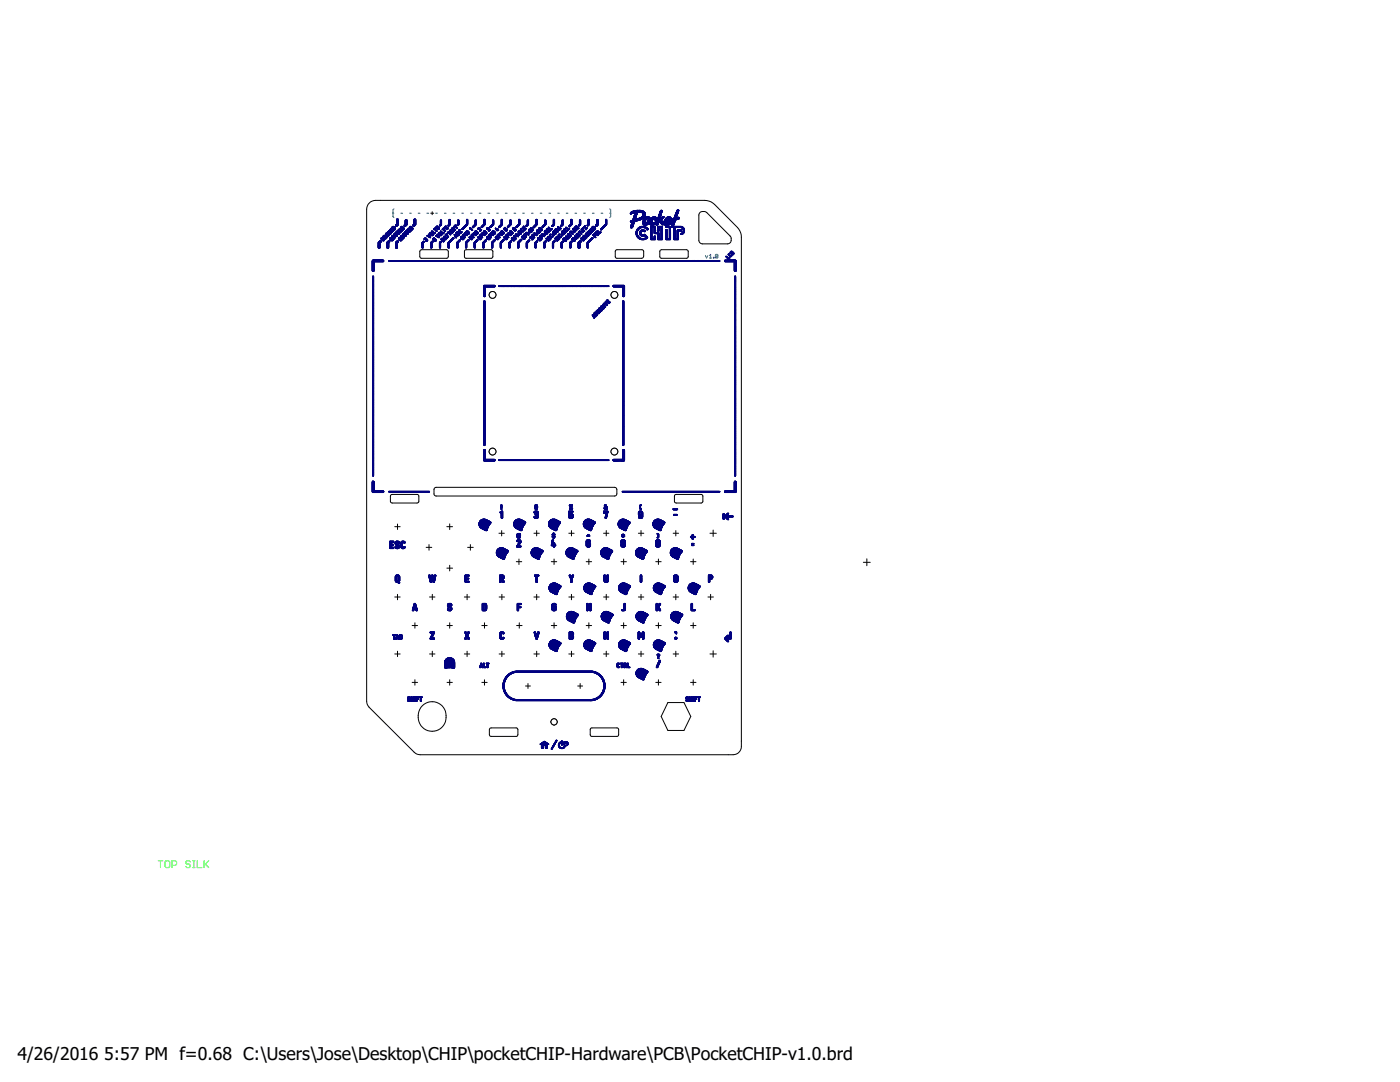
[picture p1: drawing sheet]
<svg xmlns="http://www.w3.org/2000/svg" width="279mm" height="216mm" viewBox="0 0 279 216" stroke-linecap="round" stroke-linejoin="round" font-family="sans-serif">
<defs><g id="words">
<g font-size="3.5">
<text x="3.5" y="211.4">4/26/2016</text>
<text x="20.8" y="211.4">5:57 PM f=0.68 C:\Users\Jose\Desktop\CHIP\pocketCHIP-Hardware\PCB\PocketCHIP-v1.0.brd</text>
</g>
</g></defs>
<g fill="none" stroke="#008080" stroke-width=".2">
<path d="M78.4 42.5h.2M78.6 41.7l-.2 .2v1.3l.2 .2M80 42.5h.3M81.7 42.5h.4M83.5 42.5h.3M85.2 42.5h.4M87 42.5h.3M88.7 42.5h.3M90.4 42.5h.4M92.2 42.5h.3M93.9 42.5h.3M95.6 42.5h.4"/>
<path d="M97.4 42.5h.3M99.1 42.5h.4M100.8 42.5h.4M102.6 42.5h.3M104.3 42.5h.4M106.1 42.5h.3M107.8 42.5h.3M109.5 42.5h.4M111.3 42.5h.3M113 42.5h.3M114.7 42.5h.4M116.5 42.5h.3"/>
<path d="M118.2 42.5h.4M120 42.5h.3M121.7 42.5h.2M121.7 41.7l.2 .2v1.3l-.2 .2M140.8 51l.2 .5 .2-.5M141.6 51l.2-.2v.7M141.6 51.5h.4M142.4 51.4l.1 .1zM143.3 50.9l-.2 .6-.3-.1M143.3 50.9l-.4-.1-.1 .6M143.3 50.9l-.5 .5"/>
</g>
<path d="M31.6 171.7h.9M32 171.7v1.4M33.2 171.7h.4l.3 .3v.9l-.3 .2h-.4l-.2-.2v-.9zM34.3 172.7h.7l.2-.3v-.4l-.2-.3h-.7v1.4M38 172l-.2-.3h-.5l-.2 .5 .2 .2h.5l.2 .5-.2 .2h-.5l-.2-.2M38.5 171.7h.4M38.5 173.1h.4M38.7 171.7v1.4M39.4 171.7v1.4h.9M40.7 171.7v1.4M41 172.4l.7 .7M41.7 171.7l-1 1" fill="none" stroke="#0f0" stroke-width=".2"/>
<g fill="none" stroke="#000" stroke-width=".2">
<path d="M73.7 40.5l.6-.4 .6-.1h65.8l1.2 .3 .7 .5 4.8 4.9 .4 .8 .2 .8v101.6a1.66 1.66 0 0 1-1.7 1.7h-62.8l-.8-.5-9.2-9.2-.3-1v-98.2l.1-.6zM83.9 49.9l.2-.1h5l.3 .1 .1 .3v1l-.4 .3h-5.1l-.2-.3zM86 42.5h.6M86.3 42.2v.6M92.8 49.9l.2-.1h5l.3 .2v1.3l-.3 .2h-5.1l-.2-.3zM122.9 49.9l.2-.1h5l.3 .2 .1 1.1-.2 .3-.3 .1h-5l-.2-.3zM131.8 49.9l.2-.1h5l.3 .2v1.3l-.3 .2h-5.1l-.2-.3zM139.8 42.3l.8-.1 .5 .2 4.6 4.7a.96 .96 0 0 1-.5 1.6h-5l-.6-.3-.1-.4v-5.1zM78 98.8l.3-.1h5.1l.2 .3v1.2l-.4 .2h-4.9l-.4-.2zM86.7 97.4l.3-.2h35.7l.4 .3v1.1l-.1 .2-.3 .2h-35.7l-.4-.3v-1zM134.7 98.8l.2-.1h5.2l.2 .3v1.2l-.4 .2h-5l-.3-.2zM78.8 119.1h1.1"/>
<path d="M78.8 105.1h1.1M79.3 104.6v1M79.3 118.6v1.1M85 109.2h1.2M85.6 108.7v1.1M85.7 119.1h1.1M86.3 118.6v1.1M89.2 105.1h1.1M89.2 113.4h1.1M89.7 104.5v1.2M89.7 112.8v1.1M92.7 119.1h1"/>
<path d="M93.2 118.6v1.1M93.3 109.2h1.1M93.9 108.7v1.1M99.6 106.4h1M99.6 119.1h1.1M100.1 105.9v1M100.2 118.6v1.1M103 112.1h1.1M103.6 111.5v1.1M106.6 119.1h1M106.6 106.4h1M107.1 105.9v1"/>
<path d="M107.1 118.6v1.1M110 112.1h1.1M110.6 111.5v1.1M113.5 119.1h1.1M113.5 106.4h1.1M114 105.9v1M114 118.6v1.1M117 112.1h1.1M117.5 111.5v1.1M120.5 119.1h1M120.5 106.4h1M121 105.9v1"/>
<path d="M121 118.6v1.1M123.9 112.1h1.1M124.5 111.5v1.1M127.4 119.1h1.1M127.4 106.4h1.1M127.9 105.9v1M127.9 118.6v1.1M130.9 112.1h1.1M131.4 111.5v1.1M134.3 119.1h1.1M134.3 106.4h1.1M134.9 105.9v1"/>
<path d="M134.9 118.6v1.1M137.8 112.1h1.1M138.3 111.5v1.1M141.3 119.1h1.1M141.7 106.4h1.3M141.8 118.6v1.1M142.3 105.8v1.2M172.3 112.2h1.4M173 111.5v1.4M78.8 130.5h1.1M79.3 129.9v1.1M82.3 124.8h1"/>
<path d="M82.3 136.2h1M82.8 124.3v1M82.8 135.6v1.1M85.7 130.5h1.1M86.3 129.9v1.1M89.2 124.8h1.1M89.2 136.2h1.1M89.7 124.3v1M89.7 135.6v1.1M92.7 130.5h1M93.2 129.9v1.1M96.2 124.8h1"/>
<path d="M96.2 136.2h1M96.7 124.3v1M96.7 135.6v1.1M99.6 130.5h1.1M100.2 129.9v1.1M103.1 124.8h1.1M103.6 124.3v1M104.9 136.9h1M105.4 136.4v1M106.6 130.5h1M107.1 129.9v1.1M110 124.8h1.1"/>
<path d="M110.6 124.3v1M113.5 130.5h1.1M114 129.9v1.1M115.3 136.9h1M115.8 136.4v1M117 124.8h1.1M117.5 124.3v1M120.5 130.5h1M121 129.9v1.1M123.9 124.8h1.1M123.9 136.2h1.1M124.5 124.3v1"/>
<path d="M124.5 135.6v1.1M127.4 130.5h1.1M127.9 129.9v1.1M130.9 124.8h1.1M130.9 136.2h1M131.4 124.3v1M131.4 135.6v1.1M134.3 130.5h1.1M134.9 129.9v1.1M137.8 124.8h1.1M137.8 136.2h1.1M138.3 124.3v1"/>
<path d="M138.3 135.6v1.1M141.7 130.5h1.3M142.3 129.9v1.2M84.3 140.8a2.86 2.86 0 0 1 3.6-.3 2.86 2.86 0 0 1 1 3.5 2.84 2.84 0 0 1-3.7 1.7 2.84 2.84 0 0 1-1.6-3.8zM97.8 145.3h5.3l.3 .3v1l-.1 .3h-.3h-5.1l-.2-.3zM109.9 144h1.4M110.6 143.4v1.3M117.9 145.3h5.4l.2 .3-.1 1.1-.3 .2h-5.1l-.2-.3zM133.3 140.2h3.2l1.4 2.8-1.4 2.8h-3.2l-1.3-2.8z"/>
<circle cx="122.6" cy="90.1" r=".68"/>
</g>
<circle cx="122.6" cy="90.1" r=".68" fill="#fff" stroke="#000" stroke-width=".2"/>
<circle cx="122.6" cy="58.8" r=".68" fill="none" stroke="#000" stroke-width=".2"/>
<circle cx="122.6" cy="58.8" r=".68" fill="#fff" stroke="#000" stroke-width=".2"/>
<circle cx="98.3" cy="58.8" r=".68" fill="none" stroke="#000" stroke-width=".2"/>
<circle cx="98.3" cy="58.8" r=".68" fill="#fff" stroke="#000" stroke-width=".2"/>
<circle cx="98.3" cy="90.1" r=".68" fill="none" stroke="#000" stroke-width=".2"/>
<circle cx="98.3" cy="90.1" r=".68" fill="#fff" stroke="#000" stroke-width=".2"/>
<circle cx="110.6" cy="144" r=".61" fill="none" stroke="#000" stroke-width=".2"/>
<circle cx="110.6" cy="144" r=".61" fill="#fff" stroke="#000" stroke-width=".2"/>
<g fill="none" stroke="#000080" stroke-width=".2">
<path d="M74.3 53.9h.4M74.3 53.8h.4M74.3 53.7h.4M74.3 53.6h.4M74.3 53.5l.4 .1M74.3 53.5h.4M74.3 53.4h.4M74.3 53.3h.4M74.3 53.2h.4M74.3 53.1h.4M74.3 52.9h.4M74.3 52.8h.4"/>
<path d="M74.3 52.7h.4M74.3 52.6h.4M74.3 52.5h.4M74.3 52.4h.4M74.3 52.3h.4M74.3 52.1h2.3M74.3 54.1h.3M74.3 52h2.3M74.3 51.9h2.2M74.4 60h.2M74.4 59.4h.2M74.4 59.2h.2"/>
<path d="M74.4 59.1h.2M74.4 58.4h.2M74.4 58.1h.2M74.4 57.9h.2M74.4 57.3h.2M74.4 56.8h.2M74.4 56.6h.2M74.4 56.2h.2M74.4 56.1h.2M74.4 55.8h.2M74.4 55.6h.2M74.4 55.5h.2"/>
<path d="M74.4 55.4h.2M74.4 51.9h2.1M74.4 59.9h.2M74.4 59.8h.2M74.4 59.6h.2M74.4 59.5h.2M74.4 59.3h.2M74.4 58.9l.2 .1M74.4 58.9h.2M74.4 58.8h.2M74.4 58.7h.2M74.4 58.5h.2"/>
<path d="M74.4 58.3h.2M74.4 58.2h.2M74.4 58h.2M74.4 57.7h.2M74.4 57.5h.2M74.4 57.4h.2M74.4 57.2h.2M74.4 57.1h.2M74.4 57h.2M74.4 56.9h.2M74.4 56.7h.2M74.4 56.5h.2"/>
<path d="M74.4 56.3h.2M74.4 56h.2M74.4 55.9h.2M74.4 55.7h.2M74.4 55.3h.2M74.4 55.2h.2M74.4 55.1h.1M74.4 54.2h.2M74.4 51.9h.1M74.5 54.2h.1M74.5 51.9h.1M74.6 59.8h-.2"/>
<path d="M74.6 59.7h-.2M74.6 59.5h-.2M74.6 59.3h-.2M74.6 59.1h-.2M74.6 59h-.2M74.6 58.9h-.2M74.6 58.8h-.2M74.6 58.7h-.2M74.6 58.6h-.2M74.6 58.5h-.2M74.6 58.2h-.2M74.6 57.8h-.2"/>
<path d="M74.6 57.7h-.2M74.6 57.6h-.2M74.6 57.1h-.2M74.6 57h-.2M74.6 56.7h-.2M74.6 56.5h-.2M74.6 56.4h-.2M74.6 56h-.2M74.6 55.9h-.2M74.6 55.8h-.2M74.6 55.5h-.2M74.6 55.4h-.2"/>
<path d="M74.6 55.2h-.2M74.6 51.9h.1M74.7 54h-.4M74.7 53.8h-.4M74.7 53.6h-.4M74.7 53.3h-.4M74.7 53h-.4M74.7 52.7h-.4M74.7 52.5h-.4M74.7 52.4l-.4 .1M74.7 51.9h.1M74.8 51.9h.1"/>
<path d="M75 51.9h.1M75.1 51.9h.1M75.2 51.9h.1M75.3 51.9h.1M75.4 51.9h.1M75.5 51.9h.1M75.5 49.4h.3M75.5 49.3h.3M75.5 49.2h.3M75.5 49.1h.3M75.5 49h.3M75.5 48.9h.3"/>
<path d="M75.5 48.8h.3M75.5 48.7h.3M75.5 48.6h.3M75.5 48.5h.3M75.5 48.4h.5M75.5 49.5h.3M75.5 48.3h.6M75.6 51.9h.1M75.6 48.3h.5M75.6 48.2h.5M75.7 51.9h.1M75.7 48.2h.4"/>
<path d="M75.7 48.1h.3M75.8 51.9h.1M75.8 48.1h.2M75.9 51.9h.1M75.9 48.5h-.4M75.9 48.4l-.4 .1M76 51.9h.1M76 48.3h-.5M76 47.6l.2 .1M76 47.6h.2M76.1 51.9h.1M76.1 47.7l.2 .1"/>
<path d="M76.1 47.7h.2M76.1 47.5h.3M76.1 47.8h.3M76.1 47.4h.3M76.2 47.8l.2 .1M76.2 51.9h.1M76.2 47.9h.5M76.2 47.5l-.2 .1M76.2 47.4h.1M76.3 51.9h.1M76.3 47.5h.1M76.3 47.7h.4"/>
<path d="M76.3 47.6l.3 .1M76.4 51.9h.1M76.4 47.7h.3M76.4 47.5h-.3M76.4 47.6h.2M76.4 47.2h.2M76.4 52.2v.1M76.4 47.6h.1M76.5 47.2h.2M76.5 47.1h.5M76.5 47.3h.6M76.5 52.2l-2.2 .1"/>
<path d="M76.5 47.1h.4M76.5 47.8h.3M76.5 47.3l.7 .1M76.6 52.2h-2.3M76.6 47h.3M76.6 52.1l-2.3 .1M76.6 47.8h.2M76.6 47.4h.2M76.6 47h.2M76.6 48h-.2M76.6 47.4l.3 .1M76.6 47.1l-.2 .1"/>
<path d="M76.7 46.9h.1M76.7 48h-.4M76.7 47.5h.3M76.7 47.9l-.4 .1M76.8 47.5l.2 .1M76.8 47.3h.2M76.8 47.6h.2M76.8 47.2h.2M76.8 47.1h.2M76.9 47.7h.1M76.9 46.8h.3M76.9 46.7h.2"/>
<path d="M76.9 46.7h.5M76.9 46.8l.3 .1M77 47.7h.1M77 47.4h.2M77 46.6h.4M77 46.9h.2M77 46.6h.3M77 46.9l.3 .1M77 46.5h.3M77.1 47.3h.1M77.1 47h.2M77.1 46.5h.1"/>
<path d="M77.1 47h.5M77.2 47.5h.1M77.2 47.1h.4M77.2 49.4h.4M77.2 49.3h.4M77.2 49.2h.4M77.2 49.1h.4M77.2 49h.4M77.2 48.9h.4M77.2 48.8h.4M77.2 48.7h.4M77.2 48.6h.4"/>
<path d="M77.2 46.5h.1M77.2 46.7h.3M77.2 49.5h.3M77.2 47.1h.3M77.3 48.3h.5M77.3 46.7l.2 .1M77.3 49.5h.2M77.3 47.2h.2M77.3 46.8h.3M77.3 46.3h.2M77.3 46.3l.3 .1M77.3 48.2h.5"/>
<path d="M77.3 46.4h.3M77.4 49.5v.1M77.4 46.2h.1M77.4 46.8l.2 .1M77.4 48.2h.4M77.4 47h.2M77.4 46.9h.2M77.4 46.4l.3 .1M77.4 48.1h.3M77.5 46.9h.1M77.5 46.5h.2M77.5 48.1h.2"/>
<path d="M77.5 46.5l.3 .1M77.5 46.1h.2M77.6 48h.1M77.6 46.1h.2M77.6 46.6h.5M77.6 46h.1M77.6 52.1h66.1M77.6 52h66.1M77.6 46.2h.2M77.6 52.1h66M77.6 52h66M77.6 48.5h-.4"/>
<path d="M77.6 46.6h.4M77.6 46.2l.3 .1M77.7 48.4l-.5 .1M77.7 46.7h.3M77.7 48.4h-.5M77.7 46.7h.2M77.7 46.3h.3M77.7 48.3l-.5 .1M77.7 47.6l.2 .1M77.7 45.9h.7M77.7 45.8l.7 .1M77.7 45.8h.3"/>
<path d="M77.8 47.7h.2M77.8 46.4h.2M77.8 45.9l.7 .1M77.8 45.8h.1M77.8 47.8h.3M77.8 47.5h.3M77.9 47.4h.2M77.9 46h.6M77.9 46.4l.2 .1M77.9 47.8l.2 .1M77.9 46.6h.2M77.9 46.5h.2"/>
<path d="M77.9 47.6h-.2M77.9 47.9h.6M77.9 47.4h.1M77.9 46.1h.7M78 47.5l-.3 .1M78 45.6l.2 .1M78 47.4h.1M78 45.7h.2M78 45.6h.1M78 47.9h.4M78 46.1l.2 .1M78 48h.4"/>
<path d="M78 46.2h.3M78 45.7l.3 .1M78.1 47.7h.3M78.1 47.6l.3 .1M78.1 48h.2M78.1 46.2h.2M78.1 45.8h.2M78.1 47.5h-.3M78.1 46h.1M78.1 47.6h.2M78.1 47.2h.3M78.2 47.6h.1"/>
<path d="M78.2 47.2l.5 .1M78.2 47.1h.5M78.2 46.3h.1M78.2 45.4h.2M78.2 47.3h.6M78.3 47.8h.2M78.3 47.3l.7 .1M78.3 46.4h.1M78.3 45.5h.2M78.3 45.3h.4M78.3 47h.3M78.3 45.5l.2 .1"/>
<path d="M78.3 47h.2M78.3 45.6h.3M78.3 45.2h.3M78.4 47.4l.2 .1M78.4 47.1l-.3 .1M78.4 46.9h.1M78.4 45.6h.2M78.4 45.2h.2M78.4 47.5h.3M78.4 46.1h.1M78.4 45.7h.6M78.4 45.3l-.2 .1"/>
<path d="M78.5 46.1v.1M78.5 47.5l.2 .1M78.5 46.9h.1M78.5 47.1h.2M78.5 45.7h.4M78.5 47.6h.2M78.5 47.2h.2M78.5 45.3l.3 .1M78.5 45.8h.4M78.6 47.6h.2M78.6 47.4h-.3M78.6 45.4h.2"/>
<path d="M78.6 47.7h.1M78.6 46.8h.2M78.6 46.7h.2M78.6 45.4l.3 .1M78.7 46.8l.2 .1M78.7 46.6h.4M78.7 47.4h.3M78.7 45.5h.2M78.7 45.9h.1M78.7 46.9h.2M78.7 46.6h.3M78.7 45.3h-.5"/>
<path d="M78.8 47.4h.2M78.8 46.9h.2M78.8 46.5h.2M78.8 45.9h-.1M78.8 45.6h.2M78.8 47h.2M78.8 45.8l-.2 .1M78.8 47h.5M78.9 47.5h.1M78.9 47.1h.4M78.9 46.5h.1M78.9 49.3h.4"/>
<path d="M78.9 49.2h.4M78.9 49.1h.4M78.9 49h.4M78.9 48.9h.4M78.9 48.8h.4M78.9 48.7h.4M78.9 48.6h.4M78.9 46.7h.3M78.9 45h.4M78.9 44.9h.5M79 49.4h.3M79 49.3h.3"/>
<path d="M79 49.2h.3M79 49.1h.3M79 48.9h.3M79 48.8h.3M79 48.6h.3M79 48.5h.3M79 47.1h.3M79 45.1h.3M79 49.5h.3M79 46.7h.2M79 47.2h.2M79 49.5h.2"/>
<path d="M79 46.8h.3M79 46.3l.3 .1M79 46.3h.2M79 45.1h.2M79 44.8h.5M79.1 48.2h.4M79.1 46.4h.2M79.1 46.2h.1M79.1 47v.1M79.1 46.8h.2M79.1 46.6l-.5 .1M79.1 46.9h.3"/>
<path d="M79.1 46.4l.3 .1M79.1 44.7h.4M79.1 44.6h.4M79.1 44.5l.4 .1M79.1 44.5h.4M79.1 44.4h.4M79.1 44.3h.4M79.1 44.2h.4M79.1 44.1l.4 .1M79.1 44.1h.4M79.1 44h.4M79.1 43.9h.4"/>
<path d="M79.1 43.8l.4 .1M79.2 49.5v.1M79.2 47h.1M79.2 43.8h.3M79.2 48.1h.3M79.2 46.9h.2M79.2 46.5h.2M79.2 43.7h.3M79.2 48.1h.2M79.2 46.5h.3M79.2 46.1h.3M79.2 46.1h.2"/>
<path d="M79.3 46.1l.2 .1M79.3 46h.1M79.3 46.6h.5M79.3 46.2h.3M79.4 48.5h-.5M79.4 46.2l.2 .1M79.4 48.4l-.4 .1M79.4 46.7h.3M79.4 45h-.5M79.4 48.4h-.4M79.4 46.3h.3M79.5 45.8h.6"/>
<path d="M79.5 45.8h.2M79.5 46.3l.2 .1M79.5 45.9h.7M79.5 44.9h-.6M79.5 48.3l-.5 .1M79.5 47.6l.2 .1M79.5 46.4h.3M79.5 44.8l-.5 .1M79.5 48.3h-.5M79.5 47.7h.2M79.5 45.9l.7 .1M79.5 44.7l-.4 .1"/>
<path d="M79.5 44.7h-.4M79.5 44.2l-.4 .1M79.5 44l-.4 .1M79.5 48.2h-.4M79.5 47.7h.3M79.5 45.8h.1M79.6 47.5h.3M79.6 47.8h.2M79.6 46.4h.2M79.6 46h.7M79.6 47.8l.3 .1M79.6 46.5h.2"/>
<path d="M79.7 47.4h.2M79.7 47.9h.5M79.7 47.6h-.2M79.7 47.4h.1M79.7 46.1h.2M79.7 45.6h.2M79.7 45.6h.1M79.7 45.7h.2M79.7 47.5l-.2 .1M79.8 47.9h.4M79.8 45.6h.1M79.8 46.2h.2"/>
<path d="M79.8 45.7l.2 .1M79.8 48h.3M79.8 46.5h-.2M79.8 47.7h.4M79.8 47.6l.3 .1M79.8 46.2h.3M79.8 45.8h.3M79.8 46h.1M79.9 47.6h.2M79.9 47.5h-.4M79.9 47.2h.2M79.9 46.3h.2"/>
<path d="M79.9 47.6h.1M79.9 47.2l.3 .1M79.9 45.4h.2M79.9 45.4l.3 .1M79.9 47.3h.7M79.9 45.3h.6M80 47.1h.4M80 46.1h.3M80 45.5h.2M80 47.3l.7 .1M80 46.4h.1M80 47.8h.2"/>
<path d="M80 45.5l.3 .1M80 45.3h.4M80 47h.3M80 46.3l-.1 .1M80.1 47.8h.1M80.1 47h.2M80.1 47.4h.2M80.1 45.2h.3M80.1 45.6h.2M80.1 47.4l.2 .1M80.1 47.1l-.2 .1M80.1 45.6l.2 .1"/>
<path d="M80.1 46.9h.1M80.1 45.2h.2M80.2 47.5h.2M80.2 46.1h.1M80.2 45.1v.1M80.2 45.7h.5M80.2 45.3l-.3 .1M80.2 46.1v.1M80.2 47.5l.3 .1M80.2 47.2l.3 .1M80.2 46.9h.1M80.2 45.7h.4"/>
<path d="M80.2 47.1h.2M80.3 47.6h.2M80.3 47.2h.1M80.3 45.8h.3M80.3 45.3l.2 .1M80.3 45.4h.3M80.3 45.8h.2M80.4 47.7h.1M80.4 45.9h.1M80.4 45.4l.2 .1M80.4 46.8h.2M80.4 46.7h.1"/>
<path d="M80.4 46.7h.2M80.4 47.4h.3M80.4 47.1h-.5M80.4 46.8l.3 .1M80.4 45.5h.2M80.4 46.6h.4M80.5 46.9h.2M80.5 46.6h.3M80.5 45.5l.2 .1M80.5 47.6h-.2M80.5 46.9l.3 .1M80.5 45.6h.2"/>
<path d="M80.5 47.4h.2M80.5 46.5h.2M80.6 47h.2M80.6 47.5h.1M80.6 47h.5M80.6 47.1h.4M80.6 45h.5M80.7 46.5h.1M80.7 45h.3M80.7 46.7h.2M80.7 45.6l-.2 .1M80.7 47.1h.3"/>
<path d="M80.7 46.7h.3M80.8 45.1h.1M80.8 44.8h.4M80.8 47.2h.1M80.8 46.8h.2M80.8 46.3h.2M80.8 46.3h.1M80.8 46.4h.3M80.8 46.2h.1M80.8 44.7h.4M80.9 46.8l.2 .1M80.9 46.2h.1"/>
<path d="M80.9 44.6h.3M80.9 44.5h.3M80.9 44.4h.3M80.9 44.3h.3M80.9 44.2h.3M80.9 44.1h.3M80.9 44h.3M80.9 46.7h-.5M80.9 46.4l.2 .1M80.9 43.9h.3M80.9 46.9h.2M80.9 47h.2"/>
<path d="M80.9 46.5h.3M81 46.5h.2M81 46.1h.2M81 46h.1M81 45.1h-.3M81 43.8h.1M81 46.6h.5M81 46.2h.3M81.1 46.6h.4M81.1 46.2l.3 .1M81.1 43.8h.1M81.1 45h-.5"/>
<path d="M81.1 46.7h.3M81.2 46.7h.2M81.2 46.3h.2M81.2 44.9h-.5M81.2 46.3l.2 .1M81.2 45.9h.7M81.2 45.8h.3M81.2 46.4h.3M81.2 44.8l-.5 .1M81.3 45.9l.7 .1M81.3 45.8h.1M81.3 46.4h.2"/>
<path d="M81.3 46h.7M81.4 46.5h.1M81.4 46h.6M81.4 46.7v.1M81.4 46.1h.3M81.4 45.7h.2M81.4 45.6h.2M81.4 45.7h.3M81.5 46.1l.2 .1M81.5 45.6h.1M81.5 46.2h.3M81.5 45.7l.3 .1"/>
<path d="M81.5 46.5l-.1 .1M81.6 46.2h.2M81.6 45.8h.2M81.7 45.4h.2M81.7 46.3h.1M81.7 45.4l.2 .1M81.7 46.4h.1M81.7 45.5h.3M81.7 45.3h.5M81.7 46.1h.3M81.8 45.5l.2 .1M81.8 45.2h.3"/>
<path d="M81.8 46.3h-.2M81.8 45.6h.3M81.9 45.6l.2 .1M81.9 45.2h.2M81.9 46.1h.1M81.9 45.7h.5M81.9 45.3l-.2 .1M81.9 46.1v.1M82 46.1v.1M82 45.7h.4M82 45.1v.1M82 45.8h.3"/>
<path d="M82 45.3l.3 .1M82.1 45.4h.2M82.1 45.8h.2M82.1 45.4l.3 .1M82.1 45.9h.2M82.1 45.5h.3M82.2 45.5l.2 .1M82.3 45.6h.1M82.4 45h.4M82.4 45.1h.3M82.5 45.1h.2M82.5 44.8h.5"/>
<path d="M82.6 44.7h.4M82.6 44.6h.4M82.6 44.5h.4M82.6 44.4h.4M82.6 44.3h.4M82.6 44.2h.4M82.6 44.1h.4M82.6 44h.4M82.6 43.9h.4M82.6 43.8h.4M82.7 43.7h.2M82.8 45h-.4"/>
<path d="M82.9 44.9l-.5 .1M82.9 44.9h-.5M83 44.8l-.6 .1M84.2 49.4h.3M84.2 49.3h.3M84.2 49.2h.3M84.2 49.1h.3M84.2 49h.3M84.2 48.9h.3M84.2 48.8h.3M84.2 48.6l.3 .1M84.2 48.5l.3 .1"/>
<path d="M84.3 49.5h.1M84.3 48.3h.4M84.4 48.2h.3M84.5 48.2h.1M84.5 49.2l-.3 .1M84.5 49.1h-.3M84.5 48.9h-.3M84.5 48.7h-.3M84.5 48.6h-.3M84.5 48.5h-.3M84.5 48.4l-.3 .1M84.5 48.1h.1"/>
<path d="M84.6 48.4h-.4M84.6 47.7h.2M84.6 48.3l-.3 .1M84.7 48.3h-.4M84.7 47.6h.4M84.7 47.5l.4 .1M84.8 47.5h.2M84.8 47.8h-.2M84.8 47.5h.1M84.9 47.6h-.3M84.9 47.9h.1M84.9 47.9h.4"/>
<path d="M84.9 47.8h.4M84.9 47.6h.2M85 47.9h.1M85 48.1h.2M85 47.7h.2M85.1 48.2h.1M85.1 48h.2M85.2 47.9h.2M85.2 47.1h.3M85.2 47l.2 .1M85.2 47h.2M85.3 48.1h-.3"/>
<path d="M85.3 47.1l.5 .1M85.3 47h.1M85.3 48l-.3 .1M85.3 47.2h.6M85.4 47.9l-.2 .1M85.4 47.2l.5 .1M85.5 46.8h.1M85.5 46.8l.2 .1M85.5 46.9h.2M85.5 47.3h.4M85.5 46.7l.1 .1M85.6 46.7h.1"/>
<path d="M85.6 47h.1M85.6 47.3l.4 .1M85.6 47h.2M85.6 47.1h.2M85.7 47.4h.2M85.8 46.6l.2 .1M85.8 46.6h.1M85.8 46.5h.1M85.8 46.5h.5M85.8 46.7h.2M85.8 46.5h.4M85.8 47.4h.1"/>
<path d="M85.8 46.4h.4M85.9 46.8h.2M85.9 46.8l.3 .1M86 49.4h.2M86 49.3h.2M86 49.2l.2 .1M86 49.2h.2M86 49.1h.2M86 49h.2M86 48.9h.2M86 48.8l.2 .1M86 48.8h.2"/>
<path d="M86 48.6h.2M86 48.5l.2 .1M86 48.4h.3M86 46.3v.1M86 46.9h.5M86 46.4h.1M86 49.5h.1M86 48.3h.4M86 46.9h.4M86.1 46.5l.2 .1M86.1 48.3h.3M86.1 47h.3"/>
<path d="M86.1 46.6h.2M86.1 48.2h.3M86.1 47h.2M86.1 46.1l.2 .1M86.1 46.6l.3 .1M86.1 46.2h.3M86.1 46.1h.2M86.2 48.2h.2M86.2 46.2l.3 .1M86.2 46.1h.1M86.2 49.1h-.2M86.2 48.7h-.2"/>
<path d="M86.2 46.7h.2M86.2 48.5h-.2M86.2 48.1h.2M86.3 46.7h.2M86.3 46.3h.2M86.3 48.1h.1M86.3 46.9h.2M86.3 46.8h.2M86.3 46.3l.2 .1M86.3 48.4h-.3M86.3 47.7h.2M86.3 46.4h.3"/>
<path d="M86.3 47.7l.3 .1M86.4 47.8h.7M86.4 46.4l.2 .1M86.4 47.8h.4M86.4 46.5h.5M86.5 47.9h.2M86.5 47.5h.2M86.5 46.5h.3M86.5 45.8h.5M86.5 45.8h.4M86.6 47.9h.1M86.6 46.6h.2"/>
<path d="M86.6 45.8h.1M86.6 45.7h.3M86.6 47.6l-.3 .1M86.6 47.4h.1M86.6 46.6h.1M86.6 46.7h.1M86.6 47.7h.4M86.6 47.6h-.2M86.7 45.6h.2M86.7 47.7h.3M86.7 47.5l-.3 .1M86.7 48h-.1"/>
<path d="M86.7 46.4h.2M86.7 48.1h.3M86.7 47.7h.2M86.7 45.5h.2M86.8 47.6v.1M86.8 45.8l.2 .1M86.8 45.5h.1M86.8 48.2h.1M86.8 46.4h.1M86.8 45.9h.3M86.8 45.6l-.2 .1M86.9 48.2h.1"/>
<path d="M86.9 47.8l.2 .1M86.9 45.9l.2 .1M86.9 48h.2M86.9 47.9h.2M86.9 46h.2M87 47.1h.3M87 47l.2 .1M87 46h.2M87 47h.1M87 48.1h-.3M87 47.1h.6M87 45.4h.7"/>
<path d="M87 45.3h.2M87 45.4l.7 .1M87.1 48l-.4 .1M87.1 46.1h.1M87.1 45.5h.6M87.1 48h-.2M87.1 47.2h.5M87.1 46.2h.1M87.1 45.5h.3M87.1 45.2h.3M87.1 45.1h.3M87.2 47.2l.4 .1"/>
<path d="M87.2 45.6h.1M87.2 45.3h-.2M87.2 46.8h.2M87.2 46.8l.2 .1M87.2 46.1h-.2M87.2 47.3h.5M87.2 46.9h.2M87.2 45.2v.1M87.3 46.9l.2 .1M87.3 46.7h.1M87.3 45.1h.1M87.3 47h.2"/>
<path d="M87.3 47.3l.4 .1M87.4 47.1h.1M87.4 45.4h.2M87.4 45.8h.2M87.4 45.2l-.4 .1M87.4 45.6v.1M87.4 45.2h-.4M87.4 45.3h.1M87.5 47.4h.2M87.5 46.6l.2 .1M87.5 46.6h.2M87.5 46.5h.2"/>
<path d="M87.5 46.5h.5M87.5 46.7h.2M87.5 46.5h.4M87.5 45.3h.1M87.5 46.7h.3M87.5 45.6h.2M87.5 45.5l.2 .1M87.6 47.4h.1M87.6 46.4h.3M87.6 46.8h.2M87.6 45.7l-.3 .1M87.7 46.8l.2 .1"/>
<path d="M87.7 46.3v.1M87.7 49.4h.2M87.7 49.3h.2M87.7 49.2h.2M87.7 49.1h.2M87.7 49h.2M87.7 48.9h.2M87.7 48.8h.2M87.7 48.7h.2M87.7 48.6h.2M87.7 48.5h.2M87.7 48.5h.3"/>
<path d="M87.7 48.4h.3M87.7 48.4h.4M87.7 46.9h.5M87.7 46.4h.1M87.7 45.7h-.4M87.7 45.6l-.3 .1M87.7 44.9h.3M87.7 45.1h.2M87.7 49.5h.2M87.8 48.3h.3M87.8 46.5l.2 .1M87.8 47h.3"/>
<path d="M87.8 49.5h.1M87.8 46.6h.3M87.9 48.2h.2M87.9 47h.1M87.9 46.6l.2 .1M87.9 46.2h.2M87.9 46.1h.2M87.9 46.1h.1M87.9 44.7h.2M87.9 44.6l.2 .1M87.9 44.6h.2M87.9 44.5l.2 .1"/>
<path d="M87.9 44.5h.2M87.9 44.4h.2M87.9 44.3h.2M87.9 44.2h.2M87.9 44.1l.2 .1M87.9 44.1h.2M87.9 44l.2 .1M87.9 44h.2M87.9 48.2h.1M87.9 46.7h.3M87.9 46.2l.3 .1M87.9 45l-.2 .1"/>
<path d="M87.9 43.9h.2M87.9 49.1h-.2M87.9 48.9h-.2M87.9 48.6l-.2 .1M88 47.8h.2M88 47.7h.2M88 46.7h.2M88 43.9h.1M88 46.3h.2M88 45h-.3M88 47.8h.7M88 47v.1"/>
<path d="M88 46.9h.2M88 47.7h.5M88 46.8h.2M88.1 48.3l-.4 .1M88.1 47.9h.6M88.1 46.4h.2M88.1 44.9h-.4M88.1 47.6h.4M88.1 47.9h.3M88.1 47.6h.3M88.1 46.4l.6 .1M88.1 44.8h-.3"/>
<path d="M88.1 44.7l-.3 .1M88.1 44.3h-.2M88.2 48h.2M88.2 46.5h.4M88.2 48h.6M88.2 47.5h.1M88.2 47.7h-.2M88.2 45.8h.5M88.2 45.7l.4 .1M88.3 45.7h.3M88.3 48.1h.4M88.3 46.6h.2"/>
<path d="M88.3 45.8h.1M88.3 47.7h.2M88.3 47.8h.3M88.3 47.7l.3 .1M88.4 48.2h.2M88.4 46.7h.1M88.4 45.6h.2M88.5 48.3h.1M88.5 46.4h.2M88.5 45.5h.1M88.5 45.8l.3 .1M88.5 47.2l.4 .1"/>
<path d="M88.5 47.2h.3M88.5 46.4h.1M88.5 45.9h.3M88.6 47.9l.2 .1M88.6 47.3h.3M88.6 47.2h.1M88.6 45.6l-.3 .1M88.6 47.3l.5 .1M88.6 45.9l.2 .1M88.6 45.6h-.2M88.6 47.4h.6M88.6 46.3h.1"/>
<path d="M88.6 46h.3M88.7 47.5h.6M88.7 47.5h.5M88.7 46l.2 .1M88.7 47.5l.6 .1M88.7 46.1h.2M88.7 45.4h.7M88.7 45.3l.2 .1M88.7 45.3h.2M88.8 48h-.2M88.8 45.4l.6 .1M88.8 45.2h.3"/>
<path d="M88.8 47.7h.2M88.8 46.1h.1M88.8 45.5h.6M88.8 47.8h.2M88.8 46.9l.5 .1M88.8 46.9h.4M88.8 46.2h.1M88.8 45.5h.3M88.9 47.8h.1M88.9 45.1h.2M88.9 47h.1M88.9 46.8h.3"/>
<path d="M88.9 45.1h.1M89 45.2v.1M89 47.6h-.2M89 45.6h.1M89 47.6h-.3M89 45.7h.3M89.1 46.6l.1 .1M89.1 45.4h.2M89.1 47h.2M89.1 45.7h.1M89.1 45.6v.1M89.1 46.6h.1"/>
<path d="M89.1 45.2l-.3 .1M89.1 47.6h.1M89.1 47l.3 .1M89.2 45.3h.1M89.2 47.1h.2M89.2 46.7l-.2 .1M89.2 46.7h-.2M89.2 47.1l.3 .1M89.3 47.2h.2M89.3 46.5h.4M89.3 45.6h.1M89.3 45.5h.1"/>
<path d="M89.3 46.4h.3M89.3 45.8h-.2M89.3 46.5h.1M89.4 46.3h.2M89.4 47.3h.1M89.4 45h.3M89.4 45.7h-.4M89.4 45.1h.2M89.4 44.9h.4M89.4 49.4h.3M89.4 49.3h.3M89.4 49.2h.3"/>
<path d="M89.4 49.1h.3M89.4 49h.3M89.4 48.9h.3M89.4 48.8h.3M89.4 48.7h.3M89.4 48.6h.3M89.4 48.5h.3M89.4 48.4h.4M89.4 45.6l-.2 .1M89.5 49.5h.1M89.5 48.3h.4M89.5 46.2h.1"/>
<path d="M89.5 46.5h.3M89.5 44.8h.4M89.6 49.5h.1M89.6 46.6h.2M89.6 46.6l.3 .1M89.6 44.7h.3M89.6 44.6h.3M89.6 44.5l.3 .1M89.6 44.5h.3M89.6 44.4h.3M89.6 44.3h.3M89.6 44.2h.3"/>
<path d="M89.6 44.1l.3 .1M89.6 44.1h.3M89.6 44h.3M89.6 43.9h.3M89.6 43.8h.3M89.6 46.2l-.2 .1M89.6 43.8h.2M89.7 46.7h.2M89.7 43.8h.1M89.7 48.4l-.3 .1M89.7 46.1h.3M89.7 46l.2 .1"/>
<path d="M89.7 45h-.3M89.8 46.8h.2M89.8 46.1h.5M89.8 44.9h-.4M89.8 46.2h.4M89.9 48.3l-.4 .1M89.9 45.9h.2M89.9 44.8l-.4 .1M89.9 46.2h.2M89.9 44.7l-.3 .1M89.9 45.8h.2M89.9 48.2l-.4 .1"/>
<path d="M89.9 46.3h.3M89.9 46h-.2M90 45.8h.1M90 48.2h-.4M90 46.3l.5 .1M90 45.9l-.3 .1M90 46.4h.4M90 48.1l-.4 .1M90 46.1h.3M90 45.9h-.2M90.1 48.1h-.4M90.1 46.4h.3"/>
<path d="M90.1 47.7h.4M90.1 46.1h.2M90.1 48l-.4 .1M90.1 46.5h.2M90.1 45.6l.3 .1M90.1 45.6h.2M90.1 45.7h.7M90.2 46h.1M90.2 48h-.4M90.2 46.5h.1M90.2 46.5v.1M90.2 47.9l-.3 .1"/>
<path d="M90.2 45.7l.7 .1M90.2 45.5h.4M90.2 47.6h.4M90.3 45.8h.7M90.3 45.4h.3M90.3 47.9h-.4M90.3 47.5h.3M90.3 46.3h.2M90.3 47.8l-.4 .1M90.3 45.8h.3M90.4 45.9h.2M90.4 45.4h.1"/>
<path d="M90.4 47.8h-.4M90.4 47.4h.2M90.4 45.9l.3 .1M90.4 47.7l-.4 .1M90.5 46h.2M90.5 45.6h.2M90.5 47.6l-.4 .1M90.6 46.1h.1M90.6 47.6h-.4M90.6 45.2h.4M90.6 45.2l.5 .1M90.6 45.1h.1"/>
<path d="M90.6 46.8l.3 .1M90.6 46.8h.3M90.7 46.9h.3M90.7 45.6h-.6M90.7 46.9l.4 .1M90.7 45.8l.3 .1M90.7 47l.6 .1M90.7 47h.5M90.7 45.3h.4M90.8 47.1h.6M90.8 47.1l.6 .1M90.8 45.9h.1"/>
<path d="M90.8 45h.2M90.8 47.2h.6M90.8 45l.2 .1M90.8 44.9h.1M90.8 45.1h.2M90.8 47.2h.3M90.9 47.3h.2M90.9 44.9h.1M90.9 45.3l.3 .1M90.9 47.4h.2M91 45.4h.2M91 46.5h.2"/>
<path d="M91 47.5h.1M91 46.4h.5M91 45.4l.3 .1M91 46.6h.3M91.1 45.5h.2M91.1 46.6h.2M91.1 46.4h.4M91.1 47.4l-.1 .1M91.1 46.7h.3M91.1 46.3h.3M91.2 49.4h.2M91.2 49.3h.2"/>
<path d="M91.2 49.2h.2M91.2 49.1h.2M91.2 49h.2M91.2 48.9h.2M91.2 48.8h.2M91.2 48.7h.2M91.2 48.6h.2M91.2 48.5h.2M91.2 48.4h.3M91.2 46.7l.2 .1M91.2 46.3h.2M91.2 45.6h.1"/>
<path d="M91.2 44.9h.3M91.2 49.5h.1M91.2 46.8h.5M91.2 46.4l-.2 .1M91.3 49.5h.1M91.3 44.8h.3M91.3 46.8h.4M91.3 46.4h.2M91.3 46.2v.1M91.3 45h.1M91.3 46.9h.4M91.4 46.5h.2"/>
<path d="M91.4 44.7h.2M91.4 44.6h.2M91.4 44.5h.2M91.4 44.4h.2M91.4 44.3h.2M91.4 44.2h.2M91.4 44.1h.2M91.4 44h.2M91.4 43.9h.2M91.4 46.9h.2M91.4 49.4h-.2M91.4 49.2h-.2"/>
<path d="M91.4 48.6h-.2M91.4 47h.1M91.4 46.5l.3 .1M91.5 48.4l-.3 .1M91.5 46.6h.2M91.5 45h-.3M91.5 43.9h.1M91.5 46.1h.2M91.5 46h.1M91.5 44.9l-.3 .1M91.5 46.6l.2 .1M91.5 46.2h.3"/>
<path d="M91.5 46.2l.3 .1M91.5 45.9h.3M91.6 46.7h.1M91.6 48.3l-.4 .1M91.6 45.9h.2M91.6 44.8l-.4 .1M91.6 48.3h-.4M91.6 47.9h.3M91.6 46.3h.3M91.7 48.2l-.4 .1M91.7 46.3l.2 .1M91.7 45.8h.1"/>
<path d="M91.7 47.8l.2 .1M91.7 46.4h.5M91.7 46h-.2M91.7 48.2h-.4M91.8 48.1l-.4 .1M91.8 46.4h.3M91.8 48.1h-.4M91.8 46h-.3M91.9 48l-.4 .1M91.9 48h-.4M91.9 47.9l-.3 .1M91.9 47.5h.2"/>
<path d="M91.9 47.4l.2 .1M91.9 47.3h.3M91.9 47.5l.3 .1M91.9 47.2h.3M92 46.4h.2M92 47.6h.2M92 47.1v.1M92 46.3h.2M92 46.2h.2M92.1 47.6l.2 .1M92.1 47.4h-.2M92.1 47.2h.1"/>
<path d="M92.1 46.2h.1M92.1 47.3l-.2 .1M92.1 46.5h-.3M92.1 47.7h.5M92.2 47.8h.3M92.2 45.7h.2M92.2 45.6h.3M92.2 47.5h.4M92.2 47.4l.3 .1M92.2 47.4h.3M92.2 45.8h.2M92.2 47.2l-.3 .1"/>
<path d="M92.3 47.8h.1M92.3 46.9l.2 .1M92.3 47h.2M92.4 47h.4M92.4 46.8h.4M92.4 47.5l.2 .1M92.4 47.1h.4M92.4 47.6h.2M92.4 46.7l.3 .1M92.5 47.1h.2M92.5 45.4h.3M92.5 46.7h.1"/>
<path d="M92.5 45.7h-.3M92.5 47.2h.2M92.5 46.9h-.2M92.6 47.2h.2M92.6 45.6h-.4M92.6 47.3h.2M92.6 47h.2M92.6 45.5l-.4 .1M92.6 47.3h.3M92.6 46.9h.2M92.7 45.5h-.4M92.7 47.4h.2"/>
<path d="M92.7 46.5h.2M92.7 46.5h.3M92.7 45.4l-.4 .1M92.8 47.4h.1M92.8 46.4l.1 .1M92.8 47.4v.1M92.8 46.6h.2M92.8 45.4h-.4M92.8 46.4h.1M92.8 46.8l-.5 .1M92.8 46.6l.3 .1M92.9 45.3h-.4"/>
<path d="M92.9 49.3h.3M92.9 49.1h.3M92.9 49h.3M92.9 48.9h.3M92.9 48.7h.3M92.9 48.6h.3M92.9 46.7h.2M92.9 49.4h.2M92.9 49.4h.3M92.9 48.8h.3M92.9 46.7l.3 .1M92.9 45.2l-.4 .1"/>
<path d="M93 49.5h.1M93 46.8h.2M93 45.2h-.4M93 46.3l.2 .1M93 46.3h.2M93 46.2h.2M93 46.2h.5M93 45.1l-.4 .1M93 44.8h.3M93 46.8l.3 .1M93 46.4h.3M93.1 46.9h.2"/>
<path d="M93.1 46.1h.3M93.1 45.1h-.4M93.1 46.4l.2 .1M93.1 44.7h.2M93.1 44.6h.2M93.1 44.5h.2M93.1 44.4h.2M93.1 44.3h.2M93.1 44.2h.2M93.1 44.1h.2M93.1 44h.2M93.1 43.9h.2"/>
<path d="M93.1 43.8h.2M93.1 45l-.3 .1M93.1 46.5h.3M93.1 46.1h.2M93.2 49.2l-.3 .1M93.2 49.2h-.3M93.2 49.1h-.3M93.2 48.7h-.3M93.2 48.5h-.3M93.2 43.8h.1M93.2 45h-.4M93.2 48.4l-.3 .1"/>
<path d="M93.2 46.5l.2 .1M93.2 44.9l-.3 .1M93.2 47h.1M93.2 48.4h-.3M93.2 46.6h.5M93.3 47h-.1M93.3 46h.1M93.3 46.6h.4M93.3 44.9h-.4M93.3 48.3l-.4 .1M93.3 48h.3M93.3 46.2l.3 .1"/>
<path d="M93.3 44.8l-.4 .1M93.3 48.3h-.3M93.3 47.9h.3M93.3 46.7h.3M93.3 44.1l-.2 .1M93.4 48.2l-.4 .1M93.4 46.3h.2M93.4 46.7h.1M93.4 46.3l.3 .1M93.5 48.2h-.4M93.5 46.4h.2M93.5 47.8l.1 .1"/>
<path d="M93.5 48.1l-.4 .1M93.5 47.8h.1M93.5 46.5h.2M93.5 48.1h-.3M93.6 46.5h.1M93.6 48l-.4 .1M93.6 48h-.3M93.6 47.4l.2 .1M93.6 47.4h.2M93.6 47.3h.4M93.7 47.5h.6M93.7 47.5l.2 .1"/>
<path d="M93.7 47.2h.3M93.7 45.7h.1M93.7 45.6l.4 .1M93.7 45.6h.3M93.7 45.5h.2M93.7 47.6h.3M93.7 45.4h.2M93.8 47.2h.1M93.8 47.6l.2 .1M93.8 45.4h.1M93.8 47.3l-.2 .1M93.8 47.7h.5"/>
<path d="M93.9 47.3h.1M93.9 47.7h.4M93.9 45.7h.3M93.9 47.8h.4M93.9 47.4l.4 .1M93.9 47.4h.3M94 47.4h.2M94 47.2l-.3 .1M94 45.7l.2 .1M94 47.8h.2M94 45.8h.3M94 46.9l.3 .1"/>
<path d="M94 47h.6M94.1 46.9h.5M94.1 45.8l.2 .1M94.1 47l.4 .1M94.1 46.8h.4M94.1 45.9h.2M94.1 47.5h.2M94.1 47.1h.4M94.2 46.7l.2 .1M94.2 47.1h.2M94.2 46.7h.2M94.2 46h.1"/>
<path d="M94.2 47.2h.3M94.3 46.9h-.3M94.3 46.7h.1M94.3 47.2h.2M94.3 45.4h.1M94.3 47.6l-.2 .1M94.3 47.6h-.1M94.3 47.3h.3M94.4 45.4v.1M94.4 47.3h.2M94.4 47h.2M94.4 46.9h.2"/>
<path d="M94.4 47.4h.2M94.4 46.5h.3M94.5 46.5h.2M94.5 46.5h.1M94.5 47.4h.1M94.5 46.6h.3M94.5 46.4h.1M94.5 45.4h-.2M94.6 46.6l.2 .1M94.6 45.3l-.3 .1M94.6 45.3h-.3M94.6 49.3h.3"/>
<path d="M94.6 49.1h.3M94.6 49l.3 .1M94.6 49h.3M94.6 48.9h.3M94.6 48.8l.3 .1M94.6 48.8h.3M94.6 48.7h.3M94.6 48.6h.3M94.6 46.7h.2M94.6 49.4h.3M94.7 46.7l.2 .1M94.7 45.2l-.4 .1"/>
<path d="M94.7 49.5h.1M94.7 46.8h.3M94.7 45.2h-.4M94.7 46.3h.2M94.7 46.2h.2M94.7 45.1l-.3 .1M94.7 44.8h.4M94.8 49.5h.1M94.8 48.2h.3M94.8 46.8l.2 .1M94.8 46.4h.2M94.8 46.3h.1"/>
<path d="M94.8 46.2h.4M94.8 44.8h.3M94.8 46.9h.2M94.8 46.1h.4M94.8 45.1h-.4M94.8 46.4l.3 .1M94.8 44.6h.3M94.8 44.5h.3M94.8 44.4h.3M94.8 44.3h.3M94.8 44.1l.3 .1M94.8 44.1h.3"/>
<path d="M94.8 44h.3M94.8 43.9h.3M94.8 46.9h.3M94.8 45l-.3 .1M94.8 43.9h.2M94.9 46.5h.2M94.9 46.1h.2M94.9 49.2h-.3M94.9 48.5l-.3 .1M94.9 48.5h-.3M94.9 48.1h.3M94.9 47h.1"/>
<path d="M94.9 45h-.4M94.9 43.9h.1M94.9 48.4l-.3 .1M94.9 46h.1M94.9 46.5l.3 .1M95 47h.1M95 44.9l-.4 .1M95 48.4h-.4M95 46.6h.4M95 48h.4M95 44.9h-.4M95 48.3l-.3 .1"/>
<path d="M95 46.2l.3 .1M95.1 44.8l-.4 .1M95.1 48.3h-.4M95.1 47.9h.3M95.1 46.7h.2M95.1 44.7h-.3M95.1 44.6h-.3M95.1 44.3h-.3M95.1 44.2l-.3 .1M95.1 44.2h-.3M95.1 46.3h.3M95.2 47.8l.1 .1"/>
<path d="M95.2 46.7h.1M95.2 46.3l.2 .1M95.2 48.2h-.4M95.2 46.4h.2M95.2 48.1l-.4 .1M95.2 46.5h.2M95.3 46.5h.1M95.3 48l-.4 .1M95.4 47.4h.1M95.4 45.7h.1M95.4 45.6l.1 .1M95.4 47.9l-.4 .1"/>
<path d="M95.4 47.4l.2 .1M95.4 47.5h.6M95.4 47.2h.3M95.4 45.5h.4M95.4 45.7v.1M95.4 47.5l.3 .1M95.5 45.4l.3 .1M95.5 47.6h.2M95.5 45.4h.2M95.5 47.6l.3 .1M95.5 47.2h.2M95.5 47.3l-.1 .1"/>
<path d="M95.5 45.6h-.1M95.5 45.4h.1M95.6 47.7h.5M95.6 47.7h.4M95.6 47.1v.1M95.7 45.6h.1M95.7 47.4h.3M95.7 47.3h-.3M95.7 45.7h.1M95.7 45.8h.2M95.7 47.4h.2M95.7 46h.3"/>
<path d="M95.7 45.9h.4M95.7 47.8h.2M95.7 46.9l.3 .1M95.8 47h.2M95.8 46.1h.1M95.8 47l.4 .1M95.8 46.8h.4M95.8 46.1v.1M95.8 45.5l-.4 .1M95.9 47.5l.2 .1M95.9 47.1h.3M95.9 45.8h-.2"/>
<path d="M95.9 47.6h.2M95.9 46.7l.3 .1M95.9 47.2h.3M95.9 46.7h.2M95.9 46.1h-.1M95.9 45.9h.2M96 46.9h-.3M96 47.8h-.3M96 46.7h.1M96 46l-.3 .1M96 45.8h.1M96 47.2l.2 .1"/>
<path d="M96 45.4h.2M96.1 47.3h.2M96.1 47.6l-.2 .1M96.1 47h.2M96.1 46.7h.1M96.1 46.9h.2M96.1 45.9l-.4 .1M96.2 47.4h.1M96.2 46.5h.2M96.2 46.5l.3 .1M96.2 47.4v.1M96.2 46.6h.3"/>
<path d="M96.3 46.4h.1M96.3 46.8l-.5 .1M96.3 46.6l.2 .1M96.3 45.3l-.3 .1M96.3 45.3h-.3M96.4 46.7h.2M96.4 49.4h.2M96.4 49.3h.2M96.4 49.2h.2M96.4 49.1h.2M96.4 49h.2M96.4 48.9h.2"/>
<path d="M96.4 48.8h.2M96.4 48.7h.2M96.4 48.6h.2M96.4 48.5h.2M96.4 46.7l.2 .1M96.4 45.2l-.4 .1M96.4 49.5h.1M96.4 46.8h.3M96.4 45.2h-.3M96.5 46.3h.1M96.5 44.8h.3M96.5 46.3h.2"/>
<path d="M96.5 45.1l-.4 .1M96.5 59h.4M96.5 58.9h.4M96.5 58.8h.4M96.5 58.7h.4M96.5 58.6h.4M96.5 58.5h.4M96.5 58.4h.4M96.5 58.3h.4M96.5 58.2h.4M96.5 58.1h.4M96.5 58h.4"/>
<path d="M96.5 57.9h.4M96.5 57.8h.4M96.5 57.7h.4M96.5 57.5h.4M96.5 57.4h.4M96.5 57.3h.4M96.5 57.2h2.3M96.5 57.1h2.3M96.5 57h2.3M96.5 46.8h.2M96.5 46.4h.3M96.5 46.1l.4 .1"/>
<path d="M96.5 59.1h.4M96.5 48.2h.4M96.5 46.9h.3M96.5 46.4l.3 .1M96.5 46.1h.4M96.5 45.1h-.4M96.5 44.7h.3M96.5 44.6h.3M96.5 44.5l.3 .1M96.5 44.5h.3M96.5 44.4h.3M96.5 44.3h.3"/>
<path d="M96.5 44.2h.3M96.5 44h.3M96.5 43.9h.3M96.6 59.2h.2M96.6 43.8l.2 .1M96.6 56.9h2.1M96.6 48.2h.4M96.6 46.9h.2M96.6 46.5h.3M96.6 46.1h.2M96.6 45l-.4 .1M96.6 43.8h.2"/>
<path d="M96.6 49.4h-.2M96.6 49.1h-.2M96.6 48.5h-.2M96.6 48.1h.4M96.6 46.2l-.1 .1M96.6 43.8h.1M96.6 47h.2M96.6 46h.1M96.6 45h-.3M96.7 59.2h.1M96.7 47h.1M96.7 48.4l-.3 .1"/>
<path d="M96.7 46.6h.4M96.7 44.9l-.4 .1M96.7 48.4h-.3M96.7 46h.1M96.7 44.9h-.3M96.8 48.3l-.4 .1M96.8 48h.3M96.8 46.2l.2 .1M96.8 44.9h-.4M96.8 46.7h.2M96.8 48.3h-.4M96.8 47.9h.3"/>
<path d="M96.8 44.6l-.2 .1M96.8 44.2l-.2 .1M96.8 44.2h-.3M96.8 44.1h-.3M96.8 46.3h.3M96.9 59.1h-.4M96.9 48.2l-.4 .1M96.9 46.7h.1M96.9 58.9l-.4 .1M96.9 58.9h-.4M96.9 58.8h-.4M96.9 58.5h-.4"/>
<path d="M96.9 57.7h-.4M96.9 57.6h-.4M96.9 46.3l.2 .1M96.9 47.8l.1 .1M96.9 46.4h.3M97 46.2h-.5M97 46.7h.1M97 46.4l.2 .1M97.1 48l-.4 .1M97.1 48h-.4M97.1 47.4h.2M97.1 45.7h.1"/>
<path d="M97.1 47.4l.2 .1M97.1 47.5h.7M97.2 45.5h.3M97.2 46.5l-.2 .1M97.2 46.5h-.2M97.2 47.5l.2 .1M97.2 47.2h.3M97.2 45.4l.3 .1M97.2 47.6h.3M97.2 47.2h.2M97.2 45.6l-.1 .1M97.2 45.4h.2"/>
<path d="M97.3 47.6h.2M97.3 47.1v.1M97.3 47.3l-.2 .1M97.3 45.6h-.2M97.3 47.7h.5M97.3 47.3h.1M97.3 45.8h.5M97.4 45.4h.1M97.4 47.1v.1M97.4 47.7h.4M97.4 45.8h.1M97.4 45.7h.3"/>
<path d="M97.4 45.6h.2M97.4 45.8v.1M97.4 47.4l.3 .1M97.4 47.4h.3M97.4 47.3h-.3M97.4 45.6l.3 .1M97.5 47.4h.2M97.5 47.2l-.4 .1M97.5 47.8h.1M97.5 46.9l.2 .1M97.5 46h.3M97.5 46.1h.1"/>
<path d="M97.5 47h.2M97.5 46.9h.5M97.5 45.8h-.2M97.6 47.7h.1M97.6 47h.4M97.6 46.8h.4M97.6 45.5l-.5 .1M97.6 47.5l.2 .1M97.6 45.8h.2M97.6 47.6h.2M97.6 47.1h.3M97.6 46.7l.3 .1"/>
<path d="M97.7 47.2h.3M97.7 46.7h.2M97.7 46.1h-.2M97.7 46.9h-.2M97.7 46.7h.1M97.7 47.8h-.3M97.7 46l-.2 .1M97.8 46h-.3M97.8 45.3h.2M97.8 47.3h.2M97.8 45.4h.2M97.8 46.7h.1"/>
<path d="M97.8 47.6l-.2 .1M97.8 45.9h-.2M97.8 47.3h.3M97.8 46.9h.2M97.9 47h.1M97.9 45.4h.1M97.9 46.5h.2M97.9 46.5l.3 .1M98 47.4h.1M98 47.1h-.4M98 46.6h.2M98 46.4h.1"/>
<path d="M98 47h-.2M98 46.6l.3 .1M98.1 45.3h-.3M98.1 47.4h-.2M98.1 46.7h.2M98.1 49.4h.2M98.1 49.3h.2M98.1 49.2h.2M98.1 49.1h.2M98.1 49h.2M98.1 48.9h.2M98.1 48.8h.2"/>
<path d="M98.1 48.7h.2M98.1 48.6h.2M98.1 48.5h.2M98.1 48.5h.3M98.1 48.4h.3M98.1 46.7l.3 .1M98.1 45.2l-.3 .1M98.1 49.5h.2M98.2 46.8h.2M98.2 45.2h-.4M98.2 49.5h.1M98.2 46.3h.2"/>
<path d="M98.2 44.8h.3M98.2 46.3l.2 .1M98.2 45.1l-.4 .1M98.2 46.8l.3 .1M98.2 46.4h.3M98.2 46.1h.5M98.3 46.9h.2M98.3 46.4h.2M98.3 46.1h.3M98.3 45.1h-.4M98.3 44.7h.3M98.3 44.6h.2"/>
<path d="M98.3 44.5h.3M98.3 44.5h.2M98.3 44.4l.3 .1M98.3 44.4h.3M98.3 44.3h.2M98.3 44.2l.3 .1M98.3 44.2h.2M98.3 44.1l.3 .1M98.3 44.1h.2M98.3 44l.3 .1M98.3 44h.2M98.3 43.9h.2"/>
<path d="M98.3 46.5h.3M98.3 45l-.3 .1M98.4 47h.1M98.4 46.5l.2 .1M98.4 46.2l-.2 .1M98.4 43.9h.1M98.4 46h.1M98.4 45h-.4M98.4 46.6h.5M98.4 44.9l-.3 .1M98.5 46h.1M98.5 48h.3"/>
<path d="M98.5 46.6h.3M98.5 44.9h-.4M98.5 48.3l-.4 .1M98.5 46.2l.3 .1M98.5 46.7h.3M98.6 48.3h-.4M98.6 47.9h.2M98.6 44.6l-.3 .1M98.6 46.3h.2M98.6 48.2l-.4 .1M98.6 46.7h.1M98.7 48.2h-.4"/>
<path d="M98.7 46.4h.2M98.7 47.8h.1M98.7 57.3h-2.2M98.7 48.1l-.4 .1M98.7 46.2h-.5M98.7 48.1h-.3M98.7 46.4l.2 .1M98.8 57.2h-2.3M98.8 48l-.4 .1M98.8 57.1h-2.3M98.8 47.4l.2 .1M98.8 47.4h.2"/>
<path d="M98.8 45.6h.2M98.9 47.5h.2M98.9 45.6h.2M98.9 45.7h.2M98.9 45.5h.1M98.9 47.5l.3 .1M98.9 46.5l-.2 .1M98.9 46.5h-.2M98.9 47.2h.3M98.9 45.7l.6 .1M99 47.6h.2M99 47.2h.2"/>
<path d="M99 45.8h.5M99 47.6h.3M99 47.3l-.2 .1M99 47.1v.1M99 45.8l.5 .1M99 45.9h.5M99.1 47.7h.4M99.1 45.9h.4M99.1 46h.4M99.1 47.8h.4M99.1 46h.2M99.2 47.5h.3"/>
<path d="M99.2 47.4l.3 .1M99.2 47.4h.2M99.2 47.3h-.4M99.2 45.7h.3M99.2 47.2l-.3 .1M99.2 47.8h.2M99.2 46.9l.2 .1M99.2 45.7h.1M99.3 47h.2M99.3 47h.4M99.3 46.8h.4M99.3 47.5h.2"/>
<path d="M99.4 46.8h.3M99.4 47.6h.1M99.4 47.1h.3M99.4 47.2h.3M99.4 46.7h.2M99.4 46h.1M99.4 46.9h-.2M99.5 46.7h.1M99.5 47.2h.2M99.5 57.1h22M99.5 47.3h.3M99.5 57h22"/>
<path d="M99.5 47.6l-.1 .1M99.5 45.4h.2M99.6 57.2h21.9M99.6 47.3h.2M99.6 46.9h.2M99.6 57h21.9M99.6 47h.2M99.7 57.2h.1M99.7 46.5h.2M99.7 46.5h.1M99.7 47.4h.1M99.7 47.1h-.4"/>
<path d="M99.7 46.6h.3M99.7 46.4h.1M99.7 46.8l-.4 .1M99.8 47h-.3M99.8 46.6l.2 .1M99.8 45.3l-.3 .1M99.8 45.3h-.3M99.8 44.9h.4M99.8 47.4h-.1M99.8 46.7h.3M99.8 49.4h.3M99.8 49.3h.3"/>
<path d="M99.8 49.2h.3M99.8 49.1h.3M99.8 49h.3M99.8 48.9h.3M99.8 48.8h.3M99.8 48.7h.3M99.8 48.6h.3M99.8 48.5h.3M99.8 48.4h.4M99.9 57.2h.1M99.9 46.7l.2 .1M99.9 45.2l-.4 .1"/>
<path d="M99.9 49.5h.1M99.9 45.2h-.4M99.9 46.8h.3M99.9 48.3h.4M99.9 46.3h.2M99.9 46.2h.5M99.9 46.3l.3 .1M99.9 45.1l-.3 .1M100 49.5h.1M100 57.2h.1M100 46.4h.2M100 46.2h.4"/>
<path d="M100 46.8l.2 .1M100 44.8h.3M100 46.1h.4M100 46.9h.2M100 46.4l.3 .1M100 45.1h-.4M100 44.7h.3M100 44.6h.3M100 44.5h.3M100 44.4h.3M100 44.3h.3M100 44.2h.3"/>
<path d="M100 44.1h.3M100 44h.3M100 43.9h.3M100 43.8h.3M100 43.8h.2M100.1 45l-.4 .1M100.1 57.2h.1M100.1 46.9h.2M100.1 46.5h.2M100.1 46.1h.2M100.1 43.8h.1M100.1 46h.1"/>
<path d="M100.1 47h.1M100.1 46.5h.3M100.1 46.2l-.2 .1M100.1 45h-.4M100.2 57.2h.1M100.2 46.6h.4M100.2 46h.1M100.2 48.3l-.4 .1M100.2 48h.4M100.2 46.2l.3 .1M100.2 44.9h-.3M100.3 46.7h.2"/>
<path d="M100.3 44.8h-.4M100.3 47.9h.3M100.3 46.3h.3M100.3 57.2h.1M100.3 48.2l-.4 .1M100.4 47.9h.1M100.4 46.7h.1M100.4 46.3h.2M100.4 57.2h.1M100.4 48.2h-.4M100.4 46.4h.2M100.4 47.8h.1"/>
<path d="M100.4 48.1l-.3 .1M100.5 46.4l.1 .1M100.5 57.2h.1M100.5 48.1h-.4M100.5 45.6h.2M100.5 48l-.3 .1M100.5 45.7h.7M100.6 57.2h.1M100.6 47.4h.1M100.6 48h-.4M100.6 47.5h.2M100.6 47.4h.2"/>
<path d="M100.6 45.7l.7 .1M100.6 47.3h.3M100.6 47.5l.3 .1M100.6 47.2h.3M100.6 45.8h.3M100.6 46.5l-.2 .1M100.6 46.5h-.1M100.7 47.6h.2M100.7 45.8h.2M100.7 47.6l.3 .1M100.7 47.2h.2M100.7 45.4h.2"/>
<path d="M100.7 45.9h.2M100.8 57.2h.1M100.8 47.3h-.2M100.8 45.6h-.3M100.8 47.7h.5M100.8 45.9h.1M100.8 45.4h.1M100.8 47.7h.4M100.8 45.5l-.2 .1M100.9 57.2h.1M100.9 47.8h.3M100.9 45.7h.3"/>
<path d="M100.9 45.5h-.3M100.9 47.5h.3M100.9 47.4l.3 .1M100.9 47.4h.3M100.9 45.4l-.2 .1M100.9 47.3h-.3M100.9 47.4h.2M100.9 45.6h.2M100.9 47.8h.2M100.9 46.9l.3 .1M101 45.6h.1M101 57.2h.1"/>
<path d="M101 46h.3M101 46.1h.1M101 47h.2M101 47h.5M101 46.8h.5M101.1 47.7h.2M101.1 47.5h.2M101.1 47.1h.3M101.1 46.1h.1M101.1 45.8h.2M101.1 57.2h.1M101.1 47.6h.2"/>
<path d="M101.1 46.7l.3 .1M101.1 45.9h.2M101.2 46.7h.1M101.2 46.1h-.3M101.2 57.2h.1M101.2 47.2h.2M101.2 46.9h-.2M101.2 46l-.3 .1M101.2 47.2l.3 .1M101.2 46h-.3M101.2 45.3h.3M101.3 57.2h.1"/>
<path d="M101.3 47.3h.2M101.3 47.3l.3 .1M101.3 46.9h.2M101.3 45.2h.4M101.3 47h.2M101.4 47.4h.1M101.4 46.5h.2M101.4 57.2h.1M101.4 46.4l.1 .1M101.5 46.6h.2M101.5 46.4h.1M101.5 45.4h-.2"/>
<path d="M101.5 47.4v.1M101.5 46.8l-.5 .1M101.5 45h.4M101.5 57.2h.1M101.5 47h-.2M101.5 46.6l.2 .1M101.5 46.7h.3M101.5 45.3h-.3M101.6 57.2h.1M101.6 49.4h.2M101.6 49.3h.2M101.6 49.2h.2"/>
<path d="M101.6 49.1h.2M101.6 49h.2M101.6 48.9h.2M101.6 48.8h.2M101.6 48.7h.2M101.6 48.6h.2M101.6 48.5h.2M101.6 48.4h.3M101.6 46.7h.2M101.6 45.2l-.4 .1M101.6 49.5h.1M101.6 46.8h.3"/>
<path d="M101.6 45.2h-.3M101.7 49.5h.1M101.7 57.2h.1M101.7 44.8h.3M101.7 46.3h.2M101.7 46.2h.5M101.7 46.2h.4M101.7 46.8l.3 .1M101.7 46.4h.3M101.7 48.2h.4M101.7 46.1h.4M101.7 46.9h.3"/>
<path d="M101.7 45.1h-.3M101.8 46.4l.2 .1M101.8 44.7h.2M101.8 44.6h.2M101.8 44.5h.2M101.8 44.4h.2M101.8 44.3h.2M101.8 44.2h.2M101.8 44.1h.2M101.8 44h.2M101.8 43.9h.2M101.8 48.2h.3"/>
<path d="M101.8 46.9h.2M101.8 45l-.4 .1M101.8 57.2h.1M101.8 49.4h-.2M101.8 46.5h.2M101.8 46l.2 .1M101.8 48.5h-.2M101.8 48.1h.3M101.9 46.5h.2M101.9 46.2h-.2M101.9 43.9h.1M101.9 57.2h.1"/>
<path d="M101.9 48.1h.2M101.9 47h.1M101.9 46.6h.5M101.9 44.9l-.4 .1M101.9 44.9h-.3M102 46h.1M102 57.2h.1M102 48.3l-.4 .1M102 46.6h.3M102 47h-.1M102 46.2h.2M102 46.7h.3"/>
<path d="M102 44.8l-.4 .1M102 48.3h-.4M102 47.6l.2 .1M102 47.6h.2M102 46.3h.3M102.1 57.2h.1M102.1 48.2l-.4 .1M102.1 47.7h.6M102.1 46.7h.1M102.1 46.3l.2 .1M102.1 47.8h.4M102.1 47.4l.3 .1"/>
<path d="M102.1 46.4h.3M102.2 47.4h.2M102.2 57.2h.1M102.2 46.4l.2 .1M102.2 47.8h.2M102.2 47.8v.1M102.3 57.2h.1M102.3 47.5l-.3 .1M102.3 45.7h.6M102.3 45.6h.2M102.3 47.8v.1M102.3 45.8h.7"/>
<path d="M102.3 47.5h.1M102.4 57.2h.1M102.4 48h.3M102.4 47.6l.3 .1M102.4 46.5l-.2 .1M102.4 46.5h-.2M102.4 45.8l.3 .1M102.4 45.4l.3 .1M102.4 47.9h.1M102.4 47.5h-.3M102.4 47.2h.3M102.4 45.4h.2"/>
<path d="M102.5 47.6h.1M102.5 47.9h.1M102.5 57.2h.1M102.5 47.2l.2 .1M102.5 47.1h.5M102.5 45.9h.2M102.5 45.6l-.2 .1M102.5 47.3h.5M102.5 45.9l.5 .1M102.5 47.1h.4M102.6 45.6h.1M102.6 47.8h.2"/>
<path d="M102.6 47.3h.3M102.6 46h.4M102.6 48.1h.1M102.6 45.4h.1M102.6 57.2h.1M102.6 47h.3M102.6 46h.3M102.6 45.7h.3M102.6 47.4h.3M102.6 47h.2M102.6 46.1h.3M102.6 45.6h.2"/>
<path d="M102.6 45.5l-.3 .1M102.7 45.5h-.4M102.7 45.6h.1M102.7 46.9h.1M102.7 57.2h.1M102.7 47.4l.2 .1M102.7 47.1l-.3 .1M102.7 45.8h-.3M102.7 47.5h.3M102.8 57.2h.1M102.8 47.9h-.4M102.8 46.9h.1"/>
<path d="M102.8 47.5l.2 .1M102.8 45.8h.2M102.8 47.1h.2M102.8 47.6h.2M102.8 47.2h.2M102.8 45.9h.2M102.8 45.8l.2 .1M102.9 47.6h.2M102.9 46.7h.2M102.9 57.2h.1M102.9 47.7h.1M102.9 46.8h.3"/>
<path d="M102.9 46.7h.1M103 46.6v.1M103 47.7h.1M103 47.2l-.2 .1M103 46.8l.2 .1M103 45.4h.2M103 57.2h.1M103 46.9h.3M103.1 45.4h.1M103.1 57.2h.1M103.1 46.9l.2 .1M103.1 47h.3"/>
<path d="M103.2 47l.2 .1M103.2 47.1h.3M103.2 57.2h.1M103.2 45.3l-.2 .1M103.3 57.2h.1M103.3 47.1h.2M103.3 45.3h-.3M103.3 49.4h.2M103.3 49.3h.2M103.3 49.2h.2M103.3 49.1h.2M103.3 49h.2"/>
<path d="M103.3 48.9h.2M103.3 48.8h.2M103.3 48.7h.2M103.3 48.6h.2M103.3 48.5h.2M103.3 47.2h.2M103.3 46.8h.2M103.3 46.7h.2M103.3 45.2l-.3 .1M103.4 46.8h.1M103.4 47.2v.1M103.4 57.2h.1"/>
<path d="M103.4 49.5h.1M103.4 47.2h.1M103.4 45.2h-.4M103.4 46.6v.1M103.4 46.3h.2M103.4 44.8h.3M103.4 46.4h.7M103.4 46.3l.2 .1M103.4 46.2h.4M103.4 45.1l-.3 .1M103.4 46.1h.4M103.5 57.2h.1"/>
<path d="M103.5 46.4h.3M103.5 46.1h.3M103.5 44.7h.2M103.5 45.1h-.4M103.5 44.6h.2M103.5 44.5h.2M103.5 44.3h.2M103.5 44.2h.2M103.5 44.1h.2M103.5 43.9h.2M103.5 46.9h.2M103.5 44.4h.2"/>
<path d="M103.5 44h.2M103.5 43.8h.2M103.5 46.5h.3M103.5 45l-.4 .1M103.5 46.8h.1M103.5 46.1h.2M103.6 46.2l-.2 .1M103.6 45h-.4M103.6 57.2h.1M103.6 48.4l-.3 .1M103.6 46.2h.1M103.6 44.9l-.3 .1"/>
<path d="M103.7 57.2h.1M103.7 48.4h-.4M103.7 46.5h.1M103.7 44.9h-.4M103.7 46.3l.3 .1M103.7 48.3h-.4M103.7 46.3h.3M103.7 46.6h.4M103.8 57.2h.1M103.8 48.3h-.4M103.8 46.7h.1M103.8 46.6h.1"/>
<path d="M103.8 48.2l-.4 .1M103.8 46.3h.1M103.8 48.2h-.3M103.8 45.8l.2 .1M103.9 46.3h.1M103.9 57.2h.1M103.9 45.9h.2M103.9 47.8h.2M103.9 45.9l.2 .1M103.9 45.7h.3M103.9 48.1l-.4 .1M103.9 46.4h.2"/>
<path d="M103.9 46.7v.1M103.9 46.5h.2M103.9 46h.3M103.9 48.1h-.3M103.9 45.6h.3M104 46h.2M104 57.2h.1M104 45.6h.2M104 48l-.4 .1M104 46.7h-.3M104 46.1h.3M104 45.8h-.2"/>
<path d="M104.1 57.2h.1M104.1 48h-.4M104.1 46.6l-.4 .1M104.1 46.1h.4M104.1 47.9l-.4 .1M104.1 46.2h.4M104.1 47.3l.7 .1M104.1 47.3h.2M104.1 47.9h-.3M104.2 57.2h.1M104.2 47.8l-.4 .1M104.2 47.4h.6"/>
<path d="M104.2 47.2h.3M104.2 46.2h.3M104.2 45.7l-.3 .1M104.2 47.4l.6 .1M104.2 47.5h.3M104.2 47.1h.3M104.2 45.4h.4M104.2 46.3h.2M104.2 45.4h.2M104.3 57.2h.1M104.3 45.3h.1M104.3 45.5h.5"/>
<path d="M104.3 47.2l-.2 .1M104.3 47.1h.1M104.3 45.5l.7 .1M104.4 47.2h.1M104.4 45.6h.6M104.4 47.5h.1M104.4 57.2h.1M104.4 46h.2M104.4 46h.1M104.4 47.7h.4M104.4 45.6h.7M104.4 45.2h.2"/>
<path d="M104.5 45.9v.1M104.5 45.2h.1M104.5 45.1h.1M104.5 57.2h.1M104.5 47.7h.2M104.5 47.6h.3M104.5 45.7h.2M104.5 45.3l.1 .1M104.5 45.3h.1M104.5 47.3h.2M104.5 47.2h-.4M104.5 46.8l.2 .1"/>
<path d="M104.5 47.6h.1M104.5 46.9h.3M104.5 47.3h.1M104.5 45.7l.3 .1M104.6 57.2h.1M104.6 46.9h.4M104.6 46.8h.4M104.6 46.1h-.2M104.6 45.8h.2M104.6 47.3h.1M104.6 47h.4M104.6 46.7h.4"/>
<path d="M104.6 47.7v.1M104.6 45.8l.2 .1M104.7 57.2h.1M104.7 47.5h.1M104.7 47h.2M104.7 46.7h.2M104.7 45.9h.1M104.7 47.1h.2M104.8 47.1l.2 .1M104.8 46.8h-.3M104.8 46.6h.1M104.8 57.2h.1"/>
<path d="M104.8 47.6l-.4 .1M104.8 47.2h.3M104.8 47.5l-.1 .1M104.8 46.9h.2M104.8 46.8h.2M104.8 45.7h.2M104.9 57.2h.1M104.9 47.2l.2 .1M104.9 46.8h.1M104.9 47.3h.2M104.9 45.5v.1M104.9 45.1h.3"/>
<path d="M104.9 45h.4M104.9 45.7h.1M104.9 46.4h.3M105 46.4l.2 .1M105 47.3v.1M105 57.2h.1M105 46.5h.3M105 46.4h.1M105 46.3h.1M105 49.4h.3M105 49.3h.3M105 49.2h.3"/>
<path d="M105 49.1h.3M105 49h.3M105 48.9h.3M105 48.8h.3M105 48.7h.3M105 48.6h.3M105 48.5h.3M105 48.4h.3M105.1 48.4h.3M105.1 46.5l.2 .1M105.1 57.2h.1M105.1 49.5h.1"/>
<path d="M105.1 46.6h.2M105.1 46.6l.3 .1M105.1 44.8h.4M105.2 57.2h.1M105.2 45.1l-.2 .1M105.2 44.8h.3M105.2 46.7h.2M105.2 44.7h.3M105.2 44.6h.3M105.2 44.5h.3M105.2 44.4h.3M105.2 44.2h.3"/>
<path d="M105.2 44.1h.3M105.2 44l.3 .1M105.2 44h.3M105.2 46.7l.3 .1M105.2 43.9h.3M105.3 48.2h.3M105.3 43.9h.2M105.3 49.4h-.2M105.3 46.8h.2M105.3 57.2h.1M105.3 48.5h-.3M105.3 48.1h.4"/>
<path d="M105.3 43.9h.1M105.3 45h-.4M105.3 46.8l.3 .1M105.4 57.2h.1M105.4 44.9l-.4 .1M105.4 48h.3M105.4 46.9h.1M105.4 46.4h.1M105.4 46.3h.1M105.4 44.9h-.4M105.5 57.2h.1M105.5 48.3l-.4 .1"/>
<path d="M105.5 48h.2M105.5 44.8l-.4 .1M105.5 46.9h.1M105.5 46h.2M105.5 45.9h.1M105.5 48.3h-.4M105.5 47.9h.2M105.5 46h.6M105.5 44.7h-.3M105.5 44.6h-.3M105.5 44.3l-.3 .1M105.5 44.3h-.3"/>
<path d="M105.5 44.2l-.3 .1M105.5 46.1h.7M105.5 45.8h.4M105.5 48.2l-.3 .1M105.6 46.6h.1M105.6 57.2h.1M105.6 46.5h.1M105.6 46.1h.3M105.6 45.8h.3M105.6 48.2h-.4M105.6 45.7h.2M105.7 45.7h.1"/>
<path d="M105.7 57.2h.1M105.7 45.9h-.2M105.7 45.8v.1M105.7 46.2h.1M105.7 47.5h.7M105.7 47.4l.2 .1M105.7 47.4h.2M105.7 46h.4M105.8 46.3h.3M105.8 57.2h.1M105.8 47.6h.6M105.8 47.2h.3"/>
<path d="M105.8 46.4h.3M105.8 46h.2M105.9 46.2h.1M105.9 57.2h.1M105.9 47.6h.2M105.9 47.2h.2M105.9 45.8l-.4 .1M105.9 45.5l.2 .1M105.9 45.5h.1M105.9 45.9v.1M105.9 45.6h.3M105.9 45.4h.1"/>
<path d="M105.9 47.6h.1M105.9 47.3l-.2 .1M105.9 47.2h.1M105.9 45.6l.3 .1M106 47.6h.1M106 57.2h.1M106 45.7h.3M106 46.1h.2M106 47.5h.4M106 47.3h.1M106 46.2h.2M106.1 57.2h.1"/>
<path d="M106.1 47.8h.3M106.1 47.7h.3M106.1 45.7l.2 .1M106.1 47.8h.2M106.1 47.4h.2M106.1 45.8h.3M106.1 47.7h.1M106.1 47.3h-.4M106.1 47h.3M106.2 47.7h.1M106.2 57.2h.1M106.2 47.4h.1"/>
<path d="M106.2 47h.4M106.2 46.2l-.4 .1M106.2 45.8l.2 .1M106.2 46.9h.4M106.2 47.1h.4M106.2 46.8h.4M106.2 45.9h.2M106.3 47.8v.1M106.3 57.2h.1M106.3 47.1h.3M106.3 45.9h.1M106.3 47.7h.1"/>
<path d="M106.3 47.6h.1M106.3 47.2h.3M106.3 46.8h.2M106.3 46h.1M106.3 46.9h-.2M106.4 46.7h.1M106.4 57.2h.1M106.4 47.2l.2 .1M106.4 45.4h.3M106.4 46.9h-.2M106.4 47.3h.2M106.4 47.7h-.3"/>
<path d="M106.4 47.3l.3 .1M106.4 46.9h.3M106.4 45.5h.1M106.5 47h.2M106.5 46.9h.2M106.5 57.2h.1M106.5 47.4h.2M106.6 57.2h.1M106.6 47.4h.1M106.6 46.5h.2M106.6 46.5h.1M106.6 45.4l-.2 .1"/>
<path d="M106.6 47.5h.1M106.6 46.6h.2M106.7 46.4h.1M106.7 46.6l.2 .1M106.7 57.2h.1M106.7 46.7h.3M106.7 45h.4M106.7 45.3h-.3M106.8 57.2h.1M106.8 49.4h.2M106.8 49.3h.2M106.8 49.2h.2"/>
<path d="M106.8 49.1h.2M106.8 49h.2M106.8 48.9h.2M106.8 48.8h.2M106.8 48.7h.2M106.8 48.6h.2M106.8 48.5h.2M106.8 46.7l.2 .1M106.8 46.8h.3M106.8 45.2l-.4 .1M106.8 49.5h.2M106.8 45.2h-.3"/>
<path d="M106.9 46.8l.2 .1M106.9 44.8h.3M106.9 49.5h.1M106.9 45.1l-.4 .1M106.9 46.9h.2M106.9 57.2h.1M107 57.2h.1M107 46.9l.2 .1M107 45.1h-.4M107 44.7h.2M107 44.6h.2M107 44.5h.2"/>
<path d="M107 44.4h.2M107 44.3h.2M107 44.2h.2M107 44.1h.2M107 44h.2M107 43.9h.2M107 43.8h.2M107 48.2h.3M107 46.5h.2M107 45l-.4 .1M107 47h.2M107 43.8h.1"/>
<path d="M107 48.1h.3M107.1 46.6h.1M107.1 47h.1M107.1 45h-.4M107.1 46.4h.1M107.1 57.2h.1M107.1 48.4l-.3 .1M107.1 48.1h.2M107.1 46.1h.2M107.1 46.1l.6 .1M107.1 48.4h-.3M107.1 46.2h.7"/>
<path d="M107.1 44.9h-.3M107.2 57.2h.1M107.2 46.2h.3M107.2 45.9h.3M107.2 48.3l-.4 .1M107.2 46.7h.1M107.2 46.7h.2M107.2 46.6l.2 .1M107.2 44.9h-.4M107.2 48.3h-.4M107.2 46.6h.1M107.2 44.3h-.2"/>
<path d="M107.2 44l-.2 .1M107.3 57.2h.1M107.3 46l-.2 .1M107.3 46.3h.1M107.3 48.2l-.4 .1M107.3 47.6l.2 .1M107.3 47.6h.1M107.3 47.6h.2M107.3 45.8h.1M107.3 48.2h-.4M107.3 47.7h.6M107.3 46h-.2"/>
<path d="M107.3 46h.1M107.3 47.7l.7 .1M107.3 47.5h.4M107.4 46.3h-.1M107.4 57.2h.1M107.4 47.8h.3M107.4 47.4h.3M107.4 46h.1M107.4 46.4h.3M107.4 46.1h.3M107.4 46.5h.3M107.4 47.4h.2"/>
<path d="M107.5 47.3v.1M107.5 47.8h.1M107.5 57.2h.1M107.5 46.4h.1M107.5 45.9l-.4 .1M107.5 46v.1M107.5 47.5h.1M107.5 45.6l.2 .1M107.5 45.6h.2M107.5 45.6h.6M107.5 45.7h.3M107.5 45.5h.5"/>
<path d="M107.6 47.7h.3M107.6 45.7l.2 .1M107.6 48h.3M107.6 46.4h.2M107.6 46.2l.2 .1M107.6 45.5h.3M107.6 45.8h.3M107.6 47.5h.1M107.6 57.2h.1M107.6 46.3h.2M107.6 45.4h.3M107.7 47.9h.1"/>
<path d="M107.7 47.6h.1M107.7 47.5h-.4M107.7 47.2h.2M107.7 47.1h.2M107.7 45.8l.2 .1M107.7 57.2h.1M107.7 47.2l.5 .1M107.7 47.1h.5M107.7 45.9h.2M107.8 47.6h.1M107.8 57.2h.1M107.8 45.9l.4 .1"/>
<path d="M107.8 47.3h.4M107.8 47h.3M107.8 46.4h-.4M107.8 45.4h.1M107.8 47.8h.2M107.8 47.3h.3M107.8 46h.4M107.8 45.6h.3M107.9 46h.2M107.9 47.4h.2M107.9 45.6l.2 .1M107.9 57.2h.1"/>
<path d="M107.9 46.9h.1M107.9 47.4l.3 .1M107.9 47.1h-.2M107.9 46.1h.1M107.9 45.7h.3M108 47.5h.2M108 47.9h-.4M108 46.9h.1M108 57.2h.1M108 47.2h.2M108 47.1h.2M108 45.7l.2 .1"/>
<path d="M108 47.5l.3 .1M108 45.9h.2M108.1 57.2h.1M108.1 47.1h.1M108.1 45.8h.1M108.1 47.6h.2M108.1 45.9h.1M108.1 46.7h.2M108.1 46.8h.3M108.1 46.7h.1M108.2 57.2h.1M108.2 46.6v.1"/>
<path d="M108.2 47.6v.1M108.2 46.8l.3 .1M108.2 45.3h.2M108.2 46.9h.3M108.2 45.4h.2M108.2 45.2h.4M108.3 46.9l.2 .1M108.3 57.2h.1M108.4 47h.2M108.4 57.2h.1M108.4 47l.2 .1M108.4 47.1h.3"/>
<path d="M108.5 57.2h.1M108.5 45.3h-.3M108.5 49.1h.3M108.5 49h.3M108.5 48.7h.3M108.5 48.6h.3M108.5 48.4h.4M108.5 47.1l.2 .1M108.5 49.4h.2M108.5 47.2h.2M108.5 46.7h.2M108.5 45.2l-.3 .1"/>
<path d="M108.6 49.5h.1M108.6 45.2h-.4M108.6 46.6h.1M108.6 57.2h.1M108.6 47.2h.1M108.6 46.8h.1M108.6 44.8h.3M108.6 46.3h.2M108.6 46.2h.2M108.6 46.4h.7M108.6 46.3l.7 .1M108.7 46.1h.3"/>
<path d="M108.7 45.1h-.4M108.7 44.7h.2M108.7 44.6h.2M108.7 44.5h.2M108.7 44.4h.2M108.7 44.3h.2M108.7 44.2h.2M108.7 44.1h.2M108.7 44h.2M108.7 57.2h.1M108.7 43.9l.2 .1M108.7 48.2h.4"/>
<path d="M108.7 46.9h.2M108.7 46.8l.2 .1M108.7 46.8h.2M108.7 46.4h.3M108.7 45l-.3 .1M108.7 43.9h.2M108.8 49.4h-.3M108.8 49.3l-.3 .1M108.8 49.3h-.3M108.8 49.2l-.3 .1M108.8 49.2h-.3M108.8 48.9l-.3 .1"/>
<path d="M108.8 48.9h-.3M108.8 48.8l-.3 .1M108.8 48.8h-.3M108.8 48.6h-.3M108.8 48.5l-.3 .1M108.8 46.9h.1M108.8 57.2h.1M108.8 48.5h-.3M108.8 48.1h.2M108.8 45h-.4M108.8 43.9h.1M108.8 46.5h.1"/>
<path d="M108.8 48.4l-.3 .1M108.8 46h.1M108.8 46.2h-.2M108.8 44.9l-.3 .1M108.9 46.1v.1M108.9 57.2h.1M108.9 46.5h.1M108.9 44.9h-.4M108.9 48.3h-.4M108.9 46.3h.4M108.9 46.2h.1M108.9 47.6h.2"/>
<path d="M108.9 46.6h.4M109 48.3h-.4M109 47.6l.2 .1M109 47.6h.1M109 46.7h.2M109 46.3h.2M109 47.7h.2M109 46.5v.1M109 47.5h.1M109 57.2h.1M109 48.2l-.4 .1M109 46.1l-.4 .1"/>
<path d="M109 45.8l.3 .1M109 48.2h-.3M109 47.7l.3 .1M109.1 46.2h.1M109.1 57.2h.1M109.1 45.9h.5M109.1 47.8h.2M109.1 47.8h.3M109.2 57.2h.1M109.2 46.5h.1M109.2 46.4h.1M109.2 46h.3"/>
<path d="M109.2 47.9h.3M109.2 46h.2M109.2 45.6h.2M109.2 47.4h.2M109.2 47.9l.3 .1M109.2 47.3h.5M109.2 46.1h.3M109.2 45.8h-.2M109.2 45.6h.1M109.3 47.3h.3M109.3 47.5h.1M109.3 48h.2"/>
<path d="M109.3 45.7l-.2 .1M109.3 45.6h.1M109.3 46.6h-.4M109.3 46.1h.5M109.3 57.2h.1M109.3 48l.3 .1M109.3 47.2h.3M109.3 46.5l-.3 .1M109.3 47.5h-.1M109.3 46.2h.4M109.3 45.7h-.2M109.4 45.9h.2"/>
<path d="M109.4 45.6l-.2 .1M109.4 48.1h.1M109.4 46.2h.3M109.4 47.1v.1M109.4 57.2h.1M109.4 47.3l-.2 .1M109.4 47.2h.1M109.4 45.8h.1M109.4 45.4l.3 .1M109.4 45.4h.2M109.5 48.1h.1M109.5 45.3h.1"/>
<path d="M109.5 45.8h.1M109.5 57.2h.1M109.5 46.3h.1M109.5 45.5h.2M109.5 47.1v.1M109.5 47.3h.2M109.5 47.5h.2M109.5 47.4h.2M109.5 45.5l.3 .1M109.5 45.9l-.4 .1M109.6 57.2h.1M109.6 47.6l.4 .1"/>
<path d="M109.6 47.6h.1M109.6 47.5h.1M109.6 45.6h.2M109.6 47.9h.2M109.6 45.6h.3M109.7 47l.2 .1M109.7 47h.2M109.7 45.7h.5M109.7 46h.1M109.7 47.9h.1M109.7 57.2h.1M109.7 47.1h.3"/>
<path d="M109.7 46.8h.3M109.8 57.2h.1M109.8 47.1l.2 .1M109.8 47.2h.3M109.8 45.8h.3M109.8 47.8l-.2 .1M109.8 47.6h.2M109.8 46.9h-.1M109.8 46.1h-.2M109.8 46l-.2 .1M109.8 46.7h.1M109.8 45.8h.2"/>
<path d="M109.9 57.2h.1M109.9 47.8h-.3M109.9 47.6h.1M109.9 47.2l.4 .1M109.9 47.5v.1M109.9 45.9h.1M109.9 47.7l-.3 .1M109.9 47.3h.4M109.9 46.7h.1M109.9 47.7h-.3M110 45.9h.1M110 46.8l-.3 .1"/>
<path d="M110 57.2h.1M110 47.4h.2M110 46.8h-.3M110 45.7h.2M110.1 57.2h.1M110.1 45.6h.1M110.1 47.2v.1M110.1 45h.4M110.1 45.1h.2M110.2 57.2h.1M110.2 45.7l-.5 .1M110.2 45.2h.1"/>
<path d="M110.2 47.1h.2M110.2 47.1h.1M110.2 49.4h.3M110.2 49.2l.3 .1M110.2 49.2h.3M110.2 49.1h.3M110.2 49h.3M110.2 48.9h.3M110.2 48.8h.3M110.2 48.7h.3M110.2 48.6h.3M110.3 47.1h.1"/>
<path d="M110.3 57.2h.1M110.3 49.4h.2M110.3 49h.2M110.3 48.4h.3M110.3 46.8h.1M110.3 46.7h.1M110.3 46.6v.1M110.3 49.5h.1M110.3 46.4h.7M110.3 46.3h.2M110.4 47.2h-.2M110.4 44.8h.3"/>
<path d="M110.4 57.2h.1M110.4 46.4h.3M110.4 46.1h.3M110.4 46.9h.2M110.4 45.1h-.3M110.4 44.7h.3M110.4 44.5h.3M110.4 44.4h.3M110.4 44.3h.3M110.4 44.1h.3M110.4 44h.3M110.4 43.9h.3"/>
<path d="M110.4 43.8l.3 .1M110.4 43.8h.3M110.5 57.2h.1M110.5 48.2h.3M110.5 47h.1M110.5 46.5h.2M110.5 46.1h.2M110.5 49.3h-.3M110.5 48.9h-.3M110.5 48.7h-.3M110.5 43.8h.1M110.5 48.5h-.3"/>
<path d="M110.5 48.1h.3M110.5 46.5h.1M110.5 46.2l-.2 .1M110.5 45h-.3M110.6 57.2h.1M110.6 48.4l-.4 .1M110.6 48.1h.1M110.6 46.4h.1M110.6 44.9l-.4 .1M110.6 46.5h.1M110.6 48h.1M110.6 46.4h.4"/>
<path d="M110.6 44.9h-.4M110.6 48.3l-.3 .1M110.7 48h.1M110.7 46.7h.2M110.7 46.6h.3M110.7 46.3h.2M110.7 44.9h-.4M110.7 44.8h-.4M110.7 44.6l-.3 .1M110.7 44.6h-.3M110.7 44.3h-.3M110.7 44.2l-.3 .1"/>
<path d="M110.7 44.2h-.3M110.7 44.1l-.3 .1M110.7 46.6h.1M110.7 48.3h-.4M110.7 47.6l.3 .1M110.7 47.6h.2M110.7 47.6h.1M110.7 46.2h-.4M110.7 45.8l.2 .1M110.7 46.1l-.3 .1M110.7 45.9h.3M110.7 46.3h.1"/>
<path d="M110.7 47.5h.1M110.7 57.2h.1M110.7 48.2l-.3 .1M110.7 47.7h.3M110.7 45.8h.6M110.8 48.2h-.4M110.8 45.9l.2 .1M110.8 57.2h.1M110.8 47.7l.2 .1M110.8 45.7h.4M110.8 46.3h.1M110.8 46.4h.2"/>
<path d="M110.8 46h.3M110.8 46.7v.1M110.8 47.8h.3M110.9 46l.2 .1M110.9 45.7h.2M110.9 57.2h.1M110.9 47.8h.2M110.9 46.1h.3M110.9 47.9h.3M111 45.8h-.3M111 45.6h.1M111 57.2h.1"/>
<path d="M111 47.4h.1M111 47.3h.4M111 46.1h.5M111 47.5h.1M111 46.6l-.3 .1M111 47.9l.3 .1M111 47.2h.4M111 46.2h.4M111 46.5l-.2 .1M111 46.5h-.1M111.1 57.2h.1M111.1 48h.2"/>
<path d="M111.1 46.2h.3M111.1 45.8h.2M111.1 47.4l-.1 .1M111.1 47.2h.2M111.1 46.3h.3M111.1 45.8l.3 .1M111.2 48.1h.1M111.2 47.3h-.2M111.2 46.3h.1M111.2 45.9h.2M111.2 57.2h.1M111.2 46.4h.1"/>
<path d="M111.2 45.9l.2 .1M111.3 47.1v.1M111.3 57.2h.1M111.3 47.3l.1 .1M111.3 46h.2M111.3 47.4h.1M111.3 45.3h.3M111.3 45.3h.2M111.3 47.5h.1M111.3 45.3l.3 .1M111.3 47.6h.4M111.3 47.6h.2"/>
<path d="M111.3 47.5h.2M111.3 46.1h.2M111.3 45.4h.5M111.3 45.2h.1M111.3 47.7h.4M111.4 57.2h.1M111.4 47.8h.1M111.4 45.4l.4 .1M111.4 47.9h.1M111.4 45.5h.5M111.4 45.5h.2M111.4 47h.2"/>
<path d="M111.4 45.6h.6M111.4 47l.3 .1M111.4 46.8h.4M111.5 47.1h.2M111.5 46.7h.3M111.5 45.7h.2M111.5 57.2h.1M111.5 47.1h.3M111.5 45.8h.2M111.5 47.6h.2M111.5 46.7h.2M111.6 47.2h.2"/>
<path d="M111.6 46.9h-.2M111.6 45.8h.1M111.6 47.8h-.2M111.6 47.6h.1M111.6 57.2h.1M111.6 47.2h.5M111.6 45.9h.1M111.6 45.5l.4 .1M111.7 47.5h.1M111.7 57.2h.1M111.7 47.3h.4M111.7 46.7h.1"/>
<path d="M111.7 47.3h.3M111.7 46.8l-.3 .1M111.7 45.9h-.1M111.8 57.2h.1M111.8 45.7h-.3M111.8 47.4h.1M111.9 45.7h.1M111.9 45.1h.3M111.9 45h.3M111.9 45.1h.2M112 47.1h.1M112 49.4h.2"/>
<path d="M112 49.3h.2M112 49.2h.2M112 49.1h.2M112 49h.2M112 48.9h.2M112 48.8h.2M112 48.7h.2M112 48.6h.2M112 48.5h.2M112 48.4h.3M112 45.2h.1M112 57.2h.1"/>
<path d="M112 46.7h.2M112 47v.1M112 49.5h.2M112 46.8h.1M112.1 46.8h.1M112.1 48.3h.3M112.1 57.2h.1M112.1 46.3h.2M112.1 46.3l.6 .1M112.1 49.5h.1M112.1 47.2h-.2M112.1 46.4h.7"/>
<path d="M112.1 48.2h.3M112.1 44.7l.3 .1M112.2 46.1h.3M112.2 44.7h.2M112.2 44.6h.2M112.2 44.5h.2M112.2 44.4h.2M112.2 44.3h.2M112.2 44.2l.2 .1M112.2 44.1h.2M112.2 44h.2M112.2 46.9h.1"/>
<path d="M112.2 46.8l.2 .1M112.2 46.4h.3M112.2 43.9h.2M112.2 57.2h.1M112.2 48.2h.2M112.2 46.8h.1M112.2 49.4h-.2M112.2 46l.2 .1M112.2 48.1h.2M112.2 46.5h.2M112.3 43.9h.1M112.3 46.5h.1"/>
<path d="M112.3 57.2h.1M112.3 46.2l-.2 .1M112.3 45h-.4M112.3 47.7h.2M112.3 44.9l-.4 .1M112.4 57.2h.1M112.4 47.8h.2M112.4 47.6h.1M112.4 46.9h-.2M112.4 44.9h-.4M112.4 48.3l-.4 .1M112.4 46.3h.3"/>
<path d="M112.4 46.7h.3M112.4 44.8h-.3M112.4 44.6l-.2 .1M112.4 44.5l-.2 .1M112.4 44.4l-.2 .1M112.4 44.3h-.2M112.4 44.2h-.2M112.4 44.1l-.2 .1M112.5 47.9h.2M112.5 46.3h.1M112.5 46.2h-.4M112.5 46.7h.1"/>
<path d="M112.5 46.1l-.4 .1M112.5 46.2v.1M112.5 46.5v.1M112.5 57.2h.1M112.5 47.9l.3 .1M112.5 45.8l.2 .1M112.5 47.5l.3 .1M112.5 47.5h.3M112.5 47.5h.2M112.5 45.9l.3 .1M112.5 45.9h.2M112.6 48h.2"/>
<path d="M112.6 47.6h.2M112.6 46h.2M112.6 47.4h.1M112.6 57.2h.1M112.6 48h.5M112.6 46.4l.2 .1M112.6 47.6l.3 .1M112.6 46l.3 .1M112.6 45.6h.3M112.7 57.2h.1M112.7 46.1h.2M112.7 45.6h.1"/>
<path d="M112.7 47.7h.2M112.7 45.8h-.2M112.7 48.1h.3M112.7 47.7h.3M112.7 46.6l-.3 .1M112.7 46.1h.5M112.8 48.2h.1M112.8 46.6h-.4M112.8 46.2h.4M112.8 47.8h.3M112.8 46.5l-.2 .1M112.8 46.5h-.2"/>
<path d="M112.8 57.2h.1M112.8 47.8l.3 .1M112.8 45.7l-.3 .1M112.9 48.2h-.1M112.9 48h.2M112.9 47.9h.2M112.9 47.2h.3M112.9 47.1l.2 .1M112.9 45.7h-.4M112.9 57.2h.1M112.9 47.2l.4 .1M112.9 47.1h.2"/>
<path d="M112.9 45.4l.3 .1M112.9 45.4h.2M112.9 47.3h.5M112.9 46.3h.1M113 47.3l.5 .1M113 45.5h.2M113 45.3h.1M113 47.4h.6M113 45.5l.2 .1M113 48.1h-.3M113 47.4l.6 .1M113.1 46.3h.1"/>
<path d="M113.1 57.2h.1M113.1 46.1h.1M113.1 45.6h.2M113.1 47.5h.3M113.1 46h.1M113.1 47.9l-.2 .1M113.1 47.6h.2M113.1 45.6l.2 .1M113.1 45.9v.1M113.1 45.7h.6M113.2 47.7h.1M113.2 57.2h.1"/>
<path d="M113.2 47.8h.1M113.2 46.8l.3 .1M113.3 46.9h.6M113.3 46.8h.4M113.3 45.8h.3M113.3 46.9l.7 .1M113.3 46.7h.4M113.3 45.8h.2M113.3 57.2h.1M113.4 47h.6M113.4 45.9h.1M113.4 47l.2 .1"/>
<path d="M113.4 46.6h.2M113.5 46.6h.1M113.5 57.2h.1M113.5 47.1h.2M113.5 46.8h-.3M113.5 47.5h.1M113.5 45.9h-.1M113.5 45.7h.2M113.5 45.2h.2M113.6 46.6h.1M113.6 57.2h.1M113.6 47.2h.2"/>
<path d="M113.6 45.6h.1M113.6 46.8h.1M113.6 47.5h-.5M113.6 45.7l-.4 .1M113.6 47.3h.2M113.6 46.4h.5M113.7 46.4h.3M113.7 57.2h.1M113.7 47.3h.1M113.7 46.4h.1M113.7 46.3h.3M113.7 49.4h.3"/>
<path d="M113.7 49.3h.3M113.7 49.2h.3M113.7 49.1h.3M113.7 49h.3M113.7 48.9h.3M113.7 48.8h.3M113.7 48.7h.3M113.7 48.6h.3M113.7 48.5h.3M113.7 48.4h.3M113.7 47l.3 .1M113.8 46.8l-.2 .1"/>
<path d="M113.8 49.5h.1M113.8 45.2h-.3M113.8 44.8h.4M113.8 57.2h.1M113.8 47.1h.2M113.8 46.2h.2M113.8 45.1l-.3 .1M113.9 44.8h.3M113.9 48.2h.3M113.9 45.1h-.4M113.9 57.2h.1M113.9 46.4l.3 .1"/>
<path d="M113.9 46.1h.1M113.9 44.7h.3M113.9 44.6h.3M113.9 44.5h.3M113.9 44.4h.3M113.9 44.3h.3M113.9 44.2h.3M113.9 44.1h.3M113.9 44h.3M113.9 43.9h.3M113.9 43.8h.3M113.9 43.8h.2"/>
<path d="M113.9 49.4h-.2M113.9 46.5h.3M113.9 45l-.3 .1M114 43.8h.1M114 48.1h.1M114 45h-.4M114 57.2h.1M114 48.4l-.3 .1M114 46.5l.2 .1M114 46.2l-.3 .1M114 46.2h-.2M114 46.6h.3"/>
<path d="M114 44.9l-.3 .1M114.1 57.2h.1M114.1 47.7h.2M114.1 47.7h.1M114.1 47.7l.2 .1M114.1 46.6l.2 .1M114.1 44.9h-.4M114.1 48.3l-.4 .1M114.1 47.8h.3M114.1 44.8l-.4 .1M114.2 47.6h.1M114.2 48.3h-.4"/>
<path d="M114.2 46.7h.2M114.2 57.2h.1M114.2 48.2l-.4 .1M114.2 47.8h.2M114.2 47.9h.3M114.2 46.8h.1M114.3 46.2h.1M114.3 47.5h.2M114.3 45.8h.6M114.3 45.7l.2 .1M114.3 57.2h.1M114.3 47.9l.2 .1"/>
<path d="M114.3 46.3h.1M114.3 47.5l.3 .1M114.3 47.4h.1M114.3 46.1h.1M114.3 48h.5M114.3 45.8l.7 .1M114.4 47.4h.1M114.4 57.2h.1M114.4 47.6h.2M114.4 45.9h.7M114.4 45.6h.3M114.4 48h.4"/>
<path d="M114.4 47.6l.3 .1M114.4 46.4h.2M114.4 45.9l.7 .1M114.4 48.1h.3M114.5 47.7h.2M114.5 46.3h.1M114.5 46h.2M114.5 57.2h.1M114.5 48.1h.2M114.5 48.1v.1M114.5 47.7l.3 .1M114.5 46l.3 .1"/>
<path d="M114.5 45.7h-.2M114.5 45.5h.1M114.6 47.8h.2M114.6 46.4l-.1 .1M114.6 46.1h.2M114.6 45.5h.1M114.6 57.2h.1M114.6 45.7h.2M114.6 47.1l.3 .1M114.6 47.1h.3M114.6 46.1l.3 .1M114.7 57.2h.1"/>
<path d="M114.7 48h.1M114.7 47.9h.1M114.7 47.2h.3M114.7 45.7l.1 .1M114.7 47.2l.4 .1M114.7 47.1h.1M114.7 46.2h.2M114.7 47.3h.5M114.7 47.3l.6 .1M114.7 45.3h.5M114.7 45.3h.2M114.8 46.2v.1"/>
<path d="M114.8 47.4h.2M114.8 45.2h.1M114.8 57.2h.1M114.8 47.4l.6 .1M114.8 45.6l-.5 .1M114.8 45.4h.6M114.9 46h.2M114.9 47.6h.2M114.9 57.2h.1M114.9 47.7h.2M114.9 45.1h.2M115 47.7h.1"/>
<path d="M115 45.4l.5 .1M115 45.2h.1M115 45.1h.1M115 46v.1M115 46.8h.2M115 46.7h.2M115 46h.1M115 47.8h.1M115 46.8l.6 .1M115 47.4h.4M115 45h.1M115 46.9h.7"/>
<path d="M115.1 57.2h.1M115.1 47.6h-.2M115.1 46.7h.4M115.1 45.5h.4M115.1 46.9l.7 .1M115.1 45.6h.4M115.1 47.5l-.2 .1M115.1 45.6h.2M115.1 46.6h.3M115.1 47h.3M115.1 45.7l.2 .1M115.1 45.7h.2"/>
<path d="M115.2 46.6h.1M115.2 57.2h.1M115.2 47l.2 .1M115.2 47.1h.3M115.3 57.2h.1M115.3 47.1l.2 .1M115.3 46.7h.2M115.3 45.8h-.1M115.3 47.5h-.5M115.3 47.2h.3M115.3 46.8h.2M115.4 49.4h.3"/>
<path d="M115.4 49.4h.4M115.4 49.3h.4M115.4 49.2h.4M115.4 49.1h.4M115.4 49h.4M115.4 48.9h.4M115.4 48.8h.4M115.4 48.7h.4M115.4 48.6h.4M115.4 48.5h.4M115.4 47.2h.2M115.4 45.6h.1"/>
<path d="M115.4 46.4h.5M115.4 46.3h.4M115.4 49.5h.3M115.4 47.3h.1M115.4 45h.3M115.4 44.9h.4M115.5 45.6h.1M115.5 57.2h.1M115.5 49.5h.2M115.5 47h.3M115.5 46.3h.2M115.5 45.1h.1"/>
<path d="M115.5 48.3h.5M115.5 47.3h.1M115.5 46.7h-.5M115.5 48.2h.5M115.6 47h.2M115.6 48.2h.4M115.6 44.8h.3M115.6 49.5v.1M115.6 48.1h.3M115.6 46.1h.2M115.6 44.7h.3M115.6 44.6h.3"/>
<path d="M115.6 44.5h.3M115.6 44.4h.3M115.6 44.3h.3M115.6 44.2h.3M115.6 44.1h.3M115.6 44h.3M115.7 47.1h.1M115.7 43.9l.2 .1M115.7 43.9h.1M115.7 48.1h.2M115.7 46.4l.2 .1M115.7 46v.1"/>
<path d="M115.7 57.2h.1M115.7 46.5h.3M115.7 48h.1M115.7 45h-.3M115.8 46.2h-.3M115.8 43.9h.1M115.8 46.5l.2 .1M115.8 46.1l-.2 .1M115.8 57.2h.1M115.8 48.5h-.4M115.8 46.6h.3M115.8 48.4l-.4 .1"/>
<path d="M115.9 46.6l.2 .1M115.9 44.9h-.4M115.9 57.2h.1M115.9 48.4h-.5M115.9 44.8h-.4M115.9 48.3l-.5 .1M115.9 47.6h.2M115.9 46.7h.2M116 48.3h-.6M116 47.7h.2M116 46.7h.1M116 45.8h.4"/>
<path d="M116 45.7l.4 .1M116 57.2h.1M116 47.8h.3M116 47.5h.3M116 46.2h.2M116 46.1h.2M116 45.8h.1M116 45.7h.4M116 47.4h.3M116.1 46.1h.1M116.1 47.4h.1M116.1 47.8l.2 .1"/>
<path d="M116.1 57.2h.1M116.1 47.9h.5M116.1 47.5l-.2 .1M116.2 57.2h.1M116.2 45.6h.2M116.2 47.9h.4M116.2 46.4h.2M116.2 46.3h.2M116.2 48h.4M116.2 46.3h.1M116.2 47.7h.4M116.2 47.6h.3"/>
<path d="M116.2 45.8l.3 .1M116.3 45.5h.1M116.3 48h.2M116.3 47.7h.3M116.3 47.5h-.3M116.3 45.9h.2M116.3 47.6h.2M116.3 47.2h.2M116.3 45.6l-.2 .1M116.3 45.9l.3 .1M116.4 57.2h.1M116.4 47.6h.1"/>
<path d="M116.4 47.2h.2M116.4 45.6h-.3M116.4 47.3h.6M116.4 47.1h.4M116.4 46h.2M116.4 47.8h.2M116.4 47.3l.7 .1M116.4 46h.3M116.4 45.3l.5 .1M116.4 45.3h.5M116.5 47h.3M116.5 46.1h.2"/>
<path d="M116.5 45.4h.5M116.5 45.3h.1M116.5 57.2h.1M116.5 47.8h.1M116.5 45.2v.1M116.5 47.4h.3M116.5 47h.2M116.5 47.4l.3 .1M116.6 46.9h.1M116.6 57.2h.1M116.6 47.1l-.3 .1M116.6 47.5h.2"/>
<path d="M116.6 46.2h.1M116.6 45.4h.5M116.6 47.5l.3 .1M116.6 47.3h.3M116.6 45.1h.2M116.7 57.2h.1M116.7 47.1h.1M116.7 45.2h.1M116.7 45.1l.1 .1M116.7 45.1h.1M116.7 47.6h.2M116.7 47.2h.1"/>
<path d="M116.7 45.2l.2 .1M116.7 45h.1M116.7 45.5h.5M116.8 47.7h.1M116.8 57.2h.1M116.8 46.8h.2M116.8 46.7h.2M116.8 45.6h.4M116.8 47.4h.3M116.8 47.1h-.4M116.8 46.8h.3M116.8 46.7h.5"/>
<path d="M116.8 46.6h.5M116.8 45.7h.2M116.8 45.6h.2M116.9 57.2h.1M116.9 45.7h.1M116.9 45.8h.1M116.9 46.9h.2M116.9 46.5l.3 .1M116.9 47.4h.2M116.9 46.9l.3 .1M116.9 46.5h.3M117 57.2h.1"/>
<path d="M117 47h.2M117 47.5h.1M117 47h.5M117.1 47.1h.4M117.1 46.5h.1M117.1 57.2h.1M117.1 47.1h.3M117.1 46.7h.3M117.2 45.4v.1M117.2 45.6h.1M117.2 57.2h.1M117.2 49.4h.2"/>
<path d="M117.2 49.3h.2M117.2 49.1h.2M117.2 49h.2M117.2 48.9h.2M117.2 48.8h.2M117.2 48.7h.2M117.2 48.6h.2M117.2 46.7l.2 .1M117.2 47.2h.2M117.2 46.3h.2M117.2 46.3h.1M117.2 45.1h.1"/>
<path d="M117.2 46.8h.3M117.2 49.5h.2M117.2 46.4h.3M117.3 45.1h.1M117.3 46.2h.1M117.3 57.2h.1M117.3 45.6h-.5M117.3 49.5h.1M117.3 46.8h.2M117.3 46.4h.2M117.3 44.8h.3M117.3 46.9h.2"/>
<path d="M117.3 47h.2M117.3 46.5h.3M117.4 46.9h.1M117.4 44.7h.2M117.4 44.6h.2M117.4 44.5h.2M117.4 44.4h.2M117.4 44.3h.2M117.4 44.2h.2M117.4 44.1h.2M117.4 44h.2M117.4 43.9h.2"/>
<path d="M117.4 43.8h.2M117.4 57.2h.1M117.4 48.2h.4M117.4 46.5l.2 .1M117.4 46.1h.2M117.4 45l-.2 .1M117.4 49.3l-.2 .1M117.4 49.2l-.2 .1M117.4 49.2h-.2M117.4 48.6l-.2 .1M117.4 48.5l-.2 .1M117.5 57.2h.1"/>
<path d="M117.5 48.5h-.3M117.5 48.1h.3M117.5 46.6h.5M117.5 46.1h.2M117.5 46h.1M117.5 45h-.3M117.5 48.4l-.3 .1M117.5 46.6h.4M117.5 46.2h.2M117.5 44.9l-.3 .1M117.5 48.4h-.3M117.5 46.2l.3 .1"/>
<path d="M117.5 44.9h-.3M117.6 57.2h.1M117.6 46.7h.3M117.6 48.3l-.4 .1M117.6 48h.4M117.6 46.7h.2M117.6 46.3h.3M117.6 44.8l-.4 .1M117.6 48.3h-.3M117.6 44.8h-.3M117.6 44.6h-.2M117.6 46.3l.3 .1"/>
<path d="M117.6 45.8h.3M117.7 48.2l-.4 .1M117.7 46.4h.2M117.7 45.9h.6M117.7 45.9l.7 .1M117.7 45.8h.1M117.7 48.2h-.4M117.8 46.4l.2 .1M117.8 46.6h.2M117.8 46h.6M117.8 57.2h.1M117.8 46.5h.2"/>
<path d="M117.9 46.1h.2M117.9 45.6l.2 .1M117.9 45.6h.1M117.9 48l-.4 .1M117.9 45.7h.3M117.9 48h-.3M117.9 57.2h.1M118 47.6h.3M118 46.2h.2M118 45.7l.2 .1M118 57.2h.1M118 46.2l.3 .1"/>
<path d="M118 45.8h.2M118 47.9h-.4M118 47.5h.3M118.1 46.3h.1M118.1 57.2h.1M118.1 47.8l-.4 .1M118.1 47.5h.2M118.1 45.4h.2M118.1 45.4l.3 .1M118.1 46.4h.1M118.1 47.8h-.3M118.1 47.4h.2"/>
<path d="M118.1 45.3h.5M118.2 45.5h.2M118.2 57.2h.1M118.2 47.7l-.4 .1M118.2 46.4h.1M118.2 46.1h.3M118.2 47.4h.1M118.2 45.5l.2 .1M118.2 45.3h.4M118.2 47.7h-.3M118.2 45.2h.4M118.3 45.6h.2"/>
<path d="M118.3 57.2h.1M118.3 47.6l-.4 .1M118.3 45.8l-.7 .1M118.3 45.6l.2 .1M118.3 46.9l.3 .1M118.3 45.2h.2M118.3 45.1v.1M118.3 47.5l-.3 .1M118.3 46.1h.1M118.3 45.7h.6M118.3 45.3l-.2 .1M118.4 47h.5"/>
<path d="M118.4 46.1v.1M118.4 47h.4M118.4 45.7h.4M118.4 45.1v.1M118.4 57.2h.1M118.4 45.8h.4M118.4 45.3l.3 .1M118.5 47.1h.2M118.5 46.7h.2M118.5 45.4h.2M118.5 45.8h.2M118.5 46.9h-.2"/>
<path d="M118.5 46.7h.1M118.6 57.2h.1M118.6 47.2h.2M118.6 45.9h.1M118.6 45.4l.2 .1M118.6 46.8l-.3 .1M118.6 45.5h.2M118.6 47.3h.3M118.6 46.8h-.2M118.6 45.5l.3 .1M118.7 57.2h.1M118.7 46.7l-.3 .1"/>
<path d="M118.7 47.3h.2M118.7 47h.2M118.7 45.6h.2M118.7 46.9h.1M118.7 46.5h.3M118.7 46.5l.3 .1M118.8 47.1h-.4M118.8 46.6h.5M118.8 47.4h.1M118.8 57.2h.1M118.8 46.6h.4M118.8 45h.4"/>
<path d="M118.9 45.1h.3M118.9 46.3h.2M118.9 45.6l-.2 .1M118.9 46.7h.3M118.9 57.2h.1M118.9 47.4h-.1M118.9 45.1h.2M118.9 46.7l.3 .1M118.9 44.8h.5M119 46.2h.1M119 44.8h.4M119 46.8h.5"/>
<path d="M119 46.4l-.3 .1M119 57.2h.1M119 44.7h.4M119 46.4h-.2M119 44.6l.4 .1M119 44.6h.4M119 44.5h.4M119 44.4h.4M119 44.3h.4M119 44.2h.4M119 44.1h.4M119 44l.4 .1"/>
<path d="M119 44h.4M119 43.9l.4 .1M119.1 57.2h.1M119.1 43.9h.3M119.1 46.6h.2M119.1 46.9h.3M119.1 46.5h.2M119.1 46.1h.3M119.1 46.1h.2M119.2 57.2h.1M119.2 47h.1M119.2 46.1h.2"/>
<path d="M119.2 46h.1M119.2 43.8h.1M119.2 46.2h.3M119.3 43.8h.1M119.3 46.2l.2 .1M119.3 45h-.5M119.3 57.2h.1M119.3 44.9l-.5 .1M119.3 46.3h.3M119.4 57.2h.1M119.4 46.9h-.3M119.4 46.7h.1"/>
<path d="M119.4 46.3h.2M119.4 44.9h-.5M119.4 44.8l-.5 .1M119.4 46.4h.5M119.4 44.5h-.4M119.4 44.3h-.4M119.4 44.1l-.4 .1M119.5 46.4h.4M119.5 57.2h.1M119.5 46.7l-.2 .1M119.5 46.5h.3M119.6 46.5h.2"/>
<path d="M119.6 46.6h.1M119.7 57.2h.1M119.8 57.2h.1M119.8 46.3h.2M119.8 46.3h.1M119.9 45.8h.2M119.9 57.2h.1M119.9 45.9h.1M120 46.3l-.3 .1M120 57.2h.1M120.1 57.2h.1M120.1 45.8h-.3"/>
<path d="M120.2 45.7l-.4 .1M120.2 57.2h.1M120.2 45.4h.4M120.2 45.7h-.4M120.2 45.3h.4M120.3 45.6l-.4 .1M120.3 57.2h.1M120.3 45.6h-.3M120.4 45.6h-.4M120.4 45.2h.4M120.4 45.5h-.3M120.4 57.2h.1"/>
<path d="M120.5 45.4l-.4 .1M120.5 57.2h.1M120.5 45.4h-.4M120.6 57.2h.1M120.7 45.2l-.4 .1M120.7 57.2h.1M120.7 45.2h-.4M120.8 57.2h.1M120.8 45.1h-.4M120.8 44.6l.3 .1M120.8 44.5h.3M120.8 44.4h.3"/>
<path d="M120.8 44.3h.3M120.8 44.2l.3 .1M120.8 44.1l.3 .1M120.8 44l.3 .1M120.8 44h.3M120.8 43.9h.3M120.8 43.8l.3 .1M120.9 43.8h.2M120.9 45l-.4 .1M120.9 43.8h.1M120.9 57.2h.1M120.9 45h-.4"/>
<path d="M121 57.2h.1M121 44.9l-.4 .1M121 44.9h-.4M121.1 57.2h.1M121.1 59.9h.2M121.1 44.9h-.4M121.1 44.8h-.3M121.1 44.7l-.3 .1M121.1 44.7h-.3M121.1 44.6h-.3M121.1 44.3h-.3M121.1 44.2h-.3"/>
<path d="M121.1 44.1h-.3M121.2 59.8h.1M121.2 57.2h.1M121.3 60h-.3M121.3 57.2h.1M121.4 57.2h.1M121.5 57.1h-22M122.3 57.2h2.4M122.3 57h2.3M122.4 57.2h2.3M122.4 57.3h2.3M122.4 56.9h2.1"/>
<path d="M124.3 59.1h.4M124.3 59h.4M124.3 58.9h.4M124.3 58.6h.4M124.3 58.5h.4M124.3 58.4h.4M124.3 58.3h.4M124.3 58.2h.4M124.3 58.1h.4M124.3 58h.4M124.3 57.9h.4M124.3 57.8h.4"/>
<path d="M124.3 57.7h.4M124.3 57.4h.4M124.3 57.3h.4M124.3 59.1h.3M124.3 59.2h.3M124.4 59.2h.1M124.5 59.2h.1M124.7 58.9l-.4 .1M124.7 58.9h-.4M124.7 58.8h-.4M124.7 58.7h-.4M124.7 58.6h-.4"/>
<path d="M124.7 58.4h-.4M124.7 58.3h-.4M124.7 58.2h-.4M124.7 57.8h-.4M124.7 57.7h-.4M124.7 57.6h-.4M124.7 57.5h-.4M124.7 57.4h-.4M124.7 57.1h-2.4M125.8 44.2h.9M125.8 42.7h.2M125.9 42.7h.1"/>
<path d="M125.9 45.4h.3M125.9 44.3h.7M125.9 45.1h.5M125.9 42.7v.1M125.9 45.5h.2M125.9 45h.5M125.9 44.9h.5M126 45.5h.1M126 44.9h.4M126 42.3h2.7M126 44.3v.1M126 44.7h.5"/>
<path d="M126 44.6h.5M126.1 44.5h.4M126.1 42.3h2.5M126.1 44.4h.5M126.1 42.2h2.4M126.2 42.6h-.4M126.2 45.4h-.4M126.2 42.6h.1M126.3 45.3l-.5 .1M126.3 42.2h2.2M126.3 45.3h-.5M126.3 45.2l-.5 .1"/>
<path d="M126.3 42.5v.1M126.3 45.2h-.4M126.3 45.1l-.4 .1M126.3 43.8h1.8M126.3 43.7h.5M126.4 45.1h-.5M126.4 42.5l-.6 .1M126.4 42.1h2M126.4 43.6h.5M126.4 43.5h.5M126.4 44.8h-.4M126.4 43.4h.5"/>
<path d="M126.5 44.7l-.5 .1M126.5 42.1h1.8M126.5 43.2h.4M126.5 43.2h.5M126.5 42.5h-.7M126.5 44.5h-.4M126.6 44.4l-.5 .1M126.6 43h.4M126.6 44.3h-.8M126.6 42.9h.5M126.7 42.7h.4M126.7 42.5h.1"/>
<path d="M126.7 42.5h.5M126.7 42h1.4M126.8 44.2h-1M126.8 43.6l-.4 .1M126.8 43.6h-.4M126.9 43.4l-.5 .1M126.9 43.3l-.4 .1M126.9 46.7h.3M126.9 46.6h.3M126.9 46.5h.3M126.9 46.4h.3M126.9 46.3h.3"/>
<path d="M126.9 43.3h-.4M126.9 42h.1M127 46.8h.2M127 46.2h.2M127 44.1l-1.2 .1M127 46.9h.3M127 46.8l.2 .1M127 46.1h.2M127 46.1h.3M127 46.9l.3 .1M127 46h.3M127 43.7h.1"/>
<path d="M127 43.1h-.5M127 47l.3 .1M127 47h.3M127 43.1h-.4M127 42.9l-.4 .1M127.1 47.1h.3M127.1 45.9h.3M127.1 42.9h-.5M127.1 47.2h.3M127.1 44.1h-1.3M127.1 42.8h-.5M127.1 42.7l-.4 .1"/>
<path d="M127.1 47.2l.4 .1M127.1 42.7h-.4M127.2 47.3h.3M127.2 42.6h-.5M127.2 46.6h-.3M127.2 46.5h-.3M127.2 46.4l-.3 .1M127.2 42.5h-.5M127.2 47.3l.4 .1M127.2 42.4l-1.4 .1M127.2 42h.1M127.3 44l-1.4 .1"/>
<path d="M127.3 42.4h-1.4M127.3 42h.1M127.3 47.4h.4M127.3 47.4l.4 .1M127.3 47.5h.5M127.3 46h-.3M127.4 45.9h-.3M127.4 47.5l.6 .1M127.4 45.8h-.3M127.5 47.6h1.6M127.5 45.4h1.6M127.5 43.6h.9"/>
<path d="M127.5 45.7l-.4 .1M127.5 44h-1.5M127.5 42.4h.1M127.5 47.6h1.5M127.6 45.4h1.4M127.6 45.7h-.4M127.6 47.7h1.3M127.6 46.5h.3M127.6 45.6l-.4 .1M127.6 45.3h1.3M127.6 43.9l-1.4 .1M127.6 46.6h.3"/>
<path d="M127.7 46.7h.2M127.7 46.3h.2M127.7 46.8h.3M127.7 46.7l.3 .1M127.7 45.6h-.4M127.7 45.3h1.1M127.7 42h.1M127.7 47.7h1.1M127.7 46.8l.4 .1M127.7 42.3l-1.8 .1M127.8 42.3v.1M127.8 46.9h1.1"/>
<path d="M127.8 45.5l-.5 .1M127.8 43.9h-1.5M127.8 46.9l1.1 .1M127.8 47.8h.9M127.8 46.1h1M127.8 42.4h.9M127.8 47h1.2M127.8 46h.9M127.8 45.5h-.4M127.8 45.2h.9M127.8 42h-.7M127.9 42h.1"/>
<path d="M127.9 46.4l-.3 .1M127.9 42.4h.1M127.9 47h1.1M127.9 46.4h-.3M127.9 46h.8M127.9 43.8l-1.6 .1M128 42h.1M128 46.3h-.3M128 47.1h.6M128 46.2l-.3 .1M128 45.9h.5M128 45.4l-.6 .1"/>
<path d="M128 43.8h-1.7M128 42.4h.7M128 46.2h-.3M128.1 42h.1M128.1 45.1v.1M128.1 47.8v.1M128.1 46.1l-.4 .1M128.1 45.9h.3M128.1 42.4h.6M128.1 45.4h.1M128.2 45.8v.1M128.2 47.1v.1"/>
<path d="M128.2 47.6h.1M128.2 43.7h-1.3M128.2 43.2h.5M128.2 42.5h.6M128.2 46.9h.1M128.2 43.1h.6M128.3 46.1h.1M128.3 43.6l-1.2 .1M128.3 43.1h.5M128.3 42.6h.5M128.3 44.5h1.2M128.3 44.5h.5"/>
<path d="M128.3 44.4h.4M128.3 44.3h.4M128.3 46.9h.1M128.3 47.1v.1M128.3 44.6h1.1M128.3 44.6h1.2M128.3 44.2h.4M128.3 44.2h.5M128.3 42.9h.5M128.3 42.7h.5M128.3 42.8h.5M128.4 45.4h.1"/>
<path d="M128.4 45.8v.1M128.4 47.1v.1M128.4 44.8h.9M128.4 43.6h-1.1M128.4 47.6h.1M128.4 47.8v.1M128.4 47.1h-.3M128.4 46.9h.4M128.4 46.1h.4M128.4 43.8h.5M128.5 44.9h.6M128.5 43.5h-.9"/>
<path d="M128.5 46.8h.3M128.5 46.2h.3M128.5 45.2h-.5M128.5 47.8h-.5M128.5 44.9h.5M128.5 43.4l-.8 .1M128.6 46.2h.1M128.6 45.4l.5 .1M128.6 46.8h.1M128.6 44.9v.1M128.6 43.4h-.8M128.6 43.6h1.2"/>
<path d="M128.6 43.3l-.6 .1M128.7 46.7v.1M128.7 44.9v.1M128.7 43.5h1.1M128.7 43.3h-.7M128.7 47.1h.4M128.7 45.5h.5M128.7 43.2l-.6 .1M128.7 43.5h1M128.7 43.2h-.6M128.8 47.1h.3M128.8 46.1h-1"/>
<path d="M128.8 45.5l.5 .1M128.8 44.1h-.5M128.8 47.2h.4M128.8 44l-.4 .1M128.8 43h-.5M128.8 47.5h.4M128.8 43.4h.9M128.8 42.9l-.5 .1M128.8 47.2l.4 .1M128.8 44.5v.1M128.8 44h-.4M128.9 44.9v.1"/>
<path d="M128.9 43.9l-.5 .1M128.9 43.4h.7M128.9 47.3h.3M128.9 45.6h.4M128.9 43.9h-.5M128.9 47.3h.4M128.9 45.6h.5M128.9 44.5h2.5M128.9 43.8h-.4M128.9 43.3h.7M129 45.7h.4M129 43.8h-.5"/>
<path d="M129 45.8h.3M129 44.5h1.1M129.1 45.8h.2M129.1 43.7h-.6M129.1 43.3h.4M129.1 47.5l-.6 .1M129.1 44.3h1M129.1 43.6l-.5 .1M129.2 44.3h.9M129.2 47.5h-.5M129.2 44.8l-.8 .1M129.2 43.6h.1"/>
<path d="M129.2 43.2h.1M129.2 44.2h.9M129.3 47.4h-.4M129.3 44.1h.8M129.3 44.7l-.9 .1M129.3 43.6h.5M129.3 43.7h.5M129.4 45.7l-.4 .1M129.4 43.9h.9M129.4 43.8h.9M129.4 43.8h.4M129.4 43.2h.1"/>
<path d="M129.4 44.7h-1.1M129.6 44.5h1.8M129.6 44.6h1.8M129.7 44.8h1M129.8 44.8h.8M129.8 43.6h-1.2M129.8 44.9h.7M129.9 47.7h.9M129.9 47.6h.9M129.9 47.5h.2M129.9 47.4h.2M129.9 47.3h.2"/>
<path d="M129.9 47.2h.2M129.9 47.1h.2M129.9 47h.2M129.9 46.9h.2M129.9 46.8h.2M129.9 46.7h.2M129.9 46.6h.2M129.9 46.5h.2M129.9 46.4h.2M129.9 46.3h.2M129.9 46.2h.2M129.9 46.1h.2"/>
<path d="M129.9 46h.2M129.9 45.9h.2M129.9 45.8h.2M129.9 45.7h.2M129.9 45.6h.2M129.9 45.5h.2M129.9 45.4h.2M129.9 45.3l.9 .1M129.9 45.3h.9M129.9 45.2h.9M129.9 45.2h.8M129.9 47.8h.8"/>
<path d="M129.9 44.9h.4M129.9 43.6h1.1M130 44.9v.1M130 43.6h1M130 43.5h1M130.1 44.4h-1M130.1 44.2h-.9M130.1 43.4h.8M130.2 44l-.9 .1M130.2 43.3h.7M130.2 44.9v.1M130.2 44h-.9"/>
<path d="M130.2 43.9l-.9 .1M130.4 43.3h.4M130.4 43.8h-.6M130.4 44.5h1.1M130.5 43.7h-.6M130.5 43.2h.1M130.6 47.5l.2 .1M130.6 47.5h.2M130.6 47.4l.2 .1M130.6 47.3h.2M130.6 47.2h.2M130.6 47.1h.2"/>
<path d="M130.6 46.5h.9M130.6 46.4l.9 .1M130.6 46.4h.9M130.6 46.3h.2M130.6 46.2h.2M130.6 46.1h.2M130.6 46h.2M130.6 45.9l.2 .1M130.6 45.9h.2M130.6 45.8h.2M130.6 45.7l.2 .1M130.6 45.7h.2"/>
<path d="M130.6 45.6h.2M130.6 45.5h.2M130.6 45.4h.2M130.6 43.6v.1M130.6 43.2h.1M130.6 46.6h.9M130.6 43.7h.4M130.6 43.8h.4M130.7 46.6h.1M130.7 43.9h.2M130.7 44.7l-1 .1M130.8 43.9h.1"/>
<path d="M130.8 47.8h-.9M130.8 45.4h-.9M130.8 47.4h-.2M130.8 44.3h1.4M130.8 46.6h.1M130.9 46.6h.1M130.9 46.4h.1M130.9 44.8h.4M130.9 44.2h1.3M130.9 44.9h.3M131 46.4h.1M131 43.8h-.4"/>
<path d="M131 43.6l-1.1 .1M131 46.6h.1M131 44.1h1.1M131.1 46.6h.1M131.1 46.4h.1M131.1 44.1h1M131.1 44.9h.1M131.1 44h1M131.1 43.9l.9 .1M131.2 43.9h.8M131.2 46h.4M131.2 45.9l.4 .1"/>
<path d="M131.2 45.9h.4M131.2 46.4h.1M131.2 46.1h.3M131.2 46.6h.3M131.2 45.9h.3M131.3 46.4h.1M131.3 47.8h.9M131.3 47.7h.9M131.3 47.6h.9M131.3 47.5l.2 .1M131.3 47.5h.2M131.3 47.4h.2"/>
<path d="M131.3 47.3h.2M131.3 47.2h.2M131.3 47.1h.2M131.3 47h.2M131.3 46.9h.2M131.3 46.8h.2M131.3 46.7h.2M131.3 45.8h.2M131.3 45.7h.2M131.3 45.6h.2M131.3 45.5l.2 .1M131.3 45.5h.2"/>
<path d="M131.3 45.4h.2M131.3 45.4h.9M131.3 45.3h.9M131.3 45.2l.9 .1M131.3 45.2h.9M131.3 43.6l.9 .1M131.3 46.1h.2M131.3 47.8h.8M131.3 45.2h.8M131.3 43.5h.4M131.3 46.1v.1M131.3 44.7l-.4 .1"/>
<path d="M131.3 43.4h.5M131.4 44.7h-1.8M131.4 46.1v.1M131.4 46.4h.1M131.4 44.6l-1.8 .1M131.4 43.2h.4M131.4 43.1h.4M131.4 43.1h.5M131.5 43h.4M131.5 47.4l-.2 .1M131.5 47.1l-.2 .1M131.5 47l-.2 .1"/>
<path d="M131.5 46.9h-.2M131.5 46.8l-.2 .1M131.5 45.7l-.2 .1M131.5 44.4h-.9M131.5 44.3l-.8 .1M131.5 42.8h.4M131.5 42.8h.5M131.6 42.8h.4M131.6 44.3h-.9M131.6 42.7h.4M131.6 42.6h.4M131.6 42.5h.4"/>
<path d="M131.7 44.3h.6M131.7 42.4h.4M131.7 42.2h.4M131.7 43.5l-.4 .1M131.8 44.4h.5M131.8 43.4l-.5 .1M131.8 42.1h.3M131.8 43.4h-.5M131.8 44.4h.6M131.8 43.3h-.4M131.8 42.1h.4M131.8 44.5h.6"/>
<path d="M131.8 43.2h-.4M131.8 42h.3M131.9 43.1h-.5M131.9 44.5l1.1 .1M131.9 42h.2M131.9 47.5h.3M131.9 47.4h.3M131.9 47.3h.3M131.9 47.2h.3M131.9 47h.3M131.9 46.9h.3M131.9 46.8h.3"/>
<path d="M131.9 46.7h.3M131.9 46.6h.3M131.9 46.5h.3M131.9 46.4h.3M131.9 46.3h.3M131.9 46.2h.3M131.9 46.1h.3M131.9 45.9h.3M131.9 45.8h.3M131.9 45.7h.3M131.9 45.6h.3M131.9 45.5h.3"/>
<path d="M131.9 45.4h.3M131.9 44.6h2M131.9 42.9h-.4M132 47.1h.2M132 46.9h.2M132 46.5h.2M132 46h.2M132 45.8h.2M132 44.6h1.9M132 44.7h1.8M132 43.8l-.8 .1M132 44.7h.5"/>
<path d="M132 41.9v.1M132.1 42.4l-.4 .1M132.1 44.8h.3M132.1 43.8h-.9M132.1 43.3h.4M132.1 42.3h-.4M132.1 45.1v.1M132.2 43.7h-1M132.2 47.5l-.2 .1M132.2 47.1h-.3M132.2 47l-.3 .1M132.2 46.9h-.3"/>
<path d="M132.2 46.7l-.2 .1M132.2 46.6l-.3 .1M132.2 46.2h-.3M132.2 46h-.3M132.2 45.9l-.3 .1M132.2 45.8h-.3M132.2 45.6h-.3M132.2 45.3h-.9M132.2 43.3h.3M132.3 43.6h-1M132.3 43.2h.2M132.4 43.5l-.6 .1"/>
<path d="M132.4 43.5h-.5M132.5 43.4l-.6 .1M132.5 44.5h.4M132.5 44.4h.4M132.5 43.4h-.5M132.5 44.8h1.2M132.6 44h.4M132.7 44.9h.8M132.7 44.9h.6M132.8 46h.4M132.8 45.9h.4M132.8 45h.3"/>
<path d="M132.8 45.9h.3M132.9 47.7h.9M132.9 47.6h.9M132.9 47.5h.2M132.9 47.4h.2M132.9 47.3h.2M132.9 47.2h.2M132.9 47.1h.2M132.9 47h.2M132.9 46.9h.2M132.9 46.8h.2M132.9 46.7h.2"/>
<path d="M132.9 46.6h.2M132.9 46.5h.2M132.9 46.4h.2M132.9 46.3h.2M132.9 46.2h.2M132.9 46.1h.2M132.9 45.3h.9M132.9 45h.1M132.9 43.6h1M132.9 45.8h.2M132.9 45.2h.9M132.9 47.8h.9"/>
<path d="M132.9 45.4h.9M132.9 43.5h1M133 43.5h.9M133 44.4h.1M133 45h.1M133 44.4h-.5M133 43.4h.9M133.1 44.6h.1M133.1 44h.1M133.1 43.9l-.5 .1M133.1 43.9h-.4M133.1 43.4h.8"/>
<path d="M133.2 46.1h-.4M133.2 43.8h-.5M133.2 44.3l-.7 .1M133.2 43.3h.6M133.3 43.7h-.5M133.3 43.3h.4M133.3 44.3h-.8M133.3 43.6l-.5 .1M133.4 44.2l-.9 .1M133.5 43.2h.1M133.5 44.2h-1M133.5 43.7h.4"/>
<path d="M133.5 43.6h.4M133.6 47.5h.2M133.6 47.4h.2M133.6 47.3h.2M133.6 47.2l.2 .1M133.6 47.2h.2M133.6 47.1h.2M133.6 47h.2M133.6 46.9l.2 .1M133.6 46.8h.2M133.6 46.7l.2 .1M133.6 46.7h.2"/>
<path d="M133.6 46.6h.2M133.6 46.5l.2 .1M133.6 46.5h.2M133.6 46.4h.2M133.6 46.3h.2M133.6 46.2l.2 .1M133.6 46.2h.2M133.6 46.1h.2M133.6 46h.2M133.6 45.9h.2M133.6 45.8h.2M133.6 45.7h.2"/>
<path d="M133.6 45.6h.2M133.6 45.5h.2M133.6 45.4h.2M133.6 44.8l-1 .1M133.6 44.1l-1.1 .1M133.7 44.1h-1.1M133.7 44l-1.1 .1M133.8 44.7l-1.3 .1M133.8 44.3h.3M133.8 44h-.7M133.8 47.8h-.9M133.8 47.5h-.2"/>
<path d="M133.8 47.1h-.2M133.8 47l-.2 .1M133.8 46.9h-.2M133.8 46.8l-.2 .1M133.8 46.3l-.2 .1M133.9 44h.9M133.9 44.2h.2M133.9 44.1h.3M133.9 43.6h-1.1M134 45.3h.3M134 45.2h.3M134 45.1h.4"/>
<path d="M134 45h.4M134 44.5l-.9 .1M134 44.9h.5M134 44.5h-.7M134.1 44.9h.4M134.1 45.4h.1M134.1 44.8h.4M134.1 44.4l-.6 .1M134.1 44.7h.5M134.1 44.4h-.5M134.1 44.3l-.4 .1M134.2 44.6h.4"/>
<path d="M134.2 44.5h.4M134.2 44.4h.5M134.3 44.3h.4M134.3 44.2h.4M134.4 45.2h-.4M134.4 43.6h1.2M134.4 45.1h-.4M134.5 43.6h.1M134.5 47.8h.9M134.5 47.7h.9M134.5 47.6h.9M134.5 47.5l.2 .1"/>
<path d="M134.5 47.5h.2M134.5 47.4h.2M134.5 47.3h.2M134.5 47.2h.2M134.5 47.1h.2M134.5 47h.2M134.5 46.9h.2M134.5 46.8l.2 .1M134.5 46.8h.2M134.5 46.7h.2M134.5 46.6h.2M134.5 46.5h.2"/>
<path d="M134.5 46.4h.2M134.5 46.3h.2M134.5 46.2h.2M134.5 46.1h.2M134.5 46h.2M134.5 45.9h.2M134.5 45.8l.2 .1M134.5 45.8h.2M134.5 45.7h.2M134.5 45.6h.2M134.5 45.5h.2M134.5 45.4h.2"/>
<path d="M134.5 45.4h1.9M134.5 45.3l1.8 .1M134.5 45.3h1.8M134.5 45.2l1.7 .1M134.5 45h-.5M134.5 45.2h1.6M134.5 45.2h1.5M134.5 44.9h-.5M134.5 43.6h1.1M134.5 47.8h.8M134.5 43.5h1.1M134.5 44.7l-.4 .1"/>
<path d="M134.6 43.4h.4M134.6 44.6l-.5 .1M134.6 43.3h.4M134.6 43.2h.4M134.6 44.4l-.4 .1M134.6 43.2h.5M134.7 44.3l-.5 .1M134.7 43.1h.4M134.7 47.6h-.2M134.7 47.4h-.2M134.7 47.1h-.2M134.7 47l-.2 .1"/>
<path d="M134.7 46.9l-.2 .1M134.7 46.7h-.2M134.7 46.5h-.2M134.7 46.4h-.2M134.7 46.3h-.2M134.7 46.2h-.2M134.7 45.9h-.2M134.7 45.6h-.2M134.7 42.9h.4M134.8 44.1h-.5M134.8 44l-.9 .1M134.8 42.8h.4"/>
<path d="M134.8 43.9l-1.5 .1M134.8 42.7h.4M134.8 42.7h.5M134.9 42.6h.4M134.9 43.9h-1.6M134.9 42.4h.4M135 42.4h.4M135 42.3h.4M135 43.3h-.4M135 42.1h.4M135.1 42.1h.4M135.1 43.8l-1.7 .1"/>
<path d="M135.1 43.4h.5M135.1 43.1l-.5 .1M135.1 42h.4M135.1 47.6h.3M135.1 47.5h.3M135.1 47.4h.3M135.1 47.3h.3M135.1 47.2h.3M135.1 47.1h.3M135.1 47h.3M135.1 46.9l.3 .1M135.1 46.9h.3"/>
<path d="M135.1 46.8h.3M135.1 46.7h.3M135.1 46.6h.3M135.1 46.5h.3M135.1 46.4h.3M135.1 46.3h.3M135.1 46.2l.3 .1M135.1 46.2h.3M135.1 46.1h.3M135.1 46h1M135.1 43h-.4M135.1 41.9h.4"/>
<path d="M135.2 45.9h.8M135.2 42.9h-.5M135.2 42.8h-.4M135.2 41.8v.1M135.2 45.8v.1M135.2 43.8h-1.7M135.2 42.7l-.4 .1M135.2 41.9h.2M135.3 43.4h.2M135.3 42.5h-.4M135.4 43.8h-1.9M135.4 43.3h.1"/>
<path d="M135.4 42.2l-.4 .1M135.4 47.5l-.3 .1M135.4 46.8l-.3 .1M135.4 46.4l-.3 .1M135.4 42.2h-.4M135.5 42.1h-.5M135.5 43.7h-1.5M135.6 43.6l-1.4 .1M135.7 45.8h.3M135.8 46.1h.2M135.8 45.8h.1M135.8 46.7h.5"/>
<path d="M135.8 45.4h.1M135.9 46.1v.1M135.9 45.1v.1M135.9 46.8h.2M136 46.8h.1M136 45.4h.4M136 46.1h-.9M136 46l-.9 .1M136.1 46h-1M136.1 45.5h.4M136.1 45.5l.4 .1M136.2 46.7l-.3 .1"/>
<path d="M136.2 45.6h.3M136.2 45.6l.4 .1M136.3 46.3h.3M136.3 45.7h.3M136.3 46.6l-.5 .1M136.3 46.2h.3M136.3 45.8h.3M136.3 45.7l.3 .1M136.4 46.1h.2M136.4 45.8h.2M136.4 46h.2M136.4 45.9l.2 .1"/>
<path d="M136.4 45.9h.2M136.4 46.6h-.5M136.4 46.5l-.5 .1M136.5 46.5h-.5M136.5 46.4l-.4 .1M136.5 46.4h-.3M136.6 46.3l-.3 .1M136.6 46.2l-.3 .1M138.2 52h.1M138.3 52h.1M138.4 52h.1M138.6 52h.1"/>
<path d="M138.7 52h.1M139.3 52h.1M139.4 52h.1M139.9 52h.1M140 52h.1M140.2 52h.1M142.3 52h.1M142.5 52h.1M143.6 52h.1M143.6 52.1v.1M144.6 52.1h2.3M144.6 52h2.3"/>
<path d="M144.6 52.2h2.3M144.7 51.9h2.2M144.7 52.2h2.2M144.7 51.9h2.1M144.8 51.9h.1M144.9 51.2h.2M144.9 51.2h.1M144.9 51.9h.1M144.9 51.3h.3M144.9 51.1h.1M145 51.3l.2 .1M145 51.4h.3"/>
<path d="M145.1 51.4l.2 .1M145.1 51.9h.1M145.1 51.5h.5M145.2 51.5h.4M145.2 51.9h.1M145.2 51.6h.4M145.3 51.6h.2M145.3 51.9h.1M145.3 51.7h.2M145.3 50.8l.2 .1M145.3 50.8h.2M145.4 50.9h.2"/>
<path d="M145.4 50.7h.3M145.4 51.9h.1M145.4 50.6h.3M145.4 51h.3M145.5 51.5h.1M145.5 51.9h.1M145.5 51h.2M145.5 50.7l-.2 .1M145.5 50.5h.1M145.5 51.4h.1M145.5 51.1h.5M145.6 51.9h.1"/>
<path d="M145.6 51.1h.4M145.6 51.4h-.1M145.6 51.2h.4M145.7 51.9h.1M145.7 51.2h.2M145.7 50.7h-.4M145.7 50.4h.3M145.7 50.3h.2M145.7 50.3h.6M145.8 51.9h.1M145.8 50.4l.2 .1M145.8 50.2h.4"/>
<path d="M145.8 50.5h.2M145.9 50.5h.2M145.9 50.2h.3M145.9 51h.1M145.9 50.9h.1M145.9 50.6h.2M145.9 51.9h.1M146 51.9h.1M146 50.6l.2 .1M146 50.7h.5M146 51l-.1 .1M146.1 51.9h.1"/>
<path d="M146.1 50.3l.2 .1M146.1 50.8h.2M146.1 50.4h.3M146.2 50.8h.1M146.2 50.4h.2M146.2 51.9h.1M146.2 50.5h.3M146.3 50.6h.2M146.3 50.5h.2M146.3 51.9h.1M146.4 51.9h.1M146.4 50.7l-.3 .1"/>
<path d="M146.5 51.9h.1M146.5 54h.4M146.5 53.8h.4M146.5 53.6h.4M146.5 53.5h.4M146.5 53.4h.4M146.5 53.3h.4M146.5 53.2h.4M146.5 53.1h.4M146.5 53h.4M146.5 52.9h.4M146.5 52.8h.4"/>
<path d="M146.5 52.7h.4M146.5 52.6h.4M146.5 52.5h.4M146.5 52.4l.4 .1M146.5 52.4h.4M146.5 52.3h.4M146.6 51.9h.1M146.6 60h.2M146.6 59.9h.2M146.6 59.8h.2M146.6 59.7h.2M146.6 59.6h.2"/>
<path d="M146.6 59.5h.2M146.6 59.4h.2M146.6 59.3h.2M146.6 59.2h.2M146.6 59.1h.2M146.6 59h.2M146.6 58.9h.2M146.6 58.8h.2M146.6 58.7h.2M146.6 58.6h.2M146.6 58.5h.2M146.6 58.4h.2"/>
<path d="M146.6 58.3h.2M146.6 58.2h.2M146.6 58.1h.2M146.6 58h.2M146.6 57.9h.2M146.6 57.8h.2M146.6 57.7h.2M146.6 57.6h.2M146.6 57.5h.2M146.6 57.4h.2M146.6 57.3h.2M146.6 57.2h.2"/>
<path d="M146.6 57.1h.2M146.6 57h.2M146.6 56.9h.2M146.6 56.8h.2M146.6 56.7h.2M146.6 56.6h.2M146.6 56.5h.2M146.6 56.4h.2M146.6 56.3h.2M146.6 56.2h.2M146.6 56.1h.2M146.6 56h.2"/>
<path d="M146.6 55.9h.2M146.6 55.8h.2M146.6 55.7h.2M146.6 55.6h.2M146.6 55.5h.2M146.6 55.4h.2M146.6 55.3l.2 .1M146.6 55.3h.2M146.6 55.2h.2M146.6 54.2h.2M146.6 55.1h.2M146.7 55.1h.1"/>
<path d="M146.7 51.9h.1M146.7 54.2h.1M146.8 59.5h-.2M146.8 59.4h-.2M146.8 58.8h-.2M146.8 58h-.2M146.8 57.6h-.2M146.8 57.3h-.2M146.8 56.3h-.2M146.8 55.8h-.2M146.8 55.5h-.2M146.9 54.1h-.3"/>
<path d="M146.9 54h-.4M146.9 53.9h-.4M146.9 53.8h-.4M146.9 53.7h-.4M146.9 53.6h-.4M146.9 53.5l-.4 .1M146.9 53.2h-.4M146.9 53h-.4M146.9 52.7h-.4M146.9 52.5h-.4M74.4 79.8h.2M74.4 79.6h.2"/>
<path d="M74.4 79.4h.2M74.4 79.2h.2M74.4 79h.2M74.4 78.8h.2M74.4 78.7h.2M74.4 78.6h.2M74.4 78.2h.2M74.4 77.8h.2M74.4 77.6h.2M74.4 77.3h.2M74.4 77h.2M74.4 76.5h.2"/>
<path d="M74.4 76.4h.2M74.4 74.7h.2M74.4 74.5h.2M74.4 74.2h.2M74.4 74h.2M74.4 73.9h.2M74.4 73.4h.2M74.4 73.2h.2M74.4 72.9h.2M74.4 72.7h.2M74.4 72.4h.2M74.4 72h.2"/>
<path d="M74.4 70.9h.2M74.4 70.7h.2M74.4 70.2h.2M74.4 69.2h.2M74.4 68.9h.2M74.4 68.6h.2M74.4 68.5h.2M74.4 68.3h.2M74.4 67.7h.2M74.4 67.4h.2M74.4 67.3h.2M74.4 67.1h.2"/>
<path d="M74.4 66.8h.2M74.4 66.2h.2M74.4 65.7h.2M74.4 65.5h.2M74.4 64.4h.2M74.4 64.2h.2M74.4 63.9h.2M74.4 63.7h.2M74.4 63.5h.2M74.4 63.2h.2M74.4 63.1h.2M74.4 63h.2"/>
<path d="M74.4 62.8h.2M74.4 62.6h.2M74.4 62.5h.2M74.4 62h.2M74.4 61.8h.2M74.4 61.6h.2M74.4 61.3h.2M74.4 61h.2M74.4 60.7h.2M74.4 60.4h.2M74.4 60.3h.2M74.4 80h.2"/>
<path d="M74.4 79.9h.2M74.4 79.7h.2M74.4 79.3h.2M74.4 79.1h.2M74.4 78.9h.2M74.4 78.4h.2M74.4 78.3h.2M74.4 77.9h.2M74.4 77.7h.2M74.4 77.5h.2M74.4 77.1h.2M74.4 76.9h.2"/>
<path d="M74.4 76.8h.2M74.4 76.7l.2 .1M74.4 76.7h.2M74.4 76.2h.2M74.4 76.1h.2M74.4 76h.2M74.4 75.8h.2M74.4 75.6h.2M74.4 75.4h.2M74.4 75.3l.2 .1M74.4 75.1h.2M74.4 74.8h.2"/>
<path d="M74.4 74.6h.2M74.4 74.4h.2M74.4 74.3h.2M74.4 74.1h.2M74.4 73.7h.2M74.4 73.5h.2M74.4 73.3h.2M74.4 73.2l.2 .1M74.4 73.1h.2M74.4 73h.2M74.4 72.8h.2M74.4 72.6h.2"/>
<path d="M74.4 72.5h.2M74.4 72.2h.2M74.4 72.1l.2 .1M74.4 72.1h.2M74.4 71.9h.2M74.4 71.8h.2M74.4 71.7h.2M74.4 71.6h.2M74.4 71.5h.2M74.4 71.4h.2M74.4 71.3h.2M74.4 71.1l.2 .1"/>
<path d="M74.4 71h.2M74.4 70.8h.2M74.4 70.6l.2 .1M74.4 70.5h.2M74.4 70.3h.2M74.4 70.1h.2M74.4 70l.2 .1M74.4 70h.2M74.4 69.8h.2M74.4 69.7h.2M74.4 69.6h.2M74.4 69.5l.2 .1"/>
<path d="M74.4 69.4h.2M74.4 68.9l.2 .1M74.4 68.7h.2M74.4 68.4h.2M74.4 68.1h.2M74.4 68l.2 .1M74.4 67.8l.2 .1M74.4 67.8h.2M74.4 67.5h.2M74.4 67.1l.2 .1M74.4 67h.2M74.4 66.9h.2"/>
<path d="M74.4 66.7l.2 .1M74.4 66.6l.2 .1M74.4 66.4h.2M74.4 66.3h.2M74.4 66.1h.2M74.4 65.9l.2 .1M74.4 65.9h.2M74.4 65.8h.2M74.4 65.6h.2M74.4 65.3h.2M74.4 65.2h.2M74.4 65l.2 .1"/>
<path d="M74.4 64.9l.2 .1M74.4 64.8h.2M74.4 64.7h.2M74.4 64.6h.2M74.4 64.5l.2 .1M74.4 64.3h.2M74.4 64.1h.2M74.4 63.8l.2 .1M74.4 63.6h.2M74.4 63.3h.2M74.4 62.7h.2M74.4 62.4h.2"/>
<path d="M74.4 62.3h.2M74.4 61.7h.2M74.4 61.4h.2M74.4 61.2h.2M74.4 60.9h.2M74.4 60.5h.2M74.4 60.2h.2M74.4 60.1h.2M74.4 60l.2 .1M74.6 79.9h-.2M74.6 79.6h-.2M74.6 79.5h-.2"/>
<path d="M74.6 79.1h-.2M74.6 79h-.2M74.6 78.6h-.2M74.6 78.5h-.2M74.6 78.1h-.2M74.6 78h-.2M74.6 77.9h-.2M74.6 77.7h-.2M74.6 77.5h-.2M74.6 77.4h-.2M74.6 77.3h-.2M74.6 77.2h-.2"/>
<path d="M74.6 76.9h-.2M74.6 76.6h-.2M74.6 76.3h-.2M74.6 76.2h-.2M74.6 76.1l-.2 .1M74.6 76l-.2 .1M74.6 75.9h-.2M74.6 75.8h-.2M74.6 75.7h-.2M74.6 75.6h-.2M74.6 75.5h-.2M74.6 75.3h-.2"/>
<path d="M74.6 75.2h-.2M74.6 75.1h-.2M74.6 75h-.2M74.6 74.9l-.2 .1M74.6 74.9h-.2M74.6 74.6h-.2M74.6 74.5h-.2M74.6 74h-.2M74.6 73.9l-.2 .1M74.6 73.8l-.2 .1M74.6 73.8h-.2M74.6 73.6h-.2"/>
<path d="M74.6 73.5h-.2M74.6 73.4h-.2M74.6 73.1h-.2M74.6 73h-.2M74.6 72.9h-.2M74.6 72.8l-.2 .1M74.6 72.6h-.2M74.6 72.4h-.2M74.6 72.3h-.2M74.6 72.2l-.2 .1M74.6 72h-.2M74.6 71.9h-.2"/>
<path d="M74.6 71.6h-.2M74.6 71.4l-.2 .1M74.6 71.3h-.2M74.6 71.2h-.2M74.6 71.1h-.2M74.6 71l-.2 .1M74.6 70.8h-.2M74.6 70.6h-.2M74.6 70.5h-.2M74.6 70.4l-.2 .1M74.6 70.4h-.2M74.6 70.2h-.2"/>
<path d="M74.6 70.1h-.2M74.6 69.9l-.2 .1M74.6 69.9h-.2M74.6 69.7h-.2M74.6 69.5h-.2M74.6 69.4h-.2M74.6 69.3l-.2 .1M74.6 69.3h-.2M74.6 69.1l-.2 .1M74.6 69.1h-.2M74.6 69l-.2 .1M74.6 69h-.2"/>
<path d="M74.6 68.8l-.2 .1M74.6 68.8h-.2M74.6 68.7h-.2M74.6 68.3l-.2 .1M74.6 68.3h-.2M74.6 68.2h-.2M74.6 68h-.2M74.6 67.9l-.2 .1M74.6 67.9h-.2M74.6 67.7l-.2 .1M74.6 67.6h-.2M74.6 67.3l-.2 .1"/>
<path d="M74.6 67.3h-.2M74.6 67.2h-.2M74.6 67h-.2M74.6 66.7h-.2M74.6 66.6h-.2M74.6 66.5l-.2 .1M74.6 66.5h-.2M74.6 66l-.2 .1M74.6 66h-.2M74.6 65.8h-.2M74.6 65.5h-.2M74.6 65.4h-.2"/>
<path d="M74.6 65.3l-.2 .1M74.6 65.2l-.2 .1M74.6 65.1h-.2M74.6 65h-.2M74.6 64.9h-.2M74.6 64.6l-.2 .1M74.6 64.5h-.2M74.6 64.3l-.2 .1M74.6 64.1h-.2M74.6 64h-.2M74.6 63.9l-.2 .1M74.6 63.8h-.2"/>
<path d="M74.6 63.4h-.2M74.6 63.2l-.2 .1M74.6 62.9h-.2M74.6 62.8l-.2 .1M74.6 62.8h-.2M74.6 62.7h-.2M74.6 62.3h-.2M74.6 62.2h-.2M74.6 62.1l-.2 .1M74.6 62.1h-.2M74.6 61.9h-.2M74.6 61.8h-.2"/>
<path d="M74.6 61.7h-.2M74.6 61.5h-.2M74.6 61.2h-.2M74.6 61.1h-.2M74.6 61l-.2 .1M74.6 60.8h-.2M74.6 60.6h-.2M74.6 60h-.2M96.6 80h.2M96.6 79.9h.2M96.6 79.8h.2M96.6 79.7h.2"/>
<path d="M96.6 79.6h.2M96.6 79.5h.2M96.6 79.4h.2M96.6 79.3h.2M96.6 79.2h.2M96.6 79.1h.2M96.6 79h.2M96.6 78.9h.2M96.6 78.8h.2M96.6 78.7h.2M96.6 78.6h.2M96.6 78.5h.2"/>
<path d="M96.6 78.4h.2M96.6 78.3h.2M96.6 78.2h.2M96.6 78.1h.2M96.6 78h.2M96.6 77.9h.2M96.6 77.8h.2M96.6 77.7h.2M96.6 77.6h.2M96.6 77.5h.2M96.6 77.4h.2M96.6 77.3h.2"/>
<path d="M96.6 77.2h.2M96.6 77.1h.2M96.6 77h.2M96.6 76.9h.2M96.6 76.8h.2M96.6 76.7h.2M96.6 76.6h.2M96.6 76.5h.2M96.6 76.4h.2M96.6 76.3h.2M96.6 76.2h.2M96.6 76.1h.2"/>
<path d="M96.6 76h.2M96.6 75.9h.2M96.6 75.8h.2M96.6 75.7h.2M96.6 75.6h.2M96.6 75.5h.2M96.6 75.4h.2M96.6 75.3h.2M96.6 75.2h.2M96.6 75.1h.2M96.6 75h.2M96.6 74.9h.2"/>
<path d="M96.6 74.8h.2M96.6 74.7h.2M96.6 74.6h.2M96.6 74.5h.2M96.6 74.4h.2M96.6 74.3h.2M96.6 74.2h.2M96.6 74.1h.2M96.6 74h.2M96.6 73.9h.2M96.6 73.8h.2M96.6 73.7h.2"/>
<path d="M96.6 73.6h.2M96.6 73.5h.2M96.6 73.4h.2M96.6 73.3h.2M96.6 73.2h.2M96.6 73.1h.2M96.6 73h.2M96.6 72.9h.2M96.6 72.8h.2M96.6 72.7h.2M96.6 72.6h.2M96.6 72.5h.2"/>
<path d="M96.6 72.4h.2M96.6 72.3h.2M96.6 72.2h.2M96.6 72.1h.2M96.6 72h.2M96.6 71.9h.2M96.6 71.8h.2M96.6 71.7h.2M96.6 71.6h.2M96.6 71.5h.2M96.6 71.4h.2M96.6 71.3h.2"/>
<path d="M96.6 71.2h.2M96.6 71.1h.2M96.6 71h.2M96.6 70.9h.2M96.6 70.8h.2M96.6 70.7h.2M96.6 70.6h.2M96.6 70.5h.2M96.6 70.4h.2M96.6 70.3h.2M96.6 70.2h.2M96.6 70.1h.2"/>
<path d="M96.6 70h.2M96.6 69.9h.2M96.6 69.8h.2M96.6 69.7h.2M96.6 69.6h.2M96.6 69.5h.2M96.6 69.4h.2M96.6 69.3h.2M96.6 69.2h.2M96.6 69.1h.2M96.6 69h.2M96.6 68.9h.2"/>
<path d="M96.6 68.8h.2M96.6 68.7h.2M96.6 68.6h.2M96.6 68.5h.2M96.6 68.4h.2M96.6 68.3h.2M96.6 68.2h.2M96.6 68.1h.2M96.6 68h.2M96.6 67.9h.2M96.6 67.8h.2M96.6 67.7h.2"/>
<path d="M96.6 67.6h.2M96.6 67.5h.2M96.6 67.4h.2M96.6 67.3h.2M96.6 67.2h.2M96.6 67.1h.2M96.6 67h.2M96.6 66.9h.2M96.6 66.8h.2M96.6 66.7h.2M96.6 66.6h.2M96.6 66.5h.2"/>
<path d="M96.6 66.4h.2M96.6 66.3h.2M96.6 66.2h.2M96.6 66.1h.2M96.6 66h.2M96.6 65.9h.2M96.6 65.8h.2M96.6 65.7h.2M96.6 65.6h.2M96.6 65.5h.2M96.6 65.4h.2M96.6 65.3h.2"/>
<path d="M96.6 65.2h.2M96.6 65.1h.2M96.6 65h.2M96.6 64.9h.2M96.6 64.8h.2M96.6 64.7h.2M96.6 64.6h.2M96.6 64.5h.2M96.6 64.4h.2M96.6 64.3h.2M96.6 64.2h.2M96.6 64.1h.2"/>
<path d="M96.6 64h.2M96.6 63.9h.2M96.6 63.8h.2M96.6 63.7h.2M96.6 63.6h.2M96.6 63.5h.2M96.6 63.4h.2M96.6 63.3h.2M96.6 63.2h.2M96.6 63.1h.2M96.6 63h.2M96.6 62.9h.2"/>
<path d="M96.6 62.8h.2M96.6 62.7h.2M96.6 62.6h.2M96.6 62.5h.2M96.6 62.4h.2M96.6 62.3h.2M96.6 62.2h.2M96.6 62.1h.2M96.6 62h.2M96.6 61.9h.2M96.6 61.8h.2M96.6 61.7h.2"/>
<path d="M96.6 61.6h.2M96.6 61.5h.2M96.6 61.4h.2M96.6 61.3h.2M96.6 61.2h.2M96.6 61.1h.2M96.6 61h.2M96.6 60.9h.2M96.6 60.8h.2M96.6 60.7h.2M96.6 60.6h.2M96.6 60.5h.2"/>
<path d="M96.6 60.4h.2M96.6 60.3h.2M96.6 60.2h.2M96.6 60.1h.2M96.6 60h.2M118.2 62.9h.3M118.2 62.8h.2M118.2 62.9h.4M118.2 62.9l.4 .1M118.2 62.8h.1M118.3 63h.4M118.3 63.1h.5"/>
<path d="M118.3 63.1h.2M118.3 63.1l.6 .1M118.4 63.3h.2M118.4 63.4h.2M118.5 63.4h.2M118.5 63.5h.2M118.5 62.5l.3 .1M118.5 62.5h.2M118.6 63.5h.1M118.6 63.1h.3M118.6 62.6h.2M118.6 62.4h.5"/>
<path d="M118.6 62.7h.3M118.6 62.4h.4M118.7 63.2l-.3 .1M118.7 62.7h.2M118.7 62.3h.3M118.7 62.8h.3M118.8 62.3h.1M118.8 62.8h.2M118.8 62.4l-.2 .1M118.8 62.8h.5M118.9 62.4l.2 .1M118.9 62.3h.1"/>
<path d="M118.9 62.9h.3M118.9 63.2h-.5M118.9 62.5h.2M119 62.5l.2 .1M119 63h.1M119 62.1h.2M119 62h.1M119 62.1l.7 .1M119 62.6h.3M119.1 63h.1M119.1 62.8h.2M119.1 62.7h.2"/>
<path d="M119.1 62.2h.6M119.1 62.3h.3M119.2 62.3h.2M119.2 61.8l.2 .1M119.2 61.8h.1M119.2 62.4h.3M119.2 61.9h.3M119.3 62h.2M119.3 62.4h.2M119.3 61.8h.1M119.3 62.8h-.2M119.3 62.4l.2 .1"/>
<path d="M119.3 62.1h.4M119.4 62.5h.2M119.4 62.1h.2M119.4 61.7h.3M119.5 61.7h.5M119.5 62.3h.3M119.6 61.8h.3M119.6 61.8l.3 .1M119.6 61.4h.2M119.7 62.4h.1M119.7 61.6h-.3M119.7 61.4h.1"/>
<path d="M119.7 61.9h.2M119.7 62h.5M119.7 61.5h-.2M119.8 62h.3M119.8 61.7h.2M119.8 61.4l-.3 .1M119.8 62.3h-.2M119.8 62.1h.3M119.8 61.6h.2M119.9 62.1h.1M119.9 61.6h.1M119.9 61.3h.2"/>
<path d="M119.9 61.2h.2M119.9 61.3h.7M120 61.4h.6M120 61.4h.3M120 61.9h.2M120 61h.3M120 61.4h.2M120.1 61.4v.1M120.1 61.8h.1M120.1 61.2h-.2M120.1 61h.1M120.1 61.3h.1"/>
<path d="M120.2 61.2h.1M120.2 61.6h.3M120.2 61.6h.4M120.2 61.3h.3M120.2 61.5h.4M120.3 61.2h.1M120.3 61.1h-.4M120.3 61.5h.1M120.3 61.1h-.3M120.3 60.8h.2M120.3 60.7l.2 .1M120.3 60.7h.1"/>
<path d="M120.3 60.9h.3M120.4 60.7h.1M120.4 61.2h.1M120.4 60.9h.2M120.4 61.7h.1M120.4 61.4h.2M120.5 61h.2M120.5 61.7h-.3M120.5 60.6h.3M120.5 60.5h.2M120.5 61l.3 .1M120.5 60.6h.6"/>
<path d="M120.5 60.5h.1M120.6 61.1h.2M120.6 60.7h.5M120.6 61.2h.3M120.7 61.2h.2M120.7 60.7h.5M120.7 61.3h.2M120.8 60.7l.4 .1M120.8 60.3h.1M120.8 61.3h.1M120.8 60.3l.2 .1M120.8 60.2h.1"/>
<path d="M120.8 60.4h.2M120.8 60.5h.2M120.9 60.8h.3M120.9 60.6h.2M120.9 60.5h.2M120.9 60.9h.3M121 60.1h.2M121 60.9h.2M121 60.2h.5M121.1 60.2h.4M121.1 60.3h.3M121.2 60.3h.2"/>
<path d="M121.2 60.3h.6M121.2 60h-.2M121.3 60.1h.2M121.3 60.5h.4M121.4 60.1h.1M121.4 60.5h.2M121.4 60.6h.2M121.5 60.6h.1M121.6 60.3h.2M121.7 60.4h-.4M124.3 80h.2M124.3 79.9h.2"/>
<path d="M124.3 79.7h.2M124.3 79.6h.2M124.3 79.5h.2M124.3 79.4h.2M124.3 79.3h.2M124.3 79.2h.2M124.3 79.1h.2M124.3 78.9h.2M124.3 78.8h.2M124.3 78.7h.2M124.3 78.6h.2M124.3 78.5h.2"/>
<path d="M124.3 78.4h.2M124.3 78.2h.2M124.3 78h.2M124.3 77.9h.2M124.3 77.8h.2M124.3 77.7h.2M124.3 77.6h.2M124.3 77.5h.2M124.3 77.3h.2M124.3 77.2h.2M124.3 77.1h.2M124.3 77h.2"/>
<path d="M124.3 76.9h.2M124.3 76.7l.2 .1M124.3 76.7h.2M124.3 76.6h.2M124.3 76.5h.2M124.3 76.3h.2M124.3 76.2h.2M124.3 76.1h.2M124.3 76h.2M124.3 75.9h.2M124.3 75.8h.2M124.3 75.6h.2"/>
<path d="M124.3 75.4h.2M124.3 75.3h.2M124.3 75.2h.2M124.3 75.1h.2M124.3 75h.2M124.3 74.9l.2 .1M124.3 74.9h.2M124.3 74.8h.2M124.3 74.7h.2M124.3 74.6h.2M124.3 74.5h.2M124.3 74.4h.2"/>
<path d="M124.3 74.3h.2M124.3 74.2h.2M124.3 73.7h.2M124.3 73.6h.2M124.3 73.5h.2M124.3 73.4h.2M124.3 73.2h.2M124.3 73.1h.2M124.3 73h.2M124.3 72.9h.2M124.3 72.8l.2 .1M124.3 72.8h.2"/>
<path d="M124.3 72.7h.2M124.3 72.6h.2M124.3 72.5h.2M124.3 72.4h.2M124.3 72.2h.2M124.3 72.1l.2 .1M124.3 72.1h.2M124.3 72h.2M124.3 71.9h.2M124.3 71.8h.2M124.3 71.7h.2M124.3 71.6h.2"/>
<path d="M124.3 71.5h.2M124.3 71.4h.2M124.3 71.3h.2M124.3 71.1l.2 .1M124.3 71.1h.2M124.3 71h.2M124.3 70.9h.2M124.3 70.8h.2M124.3 70.7h.2M124.3 70.6h.2M124.3 70.5h.2M124.3 70.4l.2 .1"/>
<path d="M124.3 70.3h.2M124.3 70.2h.2M124.3 70.1h.2M124.3 70l.2 .1M124.3 69.9h.2M124.3 69.8h.2M124.3 69.7h.2M124.3 69.6h.2M124.3 69.5h.2M124.3 69.4h.2M124.3 69.3l.2 .1M124.3 69.3h.2"/>
<path d="M124.3 69.2h.2M124.3 69.1h.2M124.3 69h.2M124.3 68.8l.2 .1M124.3 68.8h.2M124.3 68.7h.2M124.3 68.6h.2M124.3 68.5h.2M124.3 68.4h.2M124.3 68.2l.2 .1M124.3 68.1h.2M124.3 67.9h.2"/>
<path d="M124.3 67.8l.2 .1M124.3 67.8h.2M124.3 67.7h.2M124.3 67.5h.2M124.3 67.4h.2M124.3 67.3l.2 .1M124.3 67.2l.2 .1M124.3 67h.2M124.3 66.8h.2M124.3 66.7l.2 .1M124.3 66.6l.2 .1M124.3 66.6h.2"/>
<path d="M124.3 66.5h.2M124.3 66.4h.2M124.3 66.3h.2M124.3 66.2h.2M124.3 66.1h.2M124.3 66l.2 .1M124.3 66h.2M124.3 65.9h.2M124.3 65.8h.2M124.3 65.7h.2M124.3 65.6l.2 .1M124.3 65.6h.2"/>
<path d="M124.3 65.4h.2M124.3 65.3h.2M124.3 65.2h.2M124.3 65h.2M124.3 64.9l.2 .1M124.3 64.7h.2M124.3 64.6h.2M124.3 64.5l.2 .1M124.3 64.5h.2M124.3 64.3h.2M124.3 64.2h.2M124.3 64.1h.2"/>
<path d="M124.3 64h.2M124.3 63.9h.2M124.3 63.8l.2 .1M124.3 63.7h.2M124.3 63.6h.2M124.3 63.5h.2M124.3 63.2h.2M124.3 63.1h.2M124.3 63h.2M124.3 62.9h.2M124.3 62.8h.2M124.3 62.7h.2"/>
<path d="M124.3 62.5h.2M124.3 62.4h.2M124.3 62.3h.2M124.3 62.1h.2M124.3 62h.2M124.3 61.8h.2M124.3 61.7h.2M124.3 61.6h.2M124.3 61.5h.2M124.3 61.4h.2M124.3 61.3h.2M124.3 61.2h.2"/>
<path d="M124.3 61.1h.2M124.3 61h.2M124.3 60.9h.2M124.3 60.8h.2M124.3 60.7h.2M124.3 60.6h.2M124.3 60.5h.2M124.3 60.3h.2M124.3 60.2h.2M124.3 60.1h.2M124.3 60l.2 .1M124.3 60h.2"/>
<path d="M124.5 79.8h-.2M124.5 79.7h-.2M124.5 79.6h-.2M124.5 79.5h-.2M124.5 79.1h-.2M124.5 79h-.2M124.5 78.9h-.2M124.5 78.8h-.2M124.5 78.7h-.2M124.5 78.6h-.2M124.5 78.4h-.2M124.5 78.3h-.2"/>
<path d="M124.5 78.1h-.2M124.5 77.5h-.2M124.5 77.4h-.2M124.5 77.3h-.2M124.5 77h-.2M124.5 76.8h-.2M124.5 76.4h-.2M124.5 76.3h-.2M124.5 76.2h-.2M124.5 76l-.2 .1M124.5 75.8h-.2M124.5 75.7h-.2"/>
<path d="M124.5 75.6h-.2M124.5 75.5h-.2M124.5 75.3h-.2M124.5 75.2h-.2M124.5 75.1h-.2M124.5 74.6h-.2M124.5 74.5h-.2M124.5 74.4l-.2 .1M124.5 74.2h-.2M124.5 74.1h-.2M124.5 74h-.2M124.5 73.9l-.2 .1"/>
<path d="M124.5 73.9h-.2M124.5 73.8l-.2 .1M124.5 73.8h-.2M124.5 73.7h-.2M124.5 73.6h-.2M124.5 73.5h-.2M124.5 73.4h-.2M124.5 73.3h-.2M124.5 73.2l-.2 .1M124.5 73h-.2M124.5 72.9h-.2M124.5 72.7h-.2"/>
<path d="M124.5 72.5h-.2M124.5 72.4h-.2M124.5 72.3h-.2M124.5 72.2h-.2M124.5 72h-.2M124.5 71.9h-.2M124.5 71.4h-.2M124.5 71.2h-.2M124.5 71h-.2M124.5 70.8h-.2M124.5 70.6h-.2M124.5 70.5h-.2"/>
<path d="M124.5 70.4h-.2M124.5 70.2l-.2 .1M124.5 70.1h-.2M124.5 70h-.2M124.5 69.9l-.2 .1M124.5 69.5l-.2 .1M124.5 68.9l-.2 .1M124.5 68.9h-.2M124.5 68.6h-.2M124.5 68.4l-.2 .1M124.5 68.3l-.2 .1M124.5 68.3h-.2"/>
<path d="M124.5 68.2h-.2M124.5 68l-.2 .1M124.5 68h-.2M124.5 67.9h-.2M124.5 67.7l-.2 .1M124.5 67.6l-.2 .1M124.5 67.6h-.2M124.5 67.3h-.2M124.5 67.2h-.2M124.5 67.1l-.2 .1M124.5 67.1h-.2M124.5 66.9h-.2"/>
<path d="M124.5 66.7h-.2M124.5 66.5l-.2 .1M124.5 66.1l-.2 .1M124.5 65.6h-.2M124.5 65.5h-.2M124.5 65.4l-.2 .1M124.5 65.1h-.2M124.5 65l-.2 .1M124.5 64.9h-.2M124.5 64.8h-.2M124.5 64.7l-.2 .1M124.5 64.5h-.2"/>
<path d="M124.5 64.4h-.2M124.5 64.3l-.2 .1M124.5 64.1h-.2M124.5 63.9l-.2 .1M124.5 63.8h-.2M124.5 63.4h-.2M124.5 63.3h-.2M124.5 63.2l-.2 .1M124.5 63.1h-.2M124.5 62.8l-.2 .1M124.5 62.7h-.2M124.5 62.6h-.2"/>
<path d="M124.5 62.5h-.2M124.5 62.2h-.2M124.5 62.1l-.2 .1M124.5 62.1h-.2M124.5 61.9h-.2M124.5 61.7l-.2 .1M124.5 61.7h-.2M124.5 61.6h-.2M124.5 61.4h-.2M124.5 61.2h-.2M124.5 61l-.2 .1M124.5 61h-.2"/>
<path d="M124.5 60.6h-.2M124.5 60.5h-.2M124.5 60.4h-.2M146.6 80h.2M146.6 79.9h.2M146.6 79.8h.2M146.6 79.7h.2M146.6 79.6h.2M146.6 79.5h.2M146.6 79.4h.2M146.6 79.3h.2M146.6 79.2h.2"/>
<path d="M146.6 79.1h.2M146.6 79h.2M146.6 78.9h.2M146.6 78.8h.2M146.6 78.7h.2M146.6 78.6h.2M146.6 78.5h.2M146.6 78.4h.2M146.6 78.3h.2M146.6 78.2h.2M146.6 78.1h.2M146.6 78h.2"/>
<path d="M146.6 77.9h.2M146.6 77.8h.2M146.6 77.7h.2M146.6 77.6h.2M146.6 77.5h.2M146.6 77.4h.2M146.6 77.3h.2M146.6 77.2h.2M146.6 77.1h.2M146.6 77h.2M146.6 76.9h.2M146.6 76.8h.2"/>
<path d="M146.6 76.6h.2M146.6 76.5l.2 .1M146.6 76.5h.2M146.6 76.4h.2M146.6 76.3h.2M146.6 76.2h.2M146.6 76.1h.2M146.6 75.9h.2M146.6 75.8h.2M146.6 75.7h.2M146.6 75.6h.2M146.6 75.5h.2"/>
<path d="M146.6 75.4h.2M146.6 75.3h.2M146.6 75.2h.2M146.6 75.1h.2M146.6 75h.2M146.6 74.9h.2M146.6 74.8h.2M146.6 74.7h.2M146.6 74.6h.2M146.6 74.5h.2M146.6 74.4h.2M146.6 74.3h.2"/>
<path d="M146.6 74.2h.2M146.6 74.1h.2M146.6 74h.2M146.6 73.9h.2M146.6 73.8h.2M146.6 73.7h.2M146.6 73.6h.2M146.6 73.5h.2M146.6 73.4h.2M146.6 73.3h.2M146.6 73.2h.2M146.6 73.1h.2"/>
<path d="M146.6 73l.2 .1M146.6 73h.2M146.6 72.9h.2M146.6 72.8h.2M146.6 72.7h.2M146.6 72.6l.2 .1M146.6 72.6h.2M146.6 72.5h.2M146.6 72.4h.2M146.6 72.3h.2M146.6 72.2l.2 .1M146.6 72.2h.2"/>
<path d="M146.6 72.1h.2M146.6 72h.2M146.6 71.9l.2 .1M146.6 71.9h.2M146.6 71.8h.2M146.6 71.7h.2M146.6 71.6l.2 .1M146.6 71.6h.2M146.6 71.5l.2 .1M146.6 71.5h.2M146.6 71.4h.2M146.6 71.3h.2"/>
<path d="M146.6 71.2h.2M146.6 71.1h.2M146.6 71h.2M146.6 70.9l.2 .1M146.6 70.9h.2M146.6 70.8l.2 .1M146.6 70.8h.2M146.6 70.7h.2M146.6 70.6h.2M146.6 70.5l.2 .1M146.6 70.5h.2M146.6 70.4h.2"/>
<path d="M146.6 70.3h.2M146.6 70.2h.2M146.6 70.1h.2M146.6 70h.2M146.6 69.9h.2M146.6 69.8h.2M146.6 69.7h.2M146.6 69.6h.2M146.6 69.5h.2M146.6 69.4l.2 .1M146.6 69.4h.2M146.6 69.3h.2"/>
<path d="M146.6 69.2h.2M146.6 69.1l.2 .1M146.6 69.1h.2M146.6 69h.2M146.6 68.9l.2 .1M146.6 68.9h.2M146.6 68.8h.2M146.6 68.7h.2M146.6 68.6l.2 .1M146.6 68.6h.2M146.6 68.5h.2M146.6 68.4h.2"/>
<path d="M146.6 68.3l.2 .1M146.6 68.3h.2M146.6 68.2h.2M146.6 68.1h.2M146.6 68h.2M146.6 67.9h.2M146.6 67.8h.2M146.6 67.7h.2M146.6 67.6l.2 .1M146.6 67.6h.2M146.6 67.5l.2 .1M146.6 67.5h.2"/>
<path d="M146.6 67.4h.2M146.6 67.3h.2M146.6 67.2h.2M146.6 67.1h.2M146.6 67l.2 .1M146.6 67h.2M146.6 66.9h.2M146.6 66.8h.2M146.6 66.7h.2M146.6 66.6h.2M146.6 66.5h.2M146.6 66.4h.2"/>
<path d="M146.6 66.3h.2M146.6 66.2h.2M146.6 66.1h.2M146.6 66h.2M146.6 65.9h.2M146.6 65.8h.2M146.6 65.7h.2M146.6 65.6h.2M146.6 65.4h.2M146.6 65.3h.2M146.6 65.2h.2M146.6 65.1h.2"/>
<path d="M146.6 65h.2M146.6 64.9h.2M146.6 64.8h.2M146.6 64.7h.2M146.6 64.6l.2 .1M146.6 64.6h.2M146.6 64.5h.2M146.6 64.4h.2M146.6 64.3l.2 .1M146.6 64.3h.2M146.6 64.2h.2M146.6 64.1h.2"/>
<path d="M146.6 64h.2M146.6 63.9h.2M146.6 63.8h.2M146.6 63.7h.2M146.6 63.6h.2M146.6 63.5h.2M146.6 63.4h.2M146.6 63.3h.2M146.6 63.2h.2M146.6 63.1h.2M146.6 63h.2M146.6 62.9h.2"/>
<path d="M146.6 62.8h.2M146.6 62.7h.2M146.6 62.6h.2M146.6 62.5h.2M146.6 62.4h.2M146.6 62.3h.2M146.6 62.2h.2M146.6 62.1h.2M146.6 62h.2M146.6 61.9h.2M146.6 61.8h.2M146.6 61.7h.2"/>
<path d="M146.6 61.6h.2M146.6 61.5h.2M146.6 61.4h.2M146.6 61.3h.2M146.6 61.2h.2M146.6 61.1h.2M146.6 61l.2 .1M146.6 61h.2M146.6 60.9h.2M146.6 60.8h.2M146.6 60.7h.2M146.6 60.6h.2"/>
<path d="M146.6 60.5h.2M146.6 60.4h.2M146.6 60.3h.2M146.6 60.2h.2M146.6 60.1h.2M146.8 79.7h-.2M146.8 79h-.2M146.8 78.1h-.2M146.8 77.8h-.2M146.8 77.4h-.2M146.8 77.3h-.2M146.8 77h-.2"/>
<path d="M146.8 76.8h-.2M146.8 76.7h-.2M146.8 76.1h-.2M146.8 76h-.2M146.8 75.7h-.2M146.8 75.3l-.2 .1M146.8 74.9l-.2 .1M146.8 74.6h-.2M146.8 74.4h-.2M146.8 73.2h-.2M146.8 72.9h-.2M146.8 72.8h-.2"/>
<path d="M146.8 72.1h-.2M146.8 71.3l-.2 .1M146.8 71.2h-.2M146.8 70.7h-.2M146.8 68.8l-.2 .1M146.8 68.1l-.2 .1M146.8 68l-.2 .1M146.8 67.4l-.2 .1M146.8 67.3l-.2 .1M146.8 66.6l-.2 .1M146.8 65.6h-.2M146.8 65.5h-.2"/>
<path d="M146.8 65h-.2M146.8 64.5l-.2 .1M146.8 63.8h-.2M146.8 63.5h-.2M146.8 63.4h-.2M146.8 63.1h-.2M146.8 62.5l-.2 .1M146.8 62.4h-.2M146.8 62.3h-.2M146.8 62.1h-.2M146.8 60l-.2 .1M74.3 98.1h2.3"/>
<path d="M74.3 98h2.3M74.3 97.9l2.2 .1M74.3 97.9h.4M74.3 97.8h.4M74.3 97.7h.4M74.3 97.6h.4M74.3 97.5h.4M74.3 97.4h.4M74.3 97.3h.4M74.3 97.2h.4M74.3 97.1h.4M74.3 97h.4"/>
<path d="M74.3 96.9h.4M74.3 96.7h.4M74.3 96.6h.4M74.3 96.5l.4 .1M74.3 96.5h.4M74.3 96.3h.4M74.3 96.2h.4M74.3 98.2h2.3M74.3 96.1h.4M74.3 96.1h.3M74.4 94.8h.2M74.4 94.6h.2"/>
<path d="M74.4 94.4h.2M74.4 94.3h.2M74.4 94.1h.2M74.4 94h.2M74.4 93.9h.2M74.4 93.7h.2M74.4 93.5h.2M74.4 93.3h.2M74.4 92.8h.2M74.4 92.6h.2M74.4 92.5h.2M74.4 92.4h.2"/>
<path d="M74.4 92.2h.2M74.4 91.7h.2M74.4 91.5h.2M74.4 91.4h.2M74.4 91.1h.2M74.4 90.8h.2M74.4 90.2h.2M74.4 90h.2M74.4 89.8h.2M74.4 89.7h.2M74.4 89.5h.2M74.4 89.3h.2"/>
<path d="M74.4 89l.2 .1M74.4 88.8h.2M74.4 88.3h.2M74.4 88.1h.2M74.4 87.8h.2M74.4 87.7h.2M74.4 87.1h.2M74.4 86.6h.2M74.4 86.5h.2M74.4 86.3h.2M74.4 86.1h.2M74.4 85.9h.2"/>
<path d="M74.4 85.7h.2M74.4 85.6h.2M74.4 85.4h.2M74.4 85.2h.2M74.4 85.1h.2M74.4 84.9h.2M74.4 84.6h.2M74.4 84.3h.2M74.4 84h.2M74.4 83.6h.2M74.4 83.5h.2M74.4 83.3h.2"/>
<path d="M74.4 82.8h.2M74.4 82.7h.2M74.4 82.5h.2M74.4 82.2h.2M74.4 81.4h.2M74.4 81.1h.2M74.4 80.8h.2M74.4 80.4h.2M74.4 96h.1M74.4 94.9h.2M74.4 94.7l.2 .1M74.4 94.7h.2"/>
<path d="M74.4 94.5h.2M74.4 94.2h.2M74.4 93.8h.2M74.4 93.6h.2M74.4 93.4h.2M74.4 93.2h.2M74.4 93h.2M74.4 92.9h.2M74.4 92.7h.2M74.4 92.5l.2 .1M74.4 92.3h.2M74.4 92.1h.2"/>
<path d="M74.4 92h.2M74.4 91.9h.2M74.4 91.8h.2M74.4 91.6h.2M74.4 91.4l.2 .1M74.4 91.2h.2M74.4 91h.2M74.4 90.9h.2M74.4 90.8l.2 .1M74.4 90.6h.2M74.4 90.5h.2M74.4 90.4h.2"/>
<path d="M74.4 90.3l.2 .1M74.4 90.2l.2 .1M74.4 90.1l.2 .1M74.4 90.1h.2M74.4 89.9h.2M74.4 89.7l.2 .1M74.4 89.6l.2 .1M74.4 89.4h.2M74.4 89.2l.2 .1M74.4 89.2h.2M74.4 89h.2M74.4 88.9h.2"/>
<path d="M74.4 88.7h.2M74.4 88.5l.2 .1M74.4 88.5h.2M74.4 88.4h.2M74.4 88.2h.2M74.4 88h.2M74.4 87.9h.2M74.4 87.6h.2M74.4 87.4h.2M74.4 87.2h.2M74.4 87h.2M74.4 86.9h.2"/>
<path d="M74.4 86.8l.2 .1M74.4 86.8h.2M74.4 86.7h.2M74.4 86.4h.2M74.4 86.2h.2M74.4 86h.2M74.4 85.5h.2M74.4 85h.2M74.4 84.8h.2M74.4 84.2h.2M74.4 83.9h.2M74.4 83.8h.2"/>
<path d="M74.4 83.7h.2M74.4 83.4h.2M74.4 83.2h.2M74.4 83.1h.2M74.4 83h.2M74.4 82.6h.2M74.4 82.4h.2M74.4 82.1h.2M74.4 82h.2M74.4 81.6h.2M74.4 81.5h.2M74.4 81.2h.2"/>
<path d="M74.4 81h.2M74.4 80.7h.2M74.4 80.6h.2M74.4 80.5h.2M74.4 80.2h.2M74.4 98.3h2.1M74.5 95h-.1M74.6 94.9h-.2M74.6 94.6l-.2 .1M74.6 94.5l-.2 .1M74.6 94.4h-.2M74.6 94l-.2 .1"/>
<path d="M74.6 93.7h-.2M74.6 93.6l-.2 .1M74.6 93.5l-.2 .1M74.6 93.1l-.2 .1M74.6 93.1h-.2M74.6 93h-.2M74.6 92.9l-.2 .1M74.6 92.8l-.2 .1M74.6 92.6h-.2M74.6 92.4l-.2 .1M74.6 92l-.2 .1M74.6 91.9l-.2 .1"/>
<path d="M74.6 91.8l-.2 .1M74.6 91.7l-.2 .1M74.6 91.6l-.2 .1M74.6 91.5h-.2M74.6 91.4h-.2M74.6 91.3h-.2M74.6 91.2l-.2 .1M74.6 91l-.2 .1M74.6 90.9l-.2 .1M74.6 90.7l-.2 .1M74.6 90.7h-.2M74.6 90.6l-.2 .1"/>
<path d="M74.6 90.6h-.2M74.6 90.3h-.2M74.6 89.6h-.2M74.6 89.5l-.2 .1M74.6 89.5h-.2M74.6 89.2h-.2M74.6 89.1h-.2M74.6 88.9h-.2M74.6 88.6l-.2 .1M74.6 88.6h-.2M74.6 88.5h-.2M74.6 88.2h-.2"/>
<path d="M74.6 88.1h-.2M74.6 87.9l-.2 .1M74.6 87.5l-.2 .1M74.6 87.5h-.2M74.6 87.4l-.2 .1M74.6 87.4h-.2M74.6 87.3h-.2M74.6 86.7h-.2M74.6 86.4h-.2M74.6 86.3h-.2M74.6 85.9h-.2M74.6 85.8h-.2"/>
<path d="M74.6 85.7h-.2M74.6 85.3l-.2 .1M74.6 85.3h-.2M74.6 85h-.2M74.6 84.8h-.2M74.6 84.7h-.2M74.6 84.6h-.2M74.6 84.5h-.2M74.6 84.4h-.2M74.6 84.3h-.2M74.6 84.2h-.2M74.6 84.1h-.2"/>
<path d="M74.6 84h-.2M74.6 83.9h-.2M74.6 83.8h-.2M74.6 83.5h-.2M74.6 83.1h-.2M74.6 83h-.2M74.6 82.9h-.2M74.6 82.7h-.2M74.6 82.5l-.2 .1M74.6 82.4h-.2M74.6 82.3h-.2M74.6 82h-.2"/>
<path d="M74.6 81.9h-.2M74.6 81.8h-.2M74.6 81.7h-.2M74.6 81.4h-.2M74.6 81.3h-.2M74.6 81h-.2M74.6 80.9h-.2M74.6 80.7h-.2M74.6 80.6h-.2M74.6 80.5h-.2M74.6 80.3h-.2M74.6 80.2h-.2"/>
<path d="M74.6 80.1h-.2M74.6 80h-.2M74.7 96.8h-.4M74.7 96.4h-.4M74.7 97.9h.1M74.8 97.9h.1M74.9 97.9h.1M75 97.9h.1M75.1 97.9h.1M75.2 97.9h.1M75.3 97.9h.1M75.4 97.9h.1"/>
<path d="M75.5 97.9h.1M75.6 97.9h.1M75.7 97.9h.1M75.8 97.9h.1M75.9 97.9h.1M76 97.9h.1M76.1 97.9h.1M76.2 97.9h.1M76.3 97.9h.1M76.4 97.9h.1M77.6 98.1h8.1M77.6 98h8.1"/>
<path d="M85.6 98.2h.1M85.7 98.2h-8.1M96.5 91.8h2.3M96.5 91.7l2.3 .1M96.5 91.7h2.3M96.5 91.6l2.2 .1M96.5 91.6h.4M96.5 91.5h.4M96.5 91.3h.4M96.5 91.2l.4 .1M96.5 91.2h.4M96.5 91.1h.4"/>
<path d="M96.5 91h.4M96.5 90.9h.4M96.5 90.8l.4 .1M96.5 90.8h.4M96.5 90.7h.4M96.5 90.6h.4M96.5 90.5h.4M96.5 90.4h.4M96.5 90.3l.4 .1M96.5 90.3h.4M96.5 90.2h.4M96.5 90.1h.4"/>
<path d="M96.5 90h.4M96.5 89.9h.4M96.5 91.9h2.3M96.5 89.8h.4M96.5 89.8h.3M96.6 91.9h2.1M96.6 89.7h.2M96.6 88.8h.2M96.6 88.7h.2M96.6 88.6h.2M96.6 88.5h.2M96.6 88.4h.2"/>
<path d="M96.6 88.3h.2M96.6 88.2h.2M96.6 88.1h.2M96.6 88h.2M96.6 87.9h.2M96.6 87.8h.2M96.6 87.7h.2M96.6 87.6h.2M96.6 87.5h.2M96.6 87.4h.2M96.6 87.3h.2M96.6 87.2h.2"/>
<path d="M96.6 87.1h.2M96.6 87h.2M96.6 86.9h.2M96.6 86.8h.2M96.6 86.7h.2M96.6 86.6h.2M96.6 86.5h.2M96.6 86.4h.2M96.6 86.3h.2M96.6 86.2h.2M96.6 86.1h.2M96.6 86h.2"/>
<path d="M96.6 85.9h.2M96.6 85.8h.2M96.6 85.7h.2M96.6 85.6h.2M96.6 85.5h.2M96.6 85.4h.2M96.6 85.3h.2M96.6 85.2h.2M96.6 85.1h.2M96.6 85h.2M96.6 84.9h.2M96.6 84.8h.2"/>
<path d="M96.6 84.7h.2M96.6 84.6h.2M96.6 84.5h.2M96.6 84.4h.2M96.6 84.3h.2M96.6 84.2h.2M96.6 84.1h.2M96.6 84h.2M96.6 83.9h.2M96.6 83.8h.2M96.6 83.7h.2M96.6 83.6h.2"/>
<path d="M96.6 83.5h.2M96.6 83.4h.2M96.6 83.3h.2M96.6 83.2h.2M96.6 83.1h.2M96.6 83h.2M96.6 82.9h.2M96.6 82.8h.2M96.6 82.7h.2M96.6 82.6h.2M96.6 82.5h.2M96.6 82.4h.2"/>
<path d="M96.6 82.3h.2M96.6 82.2h.2M96.6 82.1h.2M96.6 82h.2M96.6 81.9h.2M96.6 81.8h.2M96.6 81.7h.2M96.6 81.6h.2M96.6 81.5h.2M96.6 81.4h.2M96.6 81.3h.2M96.6 81.2h.2"/>
<path d="M96.6 81.1h.2M96.6 81h.2M96.6 80.9h.2M96.6 80.8h.2M96.6 80.7h.2M96.6 80.6h.2M96.6 80.5h.2M96.6 80.4h.2M96.6 80.3h.2M96.6 80.2h.2M96.6 80.1h.2M96.6 92h2.1"/>
<path d="M96.6 88.9h.1M96.7 88.9h.1M96.7 89.7h.1M96.7 92h.1M96.8 92h.1M96.9 92h.1M96.9 91.4l-.4 .1M96.9 91.4h-.4M96.9 91.3l-.4 .1M96.9 91.1h-.4M96.9 90.1l-.4 .1M96.9 90h-.4"/>
<path d="M96.9 89.9h-.4M97 92h.1M97.1 92h.1M97.2 92h.1M97.3 92h.1M97.4 92h.1M97.5 92h.1M97.6 92h.1M97.7 92h.1M97.8 92h.1M97.9 92h.1M98 92h.1"/>
<path d="M98.1 92h.1M98.2 92h.1M98.3 92h.1M98.4 92h.1M98.5 92h.1M98.6 92h.1M99.5 91.8h22M99.6 91.9h21.9M99.6 91.7l21.9 .1M101.3 91.7h.1M104.6 91.7h.1M106.3 91.7h.1"/>
<path d="M115.7 91.7h.1M117.4 91.7h.1M122.3 91.8h2.4M122.3 91.7h2.4M122.4 91.7h2.3M122.4 91.9h2.2M122.4 92h2.1M122.5 92h.1M122.7 92h.1M122.8 92h.1M122.9 92h.1M123 92h.1"/>
<path d="M123.1 92h.1M123.2 92h.1M123.3 92h.1M123.4 92h.1M123.5 92h.1M124 92h.1M124.1 92h.1M124.2 98.2h19.4M124.2 98.1h19.5M124.2 98h19.4M124.2 92h.1M124.3 91.6h.4"/>
<path d="M124.3 91.5h.4M124.3 91.4h.4M124.3 91.2l.4 .1M124.3 91.2h.4M124.3 91.1h.4M124.3 91h.4M124.3 90.8l.4 .1M124.3 90.8h.4M124.3 90.7h.4M124.3 90.6h.4M124.3 90.5h.4M124.3 90.4h.4"/>
<path d="M124.3 90.3h.4M124.3 90.1l.4 .1M124.3 90.1h.4M124.3 90h.4M124.3 89.9h.4M124.3 89.8h.3M124.3 92h.1M124.3 88.8h.2M124.3 88.6l.2 .1M124.3 88.5l.2 .1M124.3 88.5h.2M124.3 88.4h.2"/>
<path d="M124.3 88.3h.2M124.3 88.2h.2M124.3 88.1h.2M124.3 87.9h.2M124.3 87.8h.2M124.3 87.7h.2M124.3 87.6h.2M124.3 87.4l.2 .1M124.3 87.4h.2M124.3 87.3h.2M124.3 87.2h.2M124.3 87.1h.2"/>
<path d="M124.3 87h.2M124.3 86.9h.2M124.3 86.8l.2 .1M124.3 86.8h.2M124.3 86.7h.2M124.3 86.6h.2M124.3 86.5h.2M124.3 86.4l.2 .1M124.3 86.4h.2M124.3 86.3h.2M124.3 86.2h.2M124.3 86.1h.2"/>
<path d="M124.3 86h.2M124.3 85.9h.2M124.3 85.8h.2M124.3 85.7h.2M124.3 85.6h.2M124.3 85.5h.2M124.3 85.4h.2M124.3 85.3h.2M124.3 85h.2M124.3 84.9h.2M124.3 84.8h.2M124.3 84.6l.2 .1"/>
<path d="M124.3 84.3h.2M124.3 84.1h.2M124.3 84h.2M124.3 83.9h.2M124.3 83.8h.2M124.3 83.7h.2M124.3 83.6h.2M124.3 83.5h.2M124.3 83.3h.2M124.3 83.2h.2M124.3 83.1h.2M124.3 83h.2"/>
<path d="M124.3 82.8h.2M124.3 82.7h.2M124.3 82.6h.2M124.3 82.3h.2M124.3 82.2h.2M124.3 82.1h.2M124.3 82h.2M124.3 81.9h.2M124.3 81.8h.2M124.3 81.7h.2M124.3 81.6h.2M124.3 81.5h.2"/>
<path d="M124.3 81.4h.2M124.3 81.3h.2M124.3 81.2h.2M124.3 81.1h.2M124.3 81h.2M124.3 80.9h.2M124.3 80.8h.2M124.3 80.6h.2M124.3 80.5h.2M124.3 80.4h.2M124.3 80.3h.2M124.3 80.2h.2"/>
<path d="M124.3 80.1h.2M124.4 89.7h.1M124.4 88.9h.1M124.4 92h.1M124.5 89.7h.1M124.5 92h.1M124.5 88.7h-.2M124.5 88.6h-.2M124.5 88.5h-.2M124.5 88.1l-.2 .1M124.5 88h-.2M124.5 87.9l-.2 .1"/>
<path d="M124.5 87.5l-.2 .1M124.5 87.5h-.2M124.5 87.4h-.2M124.5 87h-.2M124.5 86.4h-.2M124.5 86.3h-.2M124.5 86.1h-.2M124.5 86h-.2M124.5 85.9h-.2M124.5 85.7l-.2 .1M124.5 85.7h-.2M124.5 85.3l-.2 .1"/>
<path d="M124.5 85.3h-.2M124.5 85.2h-.2M124.5 85.1h-.2M124.5 85h-.2M124.5 84.9h-.2M124.5 84.8h-.2M124.5 84.7h-.2M124.5 84.6h-.2M124.5 84.5h-.2M124.5 84.4h-.2M124.5 84.3h-.2M124.5 84.2h-.2"/>
<path d="M124.5 84.1h-.2M124.5 83.9h-.2M124.5 83.5h-.2M124.5 83.4h-.2M124.5 83.1h-.2M124.5 83h-.2M124.5 82.9h-.2M124.5 82.5l-.2 .1M124.5 82.5h-.2M124.5 82.4h-.2M124.5 82.1h-.2M124.5 82h-.2"/>
<path d="M124.5 81.9h-.2M124.5 81.3h-.2M124.5 81.1h-.2M124.5 81h-.2M124.5 80.9h-.2M124.5 80.7h-.2M124.5 80.6h-.2M124.5 80.5h-.2M124.5 80.2h-.2M124.6 91.9h-2.3M124.7 91.8l-2.4 .1M124.7 91.4h-.4"/>
<path d="M124.7 91.3l-.4 .1M124.7 91.3h-.4M124.7 90.9l-.4 .1M124.7 90.9h-.4M124.7 90.7h-.4M124.7 90.3h-.4M124.7 90.2l-.4 .1M124.7 90.2h-.4M124.7 89.9l-.4 .1M124.7 89.9h-.4M143.7 98.1h-19.5M144.6 98.2h2.3"/>
<path d="M144.6 98.1h2.3M144.6 98h2.3M144.7 98.2h2.2M144.7 98h2.2M144.7 98.3h2.1M144.8 97.9h.1M144.9 97.9h.1M145 97.9h.1M145.1 97.9h.1M145.2 97.9h.1M145.3 97.9h.1M145.4 97.9h.1"/>
<path d="M145.5 97.9h.1M145.6 97.9h.1M145.7 97.9h.1M145.8 97.9h.1M145.9 97.9h.1M146 97.9h.1M146.1 97.9h.1M146.4 97.9h.1M146.5 97.8h.4M146.5 97.7h.4M146.5 97.5h.4M146.5 97.4l.4 .1"/>
<path d="M146.5 97.4h.4M146.5 97.3h.4M146.5 97.2h.4M146.5 97.1h.4M146.5 96.9h.4M146.5 96.8l.4 .1M146.5 96.8h.4M146.5 96.7h.4M146.5 96.6h.4M146.5 96.5h.4M146.5 96.4l.4 .1M146.5 96.4h.4"/>
<path d="M146.5 96.3h.4M146.5 96.2h.4M146.6 96.1h.3M146.6 94.9h.2M146.6 94.8h.2M146.6 94.6h.2M146.6 94.5h.2M146.6 94.4h.2M146.6 94.3h.2M146.6 94.2h.2M146.6 94.1h.2M146.6 93.9h.2"/>
<path d="M146.6 93.8h.2M146.6 93.7h.2M146.6 93.6h.2M146.6 93.5h.2M146.6 93.4l.2 .1M146.6 93.4h.2M146.6 93.3h.2M146.6 93.2h.2M146.6 93.1l.2 .1M146.6 93.1h.2M146.6 93h.2M146.6 92.9h.2"/>
<path d="M146.6 92.8h.2M146.6 92.7l.2 .1M146.6 92.7h.2M146.6 92.6h.2M146.6 92.4h.2M146.6 92.3l.2 .1M146.6 92.3h.2M146.6 92.2h.2M146.6 92.1h.2M146.6 92h.2M146.6 91.9h.2M146.6 91.8h.2"/>
<path d="M146.6 91.7h.2M146.6 91.6h.2M146.6 91.5h.2M146.6 91.4h.2M146.6 91.3h.2M146.6 91.2h.2M146.6 91.1h.2M146.6 91h.2M146.6 90.9h.2M146.6 90.8h.2M146.6 90.7h.2M146.6 90.6h.2"/>
<path d="M146.6 90.4h.2M146.6 90.3h.2M146.6 90.2l.2 .1M146.6 90.2h.2M146.6 90.1l.2 .1M146.6 90.1h.2M146.6 90h.2M146.6 89.9h.2M146.6 89.8h.2M146.6 89.7h.2M146.6 89.6h.2M146.6 89.5h.2"/>
<path d="M146.6 89.4h.2M146.6 89.3h.2M146.6 89.2h.2M146.6 89.1h.2M146.6 89l.2 .1M146.6 89h.2M146.6 88.9h.2M146.6 88.8h.2M146.6 88.7h.2M146.6 88.6h.2M146.6 88.5h.2M146.6 88.4h.2"/>
<path d="M146.6 88.3h.2M146.6 88.2h.2M146.6 88.1h.2M146.6 87.9h.2M146.6 87.8h.2M146.6 87.7h.2M146.6 87.6h.2M146.6 87.5l.2 .1M146.6 87.5h.2M146.6 87.4h.2M146.6 87.3h.2M146.6 87.2h.2"/>
<path d="M146.6 87.1h.2M146.6 87h.2M146.6 86.9h.2M146.6 86.8h.2M146.6 86.7h.2M146.6 86.6h.2M146.6 86.5h.2M146.6 86.4h.2M146.6 86.3h.2M146.6 86.2h.2M146.6 86.1h.2M146.6 86h.2"/>
<path d="M146.6 85.9h.2M146.6 85.8h.2M146.6 85.7h.2M146.6 85.6h.2M146.6 85.5h.2M146.6 85.4l.2 .1M146.6 85.4h.2M146.6 85.3h.2M146.6 85.2h.2M146.6 85.1h.2M146.6 85l.2 .1M146.6 85h.2"/>
<path d="M146.6 84.9h.2M146.6 84.8h.2M146.6 84.7h.2M146.6 84.6h.2M146.6 84.5h.2M146.6 84.4h.2M146.6 84.3h.2M146.6 84.2h.2M146.6 84.1h.2M146.6 84h.2M146.6 83.9h.2M146.6 83.8h.2"/>
<path d="M146.6 83.7h.2M146.6 83.6h.2M146.6 83.5h.2M146.6 83.4h.2M146.6 83.3h.2M146.6 83.2l.2 .1M146.6 83.2h.2M146.6 83.1h.2M146.6 83h.2M146.6 82.9h.2M146.6 82.8h.2M146.6 82.7h.2"/>
<path d="M146.6 82.6h.2M146.6 82.5h.2M146.6 82.4h.2M146.6 82.3h.2M146.6 82.2h.2M146.6 82.1h.2M146.6 82h.2M146.6 81.9h.2M146.6 81.8h.2M146.6 81.7h.2M146.6 81.6h.2M146.6 81.5h.2"/>
<path d="M146.6 81.4h.2M146.6 81.3h.2M146.6 81.2h.2M146.6 81.1h.2M146.6 81h.2M146.6 80.9h.2M146.6 80.8h.2M146.6 80.7h.2M146.6 80.6h.2M146.6 80.5h.2M146.6 80.4h.2M146.6 80.3h.2"/>
<path d="M146.6 80.2h.2M146.6 80.1h.2M146.6 96h.2M146.7 95h.1M146.8 95h-.2M146.8 94.7h-.2M146.8 94.4h-.2M146.8 94.1h-.2M146.8 94h-.2M146.8 93.7h-.2M146.8 93.3l-.2 .1M146.8 92.5h-.2"/>
<path d="M146.8 91.9h-.2M146.8 90.5h-.2M146.8 90.4h-.2M146.8 89.7l-.2 .1M146.8 89.5l-.2 .1M146.8 89.2h-.2M146.8 88.9l-.2 .1M146.8 88.3h-.2M146.8 88h-.2M146.8 87.4l-.2 .1M146.8 87.2h-.2M146.8 86.7l-.2 .1"/>
<path d="M146.8 85.3h-.2M146.8 83.9l-.2 .1M146.8 82.5h-.2M146.8 82.1h-.2M146.8 81.3h-.2M146.9 98.1h-2.3M146.9 97.9h-.4M146.9 97.6h-.4M146.9 97.5l-.4 .1M146.9 97h-.4M146.9 96.7h-.4M146.9 96.3l-.4 .1"/>
<path d="M77.8 109.3h.8M77.8 109.2l.8 .1M77.8 109.2h.7M77.8 109.2h.3M77.8 109.1h.3M77.8 109h.3M77.8 108.9h.3M77.8 108.8h.7M77.8 108.7h.7M77.8 108.6h.7M77.8 108.5h.3M77.8 108.4h.3"/>
<path d="M77.8 108.3h.3M77.8 108.1h.8M77.8 109.4h.8M77.8 108h.8M77.8 108h.7M77.8 108h.1M77.9 109.5h.6M77.9 107.9v.1M78.1 108.6h.1M78.1 108.9h.1M78.1 109.2h.1M78.3 108.6h.1"/>
<path d="M78.3 109.2h.1M78.4 108.6h.1M78.4 109.2h.1M78.4 108.9h-.6M78.5 108.2l-.7 .1M78.5 108.8h-.7M78.6 108.2h-.8M78.6 109.3l-.8 .1M78.8 109.2h.4M78.8 109.1h.3M78.8 108.5h.3M78.8 108.4h.3"/>
<path d="M78.9 109.2h.8M78.9 109.1h.2M78.9 108.5l.4 .1M78.9 108.5h.3M78.9 108.2h.8M78.9 115.9l.9 .1M78.9 115.9h.3M78.9 115.8h.3M78.9 115.7h.3M78.9 115.6h.3M78.9 115.5h.3M78.9 115.4h.3"/>
<path d="M78.9 115.3h.3M78.9 115.2h.3M78.9 115.1h.3M78.9 115h.9M78.9 109h.2M78.9 108.6h.6M78.9 116h.8M78.9 109.3h.8M78.9 108.6l.7 .1M78.9 114.9h.8M78.9 108.1h.8M79 114.9h.7"/>
<path d="M79 109.3h.6M79 116.1h.7M79 108.7h.6M79 108.1h.6M79 108.8h.7M79 114.8h.6M79 108h.6M79.1 114.8h.5M79.1 108.8h.6M79.1 108h.4M79.1 116.2h.7M79.1 109.5h.4"/>
<path d="M79.2 107.9v.1M79.2 114.7h.1M79.2 108.3h-.4M79.2 115l-.3 .1M79.2 114.7h.3M79.2 109.5h.1M79.2 108.9h.5M79.2 115h-.3M79.3 109.5h.1M79.3 108.6h.1M79.3 108.9h.1M79.4 115h.4"/>
<path d="M79.4 108.9h.3M79.4 116.2h.4M79.4 109.2h.3M79.4 109.1h.3M79.4 109h.3M79.4 108.3h.3M79.5 116.3h.3M79.5 115h.3M79.5 115.8h.3M79.5 115.7h.3M79.5 115.6h.3M79.5 115.5h.3"/>
<path d="M79.5 115.4h.3M79.5 115.3h.3M79.5 115.2h.3M79.5 115.1h.3M79.5 114.7h.1M79.5 116.4h.2M79.5 108.5h.2M79.6 109.4h-.6M79.7 108.4h-.2M79.7 108.2l-.9 .1M79.8 108.4h-.3M79.8 115.9h-.4"/>
<path d="M79.8 115.8h-.3M79.8 115.5h-.3M80 109.2h.3M80 109.1h.3M80 109h.3M80 108.9h.3M80 108.7h.3M80 108.6h.3M80 108.5h.3M80 108.4h.3M80 109.2h.9M80 108.2h.9"/>
<path d="M80.1 108.1h.7M80.1 109.3h.7M80.2 109.4h.5M80.2 108h.5M80.2 109.5h.4M80.3 108.9l-.3 .1M80.3 108.9h-.3M80.3 108.8h-.3M80.3 108.6l-.3 .1M80.3 108.4h-.3M80.3 108.3h-.3M80.4 109.2h.1"/>
<path d="M80.4 109.5h.1M80.5 109.5h.1M80.5 109.2h.4M80.6 108.3h.3M80.6 109.1h.2M80.6 108.4h.2M80.7 108.4h.1M80.9 109.2l-.9 .1M80.9 108.2l-.9 .1M85.6 114.9h.3M85.6 114.8h.3M85.6 114.8h.2"/>
<path d="M85.6 115.1h.3M85.6 115h.3M85.6 115.2l.4 .1M85.6 115.2h.3M85.6 114.7h.2M85.7 115.3h1.2M85.7 115.3h.3M85.7 115.4l1.2 .1M85.7 115.4h1.2M85.7 115.6h.5M85.7 115.5h1.1M85.7 115.7h.5"/>
<path d="M85.8 115.8h.4M85.8 115.7h.4M85.8 115.9h.4M85.8 116h.3M85.9 116.1h.2M85.9 116.2h.2M86 115.3h.5M86 115.2h.5M86 115.1l.5 .1M86.1 115.1h.4M86.1 115h.4M86.1 116.1l-.2 .1"/>
<path d="M86.1 114.9h.3M86.1 114.8h.3M86.2 115.9l-.4 .1M86.2 114.7l.2 .1M86.2 114.7h.1M86.3 115.7h.5M86.3 115.6h.5M86.3 115.8h.5M86.4 115.9h.4M86.4 115.8h.4M86.4 115.9h.3M86.4 116h.3"/>
<path d="M86.4 116.1h.3M86.4 114.8h-.3M86.5 116.2h.1M86.6 115.3h.3M86.6 115.2h.3M86.6 115.1h.3M86.6 115.1h.4M86.7 115h.3M86.7 114.9h.3M86.7 114.8h.3M86.7 116h-.3M86.7 114.7h.3"/>
<path d="M86.8 114.7h.1M86.8 115.6h-1.1M86.8 115.5h-1.1M86.9 115.2l-.3 .1M87 115.1h-.4M87 114.9l-.3 .1M92.8 116.1h.8M92.8 116h.8M92.8 115.9l.8 .1M92.8 115.9h.3M92.8 115.7h.3M92.8 115.6h.3"/>
<path d="M92.8 115.5h.8M92.8 115.4h.8M92.8 115.3l.7 .1M92.8 115.3h.3M92.8 115.2h.3M92.8 115l.3 .1M92.8 115h.3M92.8 114.9h.8M92.8 114.8h.8M92.9 116.2h.7M92.9 114.7h.6M93.1 115.8l-.3 .1"/>
<path d="M93.1 115.8h-.3M93.1 115.2h-.3M93.1 115.1l-.3 .1M93.1 115.1h-.3M93.1 115h.1M93.2 115h.1M93.3 115h.1M93.5 115.6h-.7M93.5 115.5l-.7 .1M93.6 114.9l-.8 .1M95.6 104.8h1.3M95.6 104.7h.5"/>
<path d="M95.6 104.6h.6M95.6 104.5h.6M95.6 104.4h.7M95.6 104.8h1.2M95.6 104.9h1.2M95.7 105h1.1M95.7 104.2h.7M95.7 104.1h2.2M95.7 105.1h1.8M95.7 104h2M95.8 105.2h1.6M95.8 104h1.9"/>
<path d="M95.8 103.9l1.8 .1M95.8 105.3h1.6M95.9 103.9h1.6M95.9 105.3h1.5M95.9 103.8h1.5M95.9 103.8h1.4M96 105.4h1.3M96 103.7h1.2M96.1 103.7h1M96.1 105.5h1.2M96.2 104.7h-.6M96.2 105.5h1.1"/>
<path d="M96.2 103.6h.1M96.3 104.5h-.7M96.3 103.6h.6M96.3 105.6h1M96.3 104.4h-.7M96.3 104.7h.6M96.4 104.3h-.8M96.4 105.6h.9M96.4 104.6h.1M96.4 103.6h.4M96.4 104.2h-.8M96.5 104.1h-.8"/>
<path d="M96.5 103.5v.1M96.5 105.7h.8M96.5 104.3h.2M96.5 104.3h.1M96.5 104.5h.4M96.5 104.1h1.4M96.6 105.7h.6M96.6 104.2h1.4M96.6 104.6h.4M96.6 104.5h.3M96.7 105.7h.5M96.7 104.2h1.3"/>
<path d="M96.7 103.5v.1M96.8 105h-1.1M96.8 104.3h1.2M96.8 105.8h.4M96.9 105.9h.3M96.9 105h.6M96.9 104.7h-.6M97 104.6h-.7M97 104.8h.6M97.1 104.6h.7M97.5 105h-.6M97.6 104.9h-.7"/>
<path d="M97.6 104.9h-.6M97.6 104.8h-.6M97.7 104.7h-.7M97.8 104.6h-.7M97.8 104.5h-.7M97.9 104.5h-.7M97.9 104.4h-1.4M98 104.4h-1.5M99.1 110.4h1.2M99.1 110.4h.5M99.1 110.3h.5M99.1 110.2h.6"/>
<path d="M99.1 110.6h1M99.1 110h.7M99.1 110.6l.9 .1M99.1 109.9h.7M99.1 110.7h1M99.2 110.7l1 .1M99.2 109.8h2.2M99.2 110.8h1.7M99.2 110.8h1.1M99.2 109.7l2.1 .1M99.2 109.7h2M99.3 110.9h1.6"/>
<path d="M99.3 109.7h1.8M99.3 111h1.6M99.3 109.6h1.7M99.4 109.6h1.5M99.4 111h1.4M99.4 109.5h1.4M99.5 111.1h1.3M99.5 109.5h1.2M99.5 109.4h1.1M99.6 110.3l-.5 .1M99.6 111.2h1.2M99.6 109.4h.9"/>
<path d="M99.6 110.3h-.5M99.7 109.3v.1M99.7 116l.3 .1M99.7 116h.3M99.7 115.9h.3M99.7 115.8h.3M99.7 115.7h.3M99.7 115.3h.9M99.7 115.3h.3M99.7 115.2h.3M99.7 114.9l.9 .1M99.7 114.9h.9"/>
<path d="M99.7 114.8l.8 .1M99.7 111.3h1.1M99.7 110.1h-.6M99.7 116.1h.3M99.7 114.8h.8M99.7 110l-.6 .1M99.8 116.2h.1M99.8 114.7l.6 .1M99.8 110.3h.7M99.8 109.3h.6M99.8 109.3h.1M99.8 110.3h.1"/>
<path d="M99.8 114.7h.5M99.8 111.3h1M99.8 109.9l-.7 .1M99.8 102.3h.5M99.8 109.9h-.7M99.8 102.4h.5M99.9 110.1h.4M99.9 111.3h.8M99.9 110h.2M99.9 102.1h.4M99.9 110h.1M99.9 109.3h.3"/>
<path d="M99.9 102.4h.1M99.9 110.2h.4M100 110.3h.1M100 101.6h.2M100 101.5h.2M100 111.4h.7M100 102h.3M100 101.6h.1M100 101.3h.2M100 101.2h.2M100 101.1h.2M100 101h.2"/>
<path d="M100 100.9h.2M100 100.8h.2M100 116.1h-.3M100 115.9l-.3 .1M100 115.6l-.3 .1M100 115.1l-.3 .1M100 115.1h-.3M100 115l-.3 .1M100 101.4h.1M100 115h-.3M100 109.3h.1M100 110.6h-.9"/>
<path d="M100 110.3h.5M100 110.2h.5M100 103.4h.3M100 103.3h.3M100 103.2h.3M100 103.1h.3M100 103h.3M100 102.8h.3M100 102.7h.3M100 102.5h.3M100 102.4h.3M100.1 109.9h1.3"/>
<path d="M100.1 102h.2M100.1 111.4h.6M100.1 103.4h.2M100.1 115.6l.4 .1M100.1 103.5h.1M100.2 115.7h.3M100.2 101.3h-.2M100.2 110.5h-1.1M100.2 115.8h.3M100.2 110h1.3M100.2 109.9h1.3M100.2 115.9h.3"/>
<path d="M100.2 111.5h.5M100.2 115.9l.4 .1M100.2 115.3h.4M100.2 115h.4M100.2 110.6h.8M100.3 116h.3M100.3 115.2h.3M100.3 115.1h.3M100.3 114.7h.1M100.3 111.5h.4M100.3 110.6h.8M100.3 116.1h.3"/>
<path d="M100.3 103.3h-.3M100.3 103.2h-.3M100.3 103h-.3M100.3 102.9h-.3M100.3 102.8h-.3M100.3 102.7h-.3M100.3 102.6h-.3M100.3 102.5h-.3M100.3 102.3h-.5M100.3 102.2h-.5M100.3 102.1l-.5 .1M100.4 116.2h.2"/>
<path d="M100.4 114.7h.1M100.4 110.7h.6M100.4 110.4h-.7M100.4 111.6h.2M100.4 110.8h.5M100.4 115.6h-.7M100.4 115.5h-.7M100.5 111.6h.1M100.5 110.3l-.8 .1M100.5 115.5h-.8M100.5 110.5h.6M100.5 115.4l-.8 .1"/>
<path d="M100.5 110.1h.9M100.6 115.4h-.9M100.6 116.1h-.3M100.6 116l-.3 .1M100.6 115l-.3 .1M100.6 110.2h.8M101 110.7l-.6 .1M101.1 110.5h-.7M101.2 110.4h-.6M101.2 110.3l-.6 .1M101.3 110.3h-.7M101.3 110.2h-.7"/>
<path d="M101.4 110.1h-1.5M102.5 104.6h.6M102.5 104.7h.5M102.5 104.5h.6M102.6 104.8h1.2M102.6 104.9h.9M102.6 105h.9M102.6 105.1h1.1M102.6 105h1M102.6 104.1h.7M102.6 104.1h2.2M102.7 105.1h1.7"/>
<path d="M102.7 104h2M102.7 105.2h1.7M102.7 104h1.9M102.8 105.2h1.5M102.8 103.9h1.7M102.8 105.3h1.5M102.8 103.9h1.6M102.8 103.8h1.5M102.9 103.8h1.3M102.9 105.4h1.4M103 105.4h1.3M103 103.7h1.1"/>
<path d="M103 103.7h1M103 105.5h1.3M103.1 104.7h-.6M103.1 104.6h-.6M103.1 103.7h.1M103.1 109.1h.9M103.1 109h.9M103.1 107.9h.8M103.1 104.5h-.6M103.1 109.2h.8M103.1 108.9h.8M103.1 108.1h.3"/>
<path d="M103.1 108h.3M103.1 105.5h1.1M103.2 104.7h.5M103.2 107.8h.7M103.2 107.1l.2 .1M103.2 107.1h.2M103.2 107h.2M103.2 107h.7M103.2 106.9h.4M103.2 106.8h.7M103.2 106.8h.2M103.2 106.7h.2"/>
<path d="M103.2 106.6h.2M103.2 104.4h-.7M103.2 103.6h.7M103.2 108.1h.1M103.2 107.2h.6M103.2 106.6h.7M103.2 104.6h.8M103.2 104.4h-.6M103.2 106.5h.6M103.2 105.6h1M103.2 104.6h.2M103.2 104.3h-.6"/>
<path d="M103.3 104.3h-.7M103.3 107.7h.5M103.3 107.3h.5M103.3 106.5h.5M103.3 104.5h.1M103.3 104.2h-.7M103.3 107.4h.4M103.3 105.6h.9M103.3 104.4h.4M103.3 103.6h.4M103.4 108.6h.3M103.4 107.4h.1"/>
<path d="M103.4 104.3h.2M103.4 104.3h.1M103.4 107.7h.3M103.4 105.7h.8M103.4 104.5h.3M103.4 104.2v.1M103.4 104.1h1.5M103.5 107.1h.3M103.5 106.8h.4M103.5 106.7h.4M103.5 105.7h.7M103.5 104.6h.5"/>
<path d="M103.5 104.5h.5M103.5 104.2h1.4M103.5 108.9h-.3M103.5 104.8h-.9M103.6 108.8h-.4M103.6 108.3h.3M103.6 106.7h.1M103.6 107.1h.1M103.6 104.2h1.3M103.6 108.2h.3M103.6 106.7h.3M103.6 105.7h.6"/>
<path d="M103.6 104.8h.2M103.6 103.5v.1M103.6 108.7h-.3M103.7 108.2h.3M103.7 107.2h.1M103.7 106.6h.2M103.7 104.9h.1M103.7 104.3h1.2M103.7 108.1h.3M103.7 108h.3M103.7 106.4h.1M103.7 108.6l-.4 .1"/>
<path d="M103.7 106.9h.2M103.7 108.6h-.3M103.7 105.8h.5M103.7 105h.1M103.7 103.6h.1M103.8 108.5h-.4M103.8 105.9h.3M103.8 107.3h-.6M103.8 108.4h-.3M103.8 104.9h-.1M103.8 104.7h.1M103.9 107h-.5"/>
<path d="M103.9 108.4h-.4M103.9 108.3h-.4M103.9 105h.5M104 107.9l-.9 .1M104 104.9h.5M104 104.4h.9M104.1 104.7h.5M104.1 104.5h.7M104.4 105.1h-.6M104.5 105h-.6M104.5 104.9h-.5M104.6 104.8h-.6"/>
<path d="M104.6 104.7h-.5M104.7 104.6h-.6M104.8 104.6h-.7M104.8 104.5h-.7M104.9 104.4h-1.6M106 110.3h.7M106 110.5h1.1M106 110.4l.6 .1M106 110.2h.7M106 110.6h1.1M106 110.6h1.2M106.1 110.6l1.1 .1"/>
<path d="M106.1 109.9h.7M106.1 110.7l1.1 .1M106.1 109.8h2.2M106.1 110.8h1.8M106.2 109.7l2 .1M106.2 109.7h1.9M106.2 110.9h1.6M106.2 109.6l1.9 .1M106.2 111h1.6M106.3 109.6h1.6M106.3 111h1.5M106.3 109.6h1.5"/>
<path d="M106.3 109.5h1.4M106.4 111.1h1.4M106.4 109.5h1.2M106.5 111.1h1.2M106.5 109.4h1M106.5 111.2h1.2M106.6 109.4h.9M106.6 109.4h.1M106.6 103.2h.8M106.6 103.1h.2M106.6 102.3h.2M106.6 102.2h.8"/>
<path d="M106.6 110.4h-.6M106.6 103.3h.8M106.6 102.1h.8M106.6 110.3l-.6 .1M106.6 102.4h.2M106.7 114.8h.8M106.7 111.3h1M106.7 103.4h.6M106.7 114.9h.8M106.7 110.3h-.7M106.7 109.3h.6M106.7 102h.6"/>
<path d="M106.7 110.2h-.7M106.7 102.4h.1M106.7 101h.6M106.7 109.3h.1M106.7 101.3h.6M106.7 101.2h.6M106.7 114.7h.8M106.7 110.1h-.7M106.7 101.4h.6M106.8 101.1v.1M106.8 110l-.8 .1M106.8 102.7h.6"/>
<path d="M106.8 110.3h.2M106.8 110.3h.1M106.8 110h-.8M106.8 102.8h.6M106.8 101.6h.2M106.8 101.6h.4M106.8 101.5h.4M106.8 101.4h.4M106.8 100.9h.4M106.8 100.8h.4M106.8 100.8h.2M106.8 115h.1"/>
<path d="M106.8 111.3h.9M106.8 109.9l-.8 .1M106.8 102.6h.1M106.8 103.5h.3M106.9 115h.1M106.9 109.9h-.8M106.9 102.3h-.3M106.9 110.2h.5M106.9 110.1h1.5M106.9 111.4h.8M106.9 110h.2M107 116.1h.2"/>
<path d="M107 116l.3 .1M107 116h.3M107 115.9l.3 .1M107 115.9h.3M107 115.8h.3M107 115.7h.2M107 115.7h.3M107 115.6l.3 .1M107 115.6h.3M107 115.5l.3 .1M107 115.5h.3M107 115.4h.3"/>
<path d="M107 115.3h.3M107 115.2h.2M107 115.1l.3 .1M107 115.1h.3M107 115l.3 .1M107 110h.1M107 116.2h.2M107 110.2h.3M107 109.9h1.4M107 111.4h.7M107 101.6h.2M107 100.8h.2"/>
<path d="M107.1 109.9h1.3M107.1 109.3h-.3M107.1 110.4l-.4 .1M107.1 103.1h.4M107.1 102.9h.4M107.1 102.3h.4M107.1 109.3h.1M107.2 111.5h.4M107.2 110.4h-.5M107.2 103.1h.3M107.2 103h.3M107.2 102.9h.3"/>
<path d="M107.2 102.4h.3M107.2 102.3h.3M107.2 109.9l1.2 .1M107.2 110.3l-.4 .1M107.2 101.2h-.4M107.2 110.7h-1.1M107.2 110h1.2M107.2 101.5h-.4M107.2 101.4h.1M107.3 115.4l-.3 .1M107.3 115h-.3M107.3 111.5h.3"/>
<path d="M107.3 110.3h-.3M107.3 110.5h.1M107.3 110.3h-.2M107.3 101.3h-.6M107.3 101.1h-.6M107.3 111.6h.2M107.4 110.7h.1M107.4 110.4h-.1M107.4 110.1h-.5M107.4 110.4h.7M107.4 111.6h.1M107.4 110.3h.8"/>
<path d="M107.4 102.7h-.6M107.4 110.6h.6M107.4 103.2h-.8M107.4 102.6h-.6M107.4 102.2h-.8M107.5 110.7h.4M107.5 110.6h.4M107.5 102.5l-.4 .1M107.5 102.5h-.3M107.5 111.6h.1M107.5 110.2h.8M107.5 110.1h.9"/>
<path d="M107.8 111l-1.5 .1M107.9 110.8l-1.7 .1M107.9 110.7l-.6 .1M108 110.6h-.6M108.1 110.5h-.6M108.1 110.4l-.6 .1M108.2 110.3l-.9 .1M108.2 110.3h-.8M108.3 110.2h-.8M109.5 104.8h1.3M109.5 104.7h.5M109.5 104.6h.5"/>
<path d="M109.5 104.5h.5M109.5 104.3h.7M109.5 104.9h1M109.5 104.9h.9M109.6 117.5h.9M109.6 117.4l.9 .1M109.6 117.4h.8M109.6 117.3h.7M109.6 117.2h.9M109.6 105h.9M109.6 117.1h.9M109.6 104.1h2.2"/>
<path d="M109.6 117.6l.9 .1M109.6 117.6h.9M109.6 117h.9M109.6 105.1h1M109.6 117.7h.9M109.6 105.1h1.7M109.6 104h2M109.7 117.8h.9M109.7 117.7h.8M109.7 105.2h1.6M109.7 104h1.8M109.7 117.8l.9 .1"/>
<path d="M109.7 116.8h2.1M109.7 103.9l1.8 .1M109.7 117.9h1.7M109.7 105.3h1.6M109.7 116.7l2 .1M109.7 103.9h1.7M109.8 117.9h1.6M109.8 116.7h1.8M109.8 105.3h1.5M109.8 118h1.6M109.8 116.7h1.7M109.8 103.8h1.5"/>
<path d="M109.8 103.8h1.4M109.9 116.6h1.5M109.9 118.1h1.4M109.9 116.6h1.4M109.9 103.7h1.2M109.9 105.4h1.3M109.9 116.5h1.3M110 118.1h1.3M110 105.5h1.2M110 104.7h-.5M110 104.6h-.5M110 118.2h1.3"/>
<path d="M110 108.8h.9M110 108.7h.9M110 108.9h.9M110 108.6l.9 .1M110.1 116.4l1 .1M110.1 108.6h.2M110.1 108.5h.3M110.1 108.5h.6M110.1 108.9h.7M110.1 108.4h.6M110.1 104.5h-.6M110.1 108.2h.3"/>
<path d="M110.1 105.5h1.1M110.1 104.7h.5M110.1 104.4h-.6M110.1 103.6h.7M110.1 116.4h.9M110.1 108.1h.3M110.2 118.2h1.1M110.2 108.1h.2M110.2 108h.2M110.2 108h.3M110.2 107.9h.3M110.2 105.6h1"/>
<path d="M110.2 104.6h.1M110.2 104.3h-.7M110.2 107.8h.3M110.2 107.1h.2M110.2 106.8h.2M110.2 106.7h.2M110.2 104.5h.1M110.2 118.3h1.1M110.2 107.7h.3M110.2 107.1l.5 .1M110.2 106.8h.4M110.2 104.2h-.7"/>
<path d="M110.2 116.4h.7M110.2 107h.1M110.2 106.6h.5M110.2 104.2h-.6M110.3 107.3h.4M110.3 106.8l.4 .1M110.3 105.6h.9M110.3 104.1h-.7M110.3 103.6h.1M110.3 106.5h.4M110.3 104.4h.4M110.3 107.7h.1"/>
<path d="M110.3 118.3h1M110.3 106.9h.4M110.3 104.3h.2M110.3 103.6h.4M110.3 104.3h.1M110.3 107.3h.3M110.3 107h.4M110.3 104.5h.4M110.4 117.3h-.8M110.4 107.4h.2M110.4 106.4h.2M110.4 105.7h.7"/>
<path d="M110.4 104.1h1.4M110.4 108.3h-.3M110.4 106.7h-.2M110.4 118.4h.9M110.4 109.1h.3M110.4 109h.3M110.4 108.9l.3 .1M110.4 108.6h.3M110.4 108.5h.3M110.4 106.3h.1M110.4 104.6h.2M110.4 104.5h.2"/>
<path d="M110.4 104.2h1.4M110.5 107.4v.1M110.5 116.3h.1M110.5 109.2h.2M110.5 108.3h.2M110.5 105.7h.6M110.5 117.2l-.9 .1M110.5 107h.2M110.5 118.4h.7M110.5 104.2h1.3M110.6 108.3h.1M110.6 104.7h-.5"/>
<path d="M110.6 116.9h-.9M110.6 116.3h.1M110.6 107.1h.1M110.6 107.1h.2M110.6 106.7h.1M110.6 104.9h.1M110.6 104.6h-.5M110.6 104.3h1.2M110.6 118.5h.6M110.6 103.5v.1M110.6 106.8h.1M110.6 116.8l-.9 .1"/>
<path d="M110.7 106.8h.1M110.7 105h.1M110.7 105.8h.4M110.7 118.5h.5M110.7 117.6h.8M110.7 117.6h.9M110.7 117.5h.9M110.7 117.4h1M110.7 117h1.3M110.7 104.4h-.4M110.7 107.2h-.5M110.7 116.3h.1"/>
<path d="M110.7 117.7h.8M110.7 106.6h-.5M110.7 105.9h.4M110.7 104.6h.9M110.7 104.6h.3M110.8 106.7h-.2M110.8 104.5h.1M110.8 118.6h.4M110.8 104.9h-.2M110.8 116.3v.1M110.8 104.4h1M110.8 117.7h.7"/>
<path d="M110.8 117h1.2M110.9 117.9h.5M110.9 116.8l1 .1M110.9 105h.5M110.9 104.7h.7M110.9 118.6h.2M110.9 117.8h.5M110.9 116.9h1M110.9 103.7h.1M110.9 104.9h.5M110.9 108.8h-.9M110.9 104.8h.6"/>
<path d="M110.9 104.4h.9M111 118.6v.1M111 103.7h-1M111 104.5h.8M111 104.6h.7M111.2 116.5h.1M111.2 105.4h-1.3M111.4 105.1h-.7M111.4 105h-.6M111.5 104.9h-.6M111.7 117.5h-1M111.7 104.5h-.6"/>
<path d="M111.8 117.3l-1.1 .1M111.8 117.3h-1.1M111.8 116.8h.1M111.8 117.2l-1.1 .1M111.9 117.2h-1.2M111.9 117.1l-1.2 .1M112 117.1h-1.3M112.9 110.4h.6M112.9 110.3h.6M112.9 110.2h.7M113 110.6h.9M113 110.5h1"/>
<path d="M113 110.4l.5 .1M113 110.1h.6M113 110.6l1 .1M113 110.7h1M113 109.9h.7M113.1 110.7l1 .1M113.1 109.8h2.2M113.1 110.8h1.7M113.1 109.7l2 .1M113.1 109.7h2M113.1 110.9h1.7M113.1 109.7h1.9"/>
<path d="M113.2 111h1.5M113.2 109.6h1.7M113.2 109.6h1.6M113.3 111h1.4M113.3 109.5h1.4M113.3 111.1h1.4M113.4 109.5h1.2M113.4 111.1h1.3M113.5 109.4h.1M113.5 111.2h1.2M113.5 110.3l-.6 .1M113.5 109.4h.9"/>
<path d="M113.5 103.2h.9M113.5 103.1h.3M113.5 102.8h.3M113.5 102.7h.9M113.5 102.7h.8M113.5 102.6h.8M113.5 102.5l.7 .1M113.5 102.5h.5M113.5 102.4h.3M113.5 102.3h.3M113.5 102.2h.8M113.5 102.1h.9"/>
<path d="M113.5 102h.9M113.5 103.3h.8M113.5 102h.8M113.6 103.3h.7M113.6 102.9h.1M113.6 114.9l.4 .1M113.6 114.9h.3M113.6 114.8l.3 .1M113.6 114.8h.3M113.6 111.3h1.1M113.6 110.4h.4M113.6 103v.1"/>
<path d="M113.6 100.9h.3M113.6 114.8h.2M113.6 100.9h.6M113.6 100.8h.3M113.6 115h.4M113.6 110.3h.2M113.6 110l-.6 .1M113.6 109.3h.7M113.7 115l.3 .1M113.7 110h-.7M113.7 101.6h.1M113.7 101.5h.2"/>
<path d="M113.7 115.1h.7M113.7 114.7h.1M113.7 111.3h.9M113.7 110.3h.1M113.7 109.9l-.7 .1M113.7 103.4h.5M113.7 109.9h-.7M113.7 115.2h.6M113.7 101.4h.2M113.7 101h.1M113.7 110.1h.5M113.7 101.3h.3"/>
<path d="M113.8 111.3h.8M113.8 115.3h.5M113.8 110.2h.4M113.8 110h.1M113.8 109.3h.1M113.8 103.5h.3M113.8 102.5h.1M113.8 115.4h.4M113.8 109.3h.3M113.8 102.8h-.3M113.8 101.6h-.2M113.8 101.2h.2"/>
<path d="M113.9 116.1h.3M113.9 116h.3M113.9 115.9h.3M113.9 115.8h.3M113.9 115.7h.3M113.9 115.6l.3 .1M113.9 115.6h.3M113.9 115.4h.3M113.9 111.4h.7M113.9 110.2h.2M113.9 101.5h-.3M113.9 109.9h1.4"/>
<path d="M113.9 101.1h.2M113.9 110.3h.2M113.9 101h.3M113.9 116.2h.2M114 111.4h.6M114 109.9h1.3M114 101.6h.3M114 101.5h.3M114 102.2v.1M114 110.4l-.4 .1M114 101.4h.2M114 101.3h-.2"/>
<path d="M114 102.8h.4M114 101.6h.2M114 101.2h-.2M114 101.6h.1M114 102.5h.1M114 110.3l-.4 .1M114 101.3h.2M114 100.8h.3M114.1 110.6h.2M114.1 110.3h-.2M114.1 103.1h.3M114.1 100.8h.2"/>
<path d="M114.1 100.8h.1M114.1 109.3h.1M114.1 102.8h.3M114.1 101.1l-.2 .1M114.1 111.5h.5M114.1 110.6h.1M114.1 110.5h.2M114.1 110h1.2M114.1 103h.3M114.1 102.9h.3M114.1 110.5h.1M114.2 114.9h.3"/>
<path d="M114.2 110.8h.1M114.2 109.3h.1M114.2 101h-.6M114.2 115.7l-.3 .1M114.2 115.5h-.3M114.2 114.8h.3M114.2 111.5h.4M114.2 114.8h.2M114.2 110.3h.2M114.2 100.9h-.2M114.3 110.3h.8M114.3 110.2h.1"/>
<path d="M114.3 110.1h.1M114.3 114.7h.1M114.3 111.6h.2M114.3 103.4h-.7M114.3 102.2h-.8M114.3 101.5h-.3M114.3 101.4l-.6 .1M114.3 109.3v.1M114.3 111.6h.1M114.4 110.4h.6M114.4 110.1h.9M114.4 102.1h-.9"/>
<path d="M114.4 115l-.3 .1M114.4 115h-.3M114.5 110.2h.8M114.5 109.4l-1.1 .1M114.9 110.7l-.6 .1M114.9 110.7h-.6M114.9 110.6l-.5 .1M114.9 110.6h-.5M115 110.6h-.6M115 110.5h-.6M115.1 110.3h-.6M115.2 110.3h-.7"/>
<path d="M115.2 109.8h.1M115.2 110.2h-.7M115.3 110.1h-1.5M116.4 104.6h.5M116.4 104.6h.6M116.4 104.5h.6M116.4 104.8h1.3M116.4 104.7h.5M116.4 104.4h.6M116.4 104.3h.7M116.5 105h1M116.5 117.4h1"/>
<path d="M116.5 117.3h1M116.5 117.2h1M116.5 104.2h.7M116.5 117.5h1M116.5 117.1h1M116.5 105.1h1.8M116.5 104.1h2.2M116.5 117.6h1M116.6 117.6h.9M116.6 117h.8M116.6 105.1h1.7M116.6 117.7h.7"/>
<path d="M116.6 116.9h.7M116.6 105.2h1.7M116.6 104h2M116.6 104h1.9M116.6 117.8h.7M116.6 103.9h1.8M116.6 116.8h2.1M116.6 105.2h1.6M116.7 117.9h1.7M116.7 105.3h1.5M116.7 103.9h1.6M116.7 116.8h1.9"/>
<path d="M116.7 117.9h1.6M116.7 116.7h1.9M116.7 103.8h1.5M116.8 118h1.5M116.8 116.7h1.6M116.8 103.8h1.3M116.8 116.6h1.5M116.8 105.4h1.4M116.8 118.1h1.5M116.9 103.7h1.1M116.9 118.1h1.4M116.9 116.5h1.3"/>
<path d="M116.9 103.7h1M116.9 116.5h.1M116.9 105.5h1.2M117 118.2h1.3M117 103.7h.1M117 108.9h.9M117 108.9h.3M117 108.8h.3M117 108.7h.3M117 108.6h.3M117 108.5h.3M117 108.4h.8"/>
<path d="M117 108.3h.8M117 108.2l.7 .1M117 108.2h.6M117 108.2h.3M117 108.1h.3M117 108h.3M117 116.5h1M117 107.9h.8M117 109h.8M117 105.5h1.1M117 104.5h-.6M117.1 107.8h.7"/>
<path d="M117.1 118.2h1.1M117.1 116.4h.9M117.1 109.1h.7M117.1 104.7h.7M117.1 104.4h-.7M117.1 103.6h.7M117.1 104.3h-.7M117.1 104.6h.1M117.1 109.1h.6M117.1 107h.2M117.1 106.9h.3M117.1 105.6h1"/>
<path d="M117.1 103.6h.1M117.2 107.7h.5M117.2 107h.1M117.2 106.9h.5M117.2 104.2h-.7M117.2 118.3h1M117.2 116.4h.7M117.2 109.2h.4M117.2 104.4h.4M117.2 104.1h-.7M117.2 103.6h.5M117.2 106.8h.4"/>
<path d="M117.2 105.6h.9M117.2 104.4h.5M117.2 104.3h.2M117.3 103.5v.1M117.3 104.3h.1M117.3 107.7h.1M117.3 104.5h.3M117.3 106.7h.3M117.3 104.1h1.4M117.3 116.8l-.7 .1M117.3 108.5h-.3M117.3 107.7h.3"/>
<path d="M117.3 105.7h.8M117.3 116.3h.1M117.3 104.2h1.5M117.3 106.7h.2M117.4 118.4h.8M117.4 106.6h.1M117.4 117.7h-.8M117.4 105.7h.7M117.4 104.2h1.4M117.5 116.3h.1M117.5 118.4h.7M117.5 106.9h.2"/>
<path d="M117.5 117.4l-1 .1M117.5 117.3l-1 .1M117.5 117.2h-1M117.5 117.1l-1 .1M117.5 117.1h-1M117.5 107h.2M117.5 105.7h.6M117.5 116.8l1.3 .1M117.5 103.5v.1M117.5 108.9h.4M117.5 108.5h.4M117.6 104.9h-1.1"/>
<path d="M117.6 118.5h.6M117.6 116.9h1.3M117.6 108.8h.3M117.6 108.7h.3M117.6 108.6h.3M117.6 108.5h.3M117.6 108.1h.2M117.6 108h.2M117.6 117.8h.8M117.6 116.9l1.3 .1M117.6 105.8h.4M117.6 105h.7"/>
<path d="M117.6 104.8h-1.2M117.7 117.7h.7M117.7 117.6h.8M117.7 117.5h.9M117.7 117.2h1.1M117.7 117.1h1.2M117.7 117h1.2M117.7 105.9h.3M117.7 104.5h.1M117.7 118.6h.4M117.7 104.7h-.7M117.7 104.4h1.1"/>
<path d="M117.8 104.9h.6M117.8 117.4h.9M117.8 104.6h-.7M117.8 108.9l-.8 .1M117.8 107.9l-.8 .1M117.9 118.6h.1M117.9 108.5h-.9M117.9 104.6h-.5M117.9 104.4h.8M117.9 104.7h.6M117.9 104.5h.8M118 118.6v.1"/>
<path d="M118 104.5h.7M118.4 105h-.7M118.4 117.8l-.9 .1M118.4 104.9h-.7M118.4 117.7l-.8 .1M118.4 104.8h-.6M118.5 117.6l-.8 .1M118.5 104.8h-.7M118.6 117.5h-.9M118.6 104.6h-.6M118.6 117.4l-.9 .1M118.7 117.3h-.9"/>
<path d="M118.8 104.3h-1.3M118.8 117.2h-1.1M118.9 117.1l-1.2 .1M119.9 110.3h.6M119.9 110.4l.5 .1M119.9 110.4h.5M119.9 110.5h1M119.9 110.6h1M120 110.6l.9 .1M120 109.9h.6M120 110.7h.9M120 110.7l1 .1"/>
<path d="M120 109.8h2.2M120 110.8h1.8M120 109.7h2.1M120.1 110.8h1.7M120.1 109.7h1.9M120.1 110.9h1.6M120.1 109.7h1.8M120.1 111h1.6M120.1 109.6h1.7M120.2 111h1.5M120.2 109.6h1.5M120.2 109.5h1.4"/>
<path d="M120.3 111.1h1.3M120.3 109.5h1.2M120.4 111.1h1.2M120.4 109.4h1M120.4 111.2h1.2M120.4 110.3l-.5 .1M120.4 109.4h.9M120.5 102.3h.3M120.5 102.2h.8M120.5 102.1h.8M120.5 102h.8M120.5 110.5h.4"/>
<path d="M120.5 110.2h-.6M120.5 115.9h.4M120.5 115.8h.3M120.5 115.7h.3M120.5 115.6h.3M120.5 115.5h.3M120.5 115.4h.3M120.5 115.3h.3M120.5 115.2h.3M120.5 115.1h.3M120.5 115h.3M120.5 114.9l.3 .1"/>
<path d="M120.5 114.9h.3M120.5 114.8h.3M120.5 111.3h1.1M120.5 101.4l.3 .1M120.6 116h.8M120.6 115.9l.8 .1M120.6 114.8h.2M120.6 110.1h-.7M120.6 109.3h.6M120.6 102.4h.1M120.6 101.5h.6M120.6 110l-.7 .1"/>
<path d="M120.6 116h.7M120.6 110.3h.2M120.6 110.3h.1M120.6 110h-.7M120.6 101.6h.4M120.6 101h.4M120.6 100.9h.2M120.6 114.7h.2M120.6 111.3h1M120.6 101.2h.6M120.6 100.8h.4M120.6 101.6h.3"/>
<path d="M120.7 109.9h-.7M120.7 116.1h.6M120.7 110.1h.5M120.7 100.8h.3M120.7 111.3h.9M120.7 110.2h.4M120.7 102.4h-.2M120.8 110h.1M120.8 109.3h.3M120.8 103.4h.2M120.8 101.4h-.2M120.8 116.2h.4"/>
<path d="M120.8 103.2h.3M120.8 101.3h-.2M120.8 103.1h.3M120.8 111.4h.8M120.8 110.2h.3M120.8 103h.3M120.8 115.7l-.3 .1M120.8 115.6l-.3 .1M120.8 115.5h-.3M120.8 115.4l-.3 .1M120.8 115.2h-.3M120.8 115.1h-.3"/>
<path d="M120.8 115l-.3 .1M120.8 110.3h.2M120.8 109.9h1.4M120.8 103.5h.1M120.8 102.9h.4M120.8 101.6h.1M120.8 101.4l.4 .1M120.9 102.9h.3M120.9 101.3h.2M120.9 110.3h.1M120.9 102.8h.3M120.9 102.7h.3"/>
<path d="M120.9 101.4h.2M120.9 111.4h.6M120.9 102.2v.1M120.9 109.9h1.4M120.9 102.6h.3M120.9 101.1h-.2M121 110.4h-.5M121 102.5h.3M121 102.4h.3M121 101.1h-.4M121 109.9l1.3 .1M121 102.3h.3"/>
<path d="M121 110.6h.2M121 110.3l-.4 .1M121 110h1.3M121 101.1h.2M121 100.9h-.4M121.1 111.5h.4M121.1 110.5h.1M121.1 103.3h-.3M121.1 101.6h.1M121.1 100.9h-.2M121.1 101.1h.1M121.1 103.1h-.3"/>
<path d="M121.1 115.8h.3M121.1 115.7h.3M121.1 115.6h.3M121.1 115.5h.3M121.1 115.4h.3M121.1 115.3h.3M121.1 115.2h.3M121.1 115.1h.3M121.1 115h.3M121.1 114.9h.3M121.1 114.8h.3M121.1 110.8h.1"/>
<path d="M121.1 103h-.3M121.2 114.8h.2M121.2 110.3h.1M121.2 101.3h-.6M121.2 110.6h-.2M121.2 110.2h.1M121.2 110.1h.1M121.2 101.2h-.6M121.2 114.7h.1M121.2 111.6h.3M121.2 102.6h-.3M121.2 101.5h-.6"/>
<path d="M121.3 110.4h.1M121.3 102.5l-.4 .1M121.3 110.7h.5M121.3 102.4h-.3M121.3 110.1h.9M121.3 102.3h-.3M121.3 102.2h-.8M121.3 116.1h-.7M121.3 110.3l-.1 .1M121.3 111.6h.1M121.3 110.3h-.1M121.3 102.1l-.8 .1"/>
<path d="M121.4 110.2h.8M121.4 110.5h.6M121.4 115.9h-.3M121.4 110.4h.6M121.5 110.3h.6M121.8 110.7l-.6 .1M121.8 110.7h-.5M121.9 110.6h-.6M121.9 110.5h-.6M122 110.3l-.5 .1M122.1 110.3h-.6M122.3 110.1h-1.6"/>
<path d="M123.4 104.8h1.1M123.4 104.7h.5M123.4 104.5h.6M123.4 104.8h1.2M123.4 104.3h.7M123.4 104.9h1M123.4 117.5h.9M123.4 117.4h.9M123.4 117.3h.9M123.4 117.2h.9M123.4 105h1M123.4 104.2h.7"/>
<path d="M123.5 117.5h.8M123.5 117.1h.8M123.5 104.1h2.1M123.5 117.6h.8M123.5 117h.8M123.5 105.1h1M123.5 117.7h.8M123.5 105.1h1.7M123.5 104h2M123.5 116.9h.8M123.5 105.2h1.7M123.5 104h1.9"/>
<path d="M123.6 117.8h.7M123.6 116.8h2.1M123.6 103.9h1.7M123.6 117.9h1.7M123.6 105.3h1.6M123.6 116.7l2 .1M123.6 103.9h1.6M123.7 117.9h1.6M123.7 116.7h1.8M123.7 105.3h1.4M123.7 118h1.6M123.7 116.7h1.7"/>
<path d="M123.7 103.8h1.4M123.7 118h1.5M123.7 116.6h1.6M123.8 118.1h1.4M123.8 116.6h1.4M123.8 105.4h1.3M123.8 103.7h1.1M123.8 116.5h1.3M123.9 105.5h1.2M123.9 103.7h1M123.9 118.2h1.3M123.9 108.9h.3"/>
<path d="M123.9 108.6h.3M123.9 108.2l.4 .1M123.9 108.2h.3M123.9 108.1h.3M123.9 108h.3M123.9 108h.9M123.9 104.6h-.5M123.9 108.9h.9M123.9 108.3h.9M124 116.4l1 .1M124 108.5h.8M124 108.4h.8"/>
<path d="M124 107.9h.8M124 109h.7M124 108.5h.7M124 108.4h.7M124 109.1h.7M124 107.8h.7M124 104.7h.5M124 104.5h-.6M124 104.4h-.6M124 103.6h.7M124 118.2h1.2M124 104.6h.5"/>
<path d="M124.1 116.4h.8M124.1 109.1h.6M124.1 107h.6M124.1 106.8h.6M124.1 105.6h1M124.1 104.4h-.7M124.1 104.6h.1M124.1 107.7h.5M124.1 107.1h.1M124.1 107h.5M124.1 104.5h.1M124.1 118.3h1"/>
<path d="M124.1 116.4h.7M124.1 104.2h-.7M124.1 109.2h.5M124.2 103.6h.1M124.2 106.9h.3M124.2 104.1h-.8M124.2 118.3h.9M124.2 104.4h.4M124.2 103.6h.3M124.2 109.2h.1M124.2 108.8h-.3M124.2 108.7h-.3"/>
<path d="M124.2 108.6l-.3 .1M124.2 104.3h.2M124.2 107.7h.3M124.2 104.2l.1 .1M124.2 104.5h.3M124.2 103.5v.1M124.3 116.3h.1M124.3 107.2h.1M124.3 107.1h.1M124.3 106.7h.1M124.3 106.6h.1M124.3 105.7h.7"/>
<path d="M124.3 104.1h1.4M124.3 118.4h.8M124.3 117.7l-.8 .1M124.3 117.6l-.8 .1M124.3 117.4l-.9 .1M124.3 117.3h-.9M124.3 117.2h-.9M124.3 117l-.8 .1M124.3 116.9l-.8 .1M124.3 107.3h.1M124.3 104.2h1.4M124.3 104.5h.2"/>
<path d="M124.4 105.7h.6M124.4 118.4h.7M124.4 116.3h.1M124.4 104.2h1.4M124.4 106.7h-.3M124.5 116.3h.1M124.5 108.6h.3M124.5 104.9h.2M124.5 104.7h-.5M124.5 118.5h.6M124.5 117.7h.9M124.5 117.6h1"/>
<path d="M124.5 117.5h1M124.5 117.4h1.1M124.5 117h1.3M124.5 108.7h.3M124.5 108.2h.3M124.5 108.1h.3M124.5 106.7h.2M124.5 104.6h-.2M124.5 104.3h1.3M124.5 107.1h.1M124.6 105.8h.4M124.6 104.9v.1"/>
<path d="M124.6 118.5h.5M124.6 104.7h.2M124.6 105.9h.4M124.7 117h1.1M124.7 107.1h-.6M124.7 105.1h.5M124.7 104.7h.1M124.7 104.6h.1M124.7 104.5h.1M124.7 118.6h.4M124.7 117.7h.7M124.7 116.3v.1"/>
<path d="M124.7 116.9h1.1M124.8 118.6h.2M124.8 108.9l-.8 .1M124.8 108.5l-.9 .1M124.8 105h.5M124.8 108.9h-.3M124.8 108.8h-.3M124.8 108.2l-.3 .1M124.8 108.2h-.3M124.8 108h-.3M124.8 104.6h-.2M124.8 104.8h.6"/>
<path d="M124.8 104.4h.9M124.9 118.6v.1M124.9 104.5h.7M124.9 104.7h.6M124.9 104.6h.7M125.1 105.5h-1.1M125.1 105.4h-1.4M125.2 105.2h-1.6M125.3 105h-.6M125.3 117.8l-.6 .1M125.3 104.9h-.5M125.3 117.8h-.6"/>
<path d="M125.4 117.6l-.9 .1M125.4 104.8h-.5M125.5 104.7h-.6M125.5 117.5h-1M125.5 104.6h-.6M125.6 117.4l-1.1 .1M125.6 104.5h-.7M125.6 117.3l-1.1 .1M125.7 117.3h-1.2M125.7 117.2l-1.2 .1M125.7 116.8h-1M125.7 104.4h-1.5"/>
<path d="M125.8 104.3h-1.3M125.8 117.2h-1.3M125.8 117.1l-1.3 .1M125.8 117.1h-1.3M126.8 110.4h1M126.8 110.3h1M126.8 110.3h.4M126.8 110.2h.4M126.9 110.6h.8M126.9 110h.4M126.9 110.6h1.1M126.9 109.9h.4"/>
<path d="M126.9 110.7h1.1M126.9 109.8h.5M127 110.8l1.1 .1M127 110.8h1.1M127 109.7h1.9M127 110.9h1.7M127 109.6l1.9 .1M127.1 111h1.5M127.1 109.6h1.6M127.2 109.5h1.4M127.2 111.1h1.4M127.3 110.1h-.4"/>
<path d="M127.3 109.5h1.2M127.3 110l-.4 .1M127.3 111.1h1.3M127.3 110.3h.6M127.3 109.4h1.1M127.3 110.2h.6M127.3 109.9l-.4 .1M127.4 110.2h.1M127.4 111.2h1.1M127.4 109.9h-.5M127.4 109.4h.9M127.4 102.7h.9"/>
<path d="M127.4 102.6h.3M127.4 102.5h.3M127.4 102.4h.3M127.4 102.3h.3M127.4 102.2h.9M127.4 103.2h.8M127.4 103.2h.9M127.4 103.1h.3M127.4 102.2h.8M127.4 109.7l-.4 .1M127.4 103.3h.8M127.4 102.8h.9"/>
<path d="M127.4 102.1h.8M127.5 110h1.7M127.5 109.3h.1M127.5 103.3h.7M127.5 111.3h1M127.5 110h.3M127.5 109.9h.1M127.5 102.8h.8M127.5 102.1h.7M127.5 109.3h.7M127.5 103.4h.6M127.5 102h.6"/>
<path d="M127.6 109.3h.1M127.6 109.7l1.4 .1M127.6 102.9h.7M127.6 111.3h.9M127.6 103.4h.5M127.6 110.1h.3M127.6 102h.5M127.6 110.2h.3M127.6 109.8h1.5M127.7 111.3h.8M127.7 101.4h.1M127.7 101.3h.1"/>
<path d="M127.7 101.2h.1M127.7 101.1h.1M127.7 101h.1M127.7 100.9h.1M127.7 101.5h.3M127.7 109.3h.3M127.7 100.8h.3M127.7 102.3h-.3M127.7 101.6h.3M127.8 111.4h.7M127.8 110.5h-.9M127.8 109.9h1.4"/>
<path d="M127.8 102.2v.1M127.8 100.8h.2M127.8 115.9h.3M127.8 115.8h.3M127.8 115.7h.3M127.8 115.4h.3M127.8 115.3h.3M127.8 115.2h.3M127.8 115h.3M127.8 114.8h.3M127.8 110.4l-.9 .1M127.8 101.6h.2"/>
<path d="M127.8 114.8h.2M127.8 116.2h.2M127.8 100.7h.1M127.8 101.6h.1M127.8 110.6h.2M127.8 101h-.1M127.9 114.7h.1M127.9 110.5h.2M128 102.9h.1M128 103.4l-.3 .1M128 103.1h.3M128 102.6h.3"/>
<path d="M128 102.3h.3M128 110.4h.2M128 100.9h-.3M128 111.5h.5M128 103h.3M128 102.5h.3M128 102.4h.3M128.1 116.1l-.3 .1M128.1 116.1h-.3M128.1 116l-.3 .1M128.1 116h-.3M128.1 115.6l-.3 .1"/>
<path d="M128.1 115.6h-.3M128.1 115.5l-.3 .1M128.1 115.5h-.3M128.1 115.4l-.3 .1M128.1 115.1l-.3 .1M128.1 115.1h-.3M128.1 115l-.3 .1M128.1 114.9l-.3 .1M128.1 114.9h-.3M128.1 111.5h.3M128.1 110.6h-.2M128.1 110.2h1"/>
<path d="M128.1 110.5h-.2M128.1 110.4h-.1M128.2 111.6h.2M128.2 110.7h.1M128.2 110.6h.2M128.2 110.3h-.2M128.2 111.6h.1M128.3 110.9h.1M128.3 110.4h.1M128.3 110.4h.2M128.3 111.6h.1M128.3 110.2h-.2"/>
<path d="M128.4 110.6l-.2 .1M128.4 110.3h.1M128.4 110.9h.3M128.4 110.2h.7M128.4 110.5h-.2M128.5 110.4h-.2M128.5 110.6h.3M128.5 110.3h.6M128.6 110.3h.4M128.6 111l-1.4 .1M128.7 110.8h-.3M128.7 110.7l-.3 .1"/>
<path d="M128.8 110.7h-.3M128.8 110.6h-.3M128.9 110.5h-.3M128.9 110.4l-.3 .1M128.9 110.4h-.3M129 110.3h-.4M129.2 110.1h-1.1M129.2 110l-1.1 .1M129.2 110h-1.8M130.3 104.6h.4M130.3 104.5h.4M130.3 104.8h1"/>
<path d="M130.3 104.7h1M130.3 104.4h.4M130.3 104.9h1M130.4 105h1.3M130.4 104.2h.5M130.4 117.4h1M130.4 117.3h1M130.4 117.2h1M130.4 117.5h1M130.4 117.1h1M130.4 104.1h.5M130.4 117.6h1"/>
<path d="M130.4 117h1M130.4 105.1h1.3M130.5 117h.9M130.5 117h.8M130.5 105.1h1.1M130.5 116.9h.8M130.5 105.2h1.6M130.5 104h2M130.5 104h1.9M130.5 117.8h.8M130.5 116.8h.8M130.5 116.8h2.1"/>
<path d="M130.5 103.9h1.8M130.5 117.8l.8 .1M130.6 117.9h1.6M130.6 116.8h1.9M130.6 105.3h1.5M130.6 103.9h1.6M130.6 116.7h1.8M130.6 103.8h1.5M130.6 118h1.6M130.6 116.7h1.7M130.7 118h1.5M130.7 103.8h1.3"/>
<path d="M130.7 116.6h1.5M130.7 105.4h1.4M130.7 104.7h.1M130.7 118.1h1.5M130.7 104.5h-.4M130.7 105.4h1.3M130.7 103.7h1.2M130.8 118.1h1.3M130.8 116.5h1.3M130.8 104.4h-.5M130.8 105.5h1.2M130.8 104.3h-.5"/>
<path d="M130.8 103.7h1M130.8 118.2h1.3M130.8 104.6h.6M130.8 104.5h.6M130.9 116.5h1M130.9 108.9h.8M130.9 108.9h.3M130.9 108.8h.2M130.9 108.7h.2M130.9 108.6h.2M130.9 108.5h.2M130.9 108.4h.2"/>
<path d="M130.9 108.3h.2M130.9 108.2h.2M130.9 108.1h.2M130.9 108h.2M130.9 107.9h.8M130.9 104.5h.1M130.9 104.2h-.6M130.9 109h.8M130.9 105.5h1.1M130.9 104.1h-.5M131 116.4h.8M131 109.1h.7"/>
<path d="M131 107.8h.7M131 104.3h1.7M131 103.6h.6M131 118.2h1.1M131 107.8h.6M131 104.2h.2M131 104.2h.1M131 109.1h.6M131 105.6h1M131 104.4h.4M131 107.7h.6M131.1 118.3h1"/>
<path d="M131.1 116.4h.6M131.1 105.6h.9M131.1 109.2h.4M131.1 104.4h.3M131.1 104.1h1.5M131.1 103.6h.4M131.1 107.3h.3M131.1 106.5h.3M131.1 109.2h.1M131.1 107.2h.4M131.1 106.6h.4M131.2 107.7h.2"/>
<path d="M131.2 107.4h.1M131.2 103.5v.1M131.2 105.7h.8M131.2 116.3h.1M131.2 104.9h-.8M131.2 104.1h1.4M131.3 118.4h.8M131.3 107.2h.2M131.3 106.6h.2M131.3 105h.1M131.3 117.7l-.8 .1M131.3 104.2h1.4"/>
<path d="M131.3 107.1h.2M131.3 107h.2M131.3 106.9h.2M131.3 106.8h.2M131.3 106.7h.2M131.3 105.7h.7M131.3 116.3h.1M131.4 103.5v.1M131.4 116.3h.1M131.4 107.3h-.3M131.4 105.7h.6M131.4 104.9h.3"/>
<path d="M131.4 104.6h-.6M131.4 104.3h-.4M131.4 117.7h-.9M131.4 109.2h.1M131.4 108.9h.3M131.4 118.5h.6M131.4 108.8h.3M131.4 104.5h-.3M131.5 108.8h.2M131.5 108.7h.2M131.5 108.6h.2M131.5 108.5h.2"/>
<path d="M131.5 108.4h.2M131.5 108.3h.2M131.5 108.2h.2M131.5 108.1h.2M131.5 108h.2M131.5 104.7h.3M131.5 104.6h.3M131.5 118.5h.5M131.6 116.3h.1M131.6 105.9h.3M131.6 118.6h.4M131.6 117.8h.6"/>
<path d="M131.6 116.8l1.1 .1M131.6 104.3h1.1M131.6 117.6h.8M131.6 117.4h.9M131.6 117.3h1M131.6 116.9h1.2M131.6 116.9h1.1M131.7 118.6h.2M131.7 107.9l-.8 .1M131.7 104.9h-.4M131.8 104.8h-.4M131.8 118.6v.1"/>
<path d="M131.8 105h.4M131.9 104.9h.4M131.9 105.8h-.4M131.9 104.5h-.3M132 104.7h.4M132 104.5h.1M132 104.5h.5M132 104.6h.5M132.2 105.1h-.4M132.2 105h-.4M132.3 104.9h-.4M132.3 117.8h-.7"/>
<path d="M132.3 117.7l-.7 .1M132.3 104.8h-.4M132.4 117.7h-.8M132.4 104.8h-.5M132.4 117.6h-.8M132.4 117.5l-.8 .1M132.5 117.5h-.9M132.5 104.6h-.5M132.5 117.4l-.9 .1M132.6 117.3l-1 .1M132.6 104.5h-1M132.6 104.4h-1"/>
<path d="M132.7 117.2l-1.1 .1M132.7 104.4h-1.1M132.7 117.2h-1.1M132.8 117.1l-1.2 .1M132.8 117.1h-1.2M132.8 117l-1.2 .1M132.8 117h-1.2M133.8 110.3l1 .1M133.8 110.3h.3M133.8 110.2h.3M133.8 110.1h.4M133.8 110.6h.9"/>
<path d="M133.8 110.6h1.2M133.9 110.7h1M133.9 110.7l1.1 .1M133.9 110.8h1.1M133.9 109.7h.5M133.9 110.8l1.2 .1M133.9 109.7h2M134 110.9h1.6M134 109.7h1.8M134 111h1.6M134 109.6h1.7M134.1 109.6h1.5"/>
<path d="M134.1 109.5h1.4M134.2 110.2h-.4M134.2 111.1h1.3M134.2 109.5h1.2M134.2 110.3h.6M134.2 110.1h-.4M134.2 110h-.4M134.2 109.4h1.1M134.3 110h-.5M134.3 109.9h-.5M134.3 110.2h.1M134.3 111.2h1.2"/>
<path d="M134.3 109.9h-.4M134.3 109.4h.9M134.3 101.7h.9M134.3 101.6h.9M134.3 101.5h.9M134.3 109.8h-.4M134.4 101.5h.8M134.4 110h.4M134.4 101.7h.8M134.4 102.8h.7M134.4 102.7h.7M134.4 115.9h.3"/>
<path d="M134.4 115.8h.3M134.4 115.7h.3M134.4 115.5h.3M134.4 115.3h.3M134.4 115.1h.3M134.4 115h.3M134.4 111.3h1.1M134.4 109.9h.2M134.5 116h.8M134.5 115.9l.8 .1M134.5 114.9l.8 .1M134.5 110h.3"/>
<path d="M134.5 109.9h.1M134.5 109.3h.6M134.5 102.8h.6M134.5 102.6h.6M134.5 101.7h.1M134.5 114.9h.8M134.5 114.9h.7M134.5 101.5h.1M134.5 102.8h.1M134.5 116.1h.7M134.5 111.3h1M134.6 114.8h.6"/>
<path d="M134.6 110.2h.3M134.6 110.1h.2M134.6 109.7l1.4 .1M134.6 101.5h.1M134.6 101.7h.1M134.6 102.8h.1M134.6 111.3h.9M134.6 114.8h.5M134.6 109.8h1.5M134.6 109.3h.3M134.7 116.2h.4M134.7 101.5h.1"/>
<path d="M134.7 101.7h.1M134.7 110.6h-.9M134.7 110.5h-.9M134.7 102.8h.1M134.7 116.2h.1M134.7 115.8h-.3M134.7 115.6l-.3 .1M134.7 115.6h-.3M134.7 115.5h-.3M134.7 115.4l-.3 .1M134.7 115.4h-.3M134.7 115.2l-.3 .1"/>
<path d="M134.7 115.2h-.3M134.7 115.1h-.3M134.7 114.7h.3M134.7 111.4h.7M134.7 110.4l-.9 .1M134.7 109.9h1.4M134.7 110.4h-.9M134.7 109.3h.1M134.8 101.5h.1M134.8 101.7h.1M134.8 102.8h.1M134.8 115h-.3"/>
<path d="M134.8 111.4h.6M134.9 110.1h.1M134.9 110.2h-.6M134.9 101.5h.1M134.9 102.8h.1M134.9 101.7h.1M134.9 110.3h.5M134.9 111.5h.5M135 115h.3M135 110.3h.2M135 101.7h.1M135 101.5h.1"/>
<path d="M135 102.8h.1M135 114.7h.1M135 116.2h.1M135 115.8h.3M135 115.7h.3M135 115.6h.3M135 115.5h.3M135 115.4h.3M135 115.3h.3M135 115.2h.3M135 115.1h.3M135 111.5h.4"/>
<path d="M135 110.1h1.1M135.1 101.7h.1M135.1 110.6h-.3M135.1 111.6h.2M135.1 116.1l-.5 .1M135.1 110.7h.6M135.1 109.3h.1M135.2 110.6h-.4M135.2 110.2h-.2M135.2 110.3h.1M135.3 116l-.8 .1M135.3 110.5h-.5"/>
<path d="M135.3 110.8h.3M135.3 110.2h.1M135.3 115.9h-.3M135.3 115.8l-.3 .1M135.4 110.4l-.5 .1M135.4 110.6h.4M135.4 110.4h-.5M135.4 110.2h.7M135.5 110.3h.5M135.6 111l-1.5 .1M135.6 110.4h.3M135.7 110.6l-.5 .1"/>
<path d="M135.8 110.6h-.5M135.8 110.5h-.3M135.8 110.4l-.3 .1M135.9 110.3l-.3 .1M136.1 110.2h-1.1M136.1 110h-1.7M136.2 110h-1.2M137.3 117.4h1M137.3 117.3h1M137.4 117.5h.9M137.4 117.4h.9M137.4 117.1h.9"/>
<path d="M137.4 117.6h.9M137.4 117.7h.9M137.4 117h.9M137.4 116.9h.9M137.5 117.8h.8M137.5 117.8l.8 .1M137.5 116.8h2.1M137.5 117.9h1.7M137.5 116.7l1.9 .1M137.5 116.7h1.9M137.6 118h1.5M137.6 116.7h1.7"/>
<path d="M137.6 116.6h1.6M137.7 118.1h1.4M137.7 116.6h1.4M137.7 116.5h1.3M137.8 118.2h1.3M137.8 107.2h.9M137.8 107.1h.9M137.8 107h.9M137.8 116.4l1.1 .1M137.8 107.3h.9M137.9 116.4h.9M137.9 118.2h1.1"/>
<path d="M138 118.3h1M138 116.4h.7M138 108.8h.5M138 108.7h.5M138 108.5h.5M138 108.9h.4M138 108.4h.5M138.1 118.3h.9M138.1 108.9h.1M138.1 108.7h.1M138.1 108.6h.1M138.1 107.5h.3"/>
<path d="M138.1 107.4h.3M138.1 107.3h.3M138.1 107h.3M138.1 106.9h.3M138.1 106.8h.3M138.1 107.5h.2M138.1 106.7h.3M138.2 108.6h.1M138.2 116.3h.1M138.2 118.4h.8M138.2 108.7h.1M138.2 106.7h.1"/>
<path d="M138.3 108.6h.1M138.3 108.7h.1M138.3 116.3h.1M138.3 118.4h.7M138.3 117.6h-.9M138.3 117.2h-.9M138.3 116.8l-.9 .1M138.4 118.5h.6M138.4 108.7h.1M138.4 108.9h.1M138.4 116.3h.1M138.5 118.5h.5"/>
<path d="M138.5 117.9h.7M138.5 116.8l1.1 .1M138.5 117.6h.9M138.5 117.5h.9M138.5 117.1h1.2M138.5 117h1.2M138.5 116.9l1.2 .1M138.5 116.9h1.2M138.5 108.8h-.5M138.6 118.6h.3M138.6 116.3v.1M138.7 118.6h.2"/>
<path d="M138.7 107.1l-.9 .1M138.7 107.1h-.9M138.8 118.6v.1M139 116.5h.1M139.2 117.8h-.7M139.3 117.7l-.8 .1M139.3 117.7h-.8M139.3 117.6l-.8 .1M139.4 117.5h-.9M139.4 117.4l-.9 .1M139.5 117.4h-1M139.5 117.3l-1 .1"/>
<path d="M139.6 117.3h-1.1M139.6 117.2l-1.1 .1M139.7 117.2h-1.2M139.7 117.1l-1.2 .1M141.4 116.1h.2M141.4 116h.2M141.4 115.9h.2M141.4 115.8h.2M141.4 115.7h.2M141.4 115.6h.2M141.4 115.4h.8M141.4 115.3h.8"/>
<path d="M141.4 115.3h.2M141.4 115.2h.2M141.4 115.1h.2M141.4 115h.2M141.4 114.9l.8 .1M141.4 114.9h.8M141.4 114.8l.8 .1M141.4 114.8h.7M141.4 116.2h.2M141.5 116.2h.1M141.5 114.7h.5M141.6 116.1l-.2 .1"/>
<path d="M141.9 115.3h.3M141.9 115h.3M141.9 115.6h-.5M142 115.2h.2M142 115.1h.2M142 115.6h.1M142.1 115.5l-.7 .1M142.1 115.5h-.7M142.2 115.4h-.8M144.3 103.5h.2M144.3 103.4h.2M144.3 103.3h.2"/>
<path d="M144.3 103.2h.2M144.3 103.1h.2M144.3 103h.2M144.3 102.9h.2M144.3 102.8h.2M144.3 102.7h.2M144.3 102.6h.2M144.3 103.6h.2M144.3 102.5l.2 .1M144.4 103.6h.1M144.4 102.5h.1M144.6 103.1h1.7"/>
<path d="M144.6 103h1.7M144.7 103.2h1.5M144.7 102.9h.8M144.7 103.2l.4 .1M144.8 103.3h.4M144.8 102.8h.4M144.9 103.4h.4M144.9 102.7h.4M145 103.5h.4M145.1 102.6h.3M145.1 103.6h.3M145.1 103.2h.1"/>
<path d="M145.1 102.9h-.4M145.1 102.5h.3M145.2 103.7h.2M145.2 102.8h-.4M145.2 102.4h.2M145.2 103.2h.1M145.2 103.7h.1M145.3 102.4h.1M145.3 102.7h-.4M145.4 103.2h.1M145.4 102.6h-.4M145.5 103.2h.1"/>
<path d="M145.5 102.9h.1M145.6 103.2h.1M145.6 102.9h.1M145.7 102.9h.4M145.7 102.9h.1M145.8 102.9h.1M146 103.2h.1M146.1 102.9h.1M146.1 103.2h.1M146.2 102.9h.1M78.4 126.7h.5M78.4 126.6h.5"/>
<path d="M78.6 127.5h.1M78.6 127.5h.2M78.6 127.4h.2M78.6 127.3h.2M78.6 127.2h.2M78.6 127.1h.2M78.6 127h.2M78.6 126.8h.2M78.7 127.6h-.1M78.8 127.3h-.2M78.8 127.1h-.2M78.8 126.9h-.2"/>
<path d="M78.9 126.8h-.5M79 127.5h.2M79 127.4h.2M79 127.4h.6M79 127.3h.5M79 127.6h.1M79 127.2h.5M79.1 127.1h.4M79.1 127h.4M79.1 126.9h.3M79.1 127.5h-.1M79.2 126.8h.2"/>
<path d="M79.2 126.7h.2M79.2 126.6h.1M79.2 127.2h-.1M79.3 127.2h.2M79.4 127.5h.2M79.4 127.4h.2M79.4 126.8l-.3 .1M79.5 127.6h.1M79.7 127.5h.5M79.7 127.4h.2M79.7 127.3h.2M79.7 127.2h.2"/>
<path d="M79.7 127.1h.5M79.7 127h.2M79.7 126.9h.2M79.7 126.8h.2M79.7 126.8h.6M79.7 126.7h.5M79.8 126.6h.3M80 126.8h.3M80.1 127.4h.2M80.1 127h.2M80.1 127.2h.2M80.1 127.6h-.3"/>
<path d="M80.1 127.3h.2M80.1 126.9h.2M80.2 127.5h-.5M80.3 127.4h-.6M80.3 127.2h-.6M80.3 127h-.6M81.3 139.8h.2M81.3 139.3h.2M81.3 139.8h.6M81.3 139.7h.2M81.3 139.4h.4M81.3 139.3l.2 .1"/>
<path d="M81.3 139.2h.6M81.4 139.4l.4 .1M81.4 139.1l.5 .1M81.4 139.9h.4M81.4 139.5h.4M81.4 139.1h.5M81.4 139.7h.1M81.4 139.1h.4M81.4 139.5l.5 .1M81.5 139h.2M81.5 139.2l-.2 .1M81.6 140h.1"/>
<path d="M81.6 139.2h.1M81.6 139.6h.3M81.7 139.6l.2 .1M81.7 139.3h.2M81.8 139.3h.1M81.9 139.8l-.5 .1M81.9 139.7l-.2 .1M81.9 139.7h-.2M81.9 139.2l-.2 .1M82 139.9h.2M82 139.8h.2M82 139.7l.2 .1"/>
<path d="M82 139.7h.2M82 139.6h.2M82 139.5l.6 .1M82 139.5h.6M82 139.4h.6M82 139.3h.2M82 139.2h.2M82 139.1h.2M82.1 139h.1M82.2 139.6l-.2 .1M82.2 139.3h-.2M82.3 139.4h.1"/>
<path d="M82.3 121.8h.3M82.3 121.7h.3M82.3 121.6h.9M82.3 121.5l.9 .1M82.4 121.9h.1M82.4 121.5h.8M82.4 121.4h.8M82.4 139.9h.2M82.4 139.8h.2M82.4 139.7l.2 .1M82.4 139.7h.2M82.4 139.6l.2 .1"/>
<path d="M82.4 139.6h.2M82.4 139.3h.2M82.4 139.2h.2M82.4 139.1h.2M82.4 139h.1M82.4 121.2h.3M82.5 121.1h.6M82.5 121h.6M82.5 120.9h.6M82.5 120.8h.5M82.6 120.8h.4M82.6 120.7h.4"/>
<path d="M82.6 139.2l-.2 .1M82.6 121.7l-.3 .1M82.6 120.6h.4M82.6 120.5l.4 .1M82.7 120.5h.2M82.7 139.9h.2M82.7 139.8h.2M82.7 139.7h.2M82.7 139.6h.2M82.7 139.5h.2M82.7 139.4h.2M82.7 139.3h.2"/>
<path d="M82.7 139.2h.2M82.7 139.1h.2M82.7 121.3h-.3M82.7 121.2l-.3 .1M82.7 120.4h.2M82.8 139h.1M82.8 121.2h.4M82.8 121.2h.3M82.9 121.3h.3M82.9 139.5l-.2 .1M82.9 139.2h-.2M83 121.7h.3"/>
<path d="M83 121.8h.3M83 139.8h.2M83 139.7h.2M83 139.5h.5M83 139.4h.5M83 139.4h.2M83 139.3h.2M83 139.2h.5M83.1 139.9h.1M83.1 139.7h.1M83.1 139.6h.1M83.1 139.4h.4"/>
<path d="M83.1 139.1h.5M83.1 139.1h.4M83.1 121.9h.1M83.1 139h.4M83.1 121.1h-.6M83.1 121.1l-.6 .1M83.2 139.2h.1M83.2 139.4h.1M83.3 121.6h-1M83.3 121.8h-.3M83.3 139.2h.1M83.3 139.4h.1"/>
<path d="M83.4 139.2h.1M83.4 139.4h.1M83.5 139.2h.1M83.5 139.5l-.5 .1M83.6 139.1h-.6M83.7 139.1h.6M83.7 139.1h.5M83.7 139.2h.5M83.8 139h.4M83.8 139.2h.1M83.9 139.9h.2M83.9 139.8h.2"/>
<path d="M83.9 139.7l.2 .1M83.9 139.7h.2M83.9 139.6h.2M83.9 139.5h.2M83.9 139.4h.2M84.1 139.8h-.2M84.1 139.6h-.2M84.1 139.5l-.2 .1M84.1 139.4h-.2M84.1 139.3l-.2 .1M84.1 139.3h-.2M84.1 139.2l-.2 .1"/>
<path d="M84.1 139.2h.1M84.2 139.2h.1M85.8 126.2h.9M85.8 127.4h.9M85.8 126.3h.9M85.9 127.5h.8M85.9 127.3h.8M85.9 127.3h.7M85.9 126.3h.8M85.9 127.6h.7M85.9 127.2h.3M85.9 127.2h.4"/>
<path d="M86 127.1h.3M86 127h.3M86.1 126.8h.3M86.2 126.7h.3M86.2 127.3h.1M86.3 127.3h.1M86.3 126.5h.3M86.3 127.1h-.3M86.4 127h-.4M86.4 126.9h-.4M86.4 126.9h-.3M86.5 126.8h-.4"/>
<path d="M86.5 126.7h-.4M86.5 126.6h-.3M86.6 126.6h-.4M86.6 127.3h.1M86.6 126.5h-.3M86.6 126l-.7 .1M86.6 126.4h-.3M86.7 126.4h-.4M86.7 127.5h-.9M86.7 127.4h-.9M88.7 133.2h2M88.7 133.1h2"/>
<path d="M88.7 133h2M88.7 132.9h2M88.7 132.8l2 .1M88.7 132.8h.5M88.7 132.7h.5M88.7 132.6h.5M88.7 132.5h.5M88.7 132.4h.5M88.7 132.2h.5M88.7 132.1h.5M88.8 133.2h1.9M88.8 132.1h.4"/>
<path d="M88.8 132h.4M88.8 131.9h1.9M88.8 131.8h1.9M88.8 133.3h.3M88.8 131.8h1.8M88.9 131.7h1.7M88.9 133.3h.1M88.9 131.6h1.7M89 131.6h1.5M89 131.5h1.5M89 131.5h1.4M89.1 131.4h1.3"/>
<path d="M89.2 132.8h-.5M89.2 132.5l-.5 .1M89.2 132.5h-.5M89.2 132.3h-.5M89.2 132.1h-.5M89.2 131.4h1.1M89.2 132h-.4M89.3 131.3h.9M89.3 132.8h.5M89.3 132.7h.5M89.3 132.6h.5M89.3 132.5h.5"/>
<path d="M89.3 132.3h.5M89.3 132.2h.5M89.3 121.7h.8M89.3 121.6h.8M89.3 121.6h.3M89.3 121.5l.3 .1M89.3 121.5h.3M89.3 121h.5M89.3 120.9h.3M89.3 120.8h.3M89.3 120.7h.3M89.3 120.6h.9"/>
<path d="M89.3 132.1h.5M89.3 120.6h.8M89.3 133.2v.1M89.3 121.5h.2M89.3 121l.6 .1M89.4 121.1h.6M89.4 120.5l.7 .1M89.4 131.3h.7M89.4 121.8h.7M89.4 121.1l.7 .1M89.4 120.5h.7M89.5 133.2v.1"/>
<path d="M89.5 121.8h.5M89.5 121.2h.6M89.5 120.5h.5M89.6 131.2l.3 .1M89.6 121.9h.3M89.6 132.5h.2M89.6 132.4h.2M89.6 132h1.1M89.6 120.4h.3M89.7 133.2h-.9M89.7 131.2h.1M89.7 120.7h-.4"/>
<path d="M89.7 133.2h.1M89.7 121.3h.4M89.7 121.3h.1M89.8 121h.1M89.8 131.2h.1M89.8 133.2h.1M89.8 133.2h.9M89.8 132.5l-.5 .1M89.8 132.4h-.2M89.8 132.1l-.5 .1M89.8 132.1h-.2M89.8 132h-.2"/>
<path d="M89.8 121.6h.4M89.8 120.7h.4M89.8 121.3h.4M89.9 121.9h.1M89.9 120.4h.1M89.9 121.6h.3M89.9 121.4h.3M89.9 121.5h.3M89.9 120.8h.3M89.9 120.7h.3M89.9 120.8h.2M89.9 132.8h.3"/>
<path d="M89.9 132.8h.2M89.9 132.7h.2M89.9 132.5l.1 .1M89.9 132.5h.1M89.9 132h.3M90 132.6h.1M90 132.5h.1M90 132.4h.1M90 132.1h.2M90 120.9h.1M90 133.2v.1M90 132.2h.2"/>
<path d="M90.1 132.2h.1M90.1 120.9h.1M90.1 132.3h.1M90.1 133.2v.1M90.1 132.4h.1M90.2 133.3h.1M90.3 132.8h.4M90.3 132.7h.4M90.3 132.6h.4M90.3 132.5h.4M90.3 132.4h.4M90.3 132.3h.4"/>
<path d="M90.3 132.2h.4M90.3 132.1h.4M90.3 132h.4M90.4 133.3h.3M90.5 133.3h.1M92.8 127.5h.2M92.8 126.3h.3M92.8 126.2h.3M92.8 126.1l.2 .1M92.8 127.3h.3M92.8 126.4h.4M92.8 126.1h.2"/>
<path d="M92.9 127.2h.3M92.9 126.4h.7M92.9 127.6h.1M92.9 127.2h.7M92.9 127.1h.6M92.9 126.5h.6M92.9 126.6h.6M92.9 127h.6M93 127h.5M93 126.7h.5M93 126.6h.5M93 126.7h.4"/>
<path d="M93 126.9h.4M93 126.8h.4M93.1 127.5h-.3M93.1 127.4h-.3M93.2 127.3h-.4M93.2 127.2h.4M93.3 127.3h.3M93.3 126.3h.3M93.3 127.4h.3M93.3 127.4h.4M93.3 126.2h.4M93.4 127.5h.3"/>
<path d="M93.4 126.2h.3M93.4 127.5h.2M93.4 126.1h.2M93.5 127.6h.1M93.6 126.4h-.3M93.7 126.2h-.4M95.7 133.2h.2M95.8 133.1h.6M95.8 133h.5M95.8 133.2h.1M95.8 132.9h.5M95.9 132.7h.3"/>
<path d="M95.9 132.6h.3M95.9 132.5l.3 .1M95.9 132.5h.3M95.9 133.1h-.2M95.9 132.4h.3M95.9 132.4h.2M96 132.3h.1M96 132.8l-.2 .1M96.1 132.8l.2 .1M96.2 133.1h.2M96.2 133.2h.2M96.2 133.2h.1"/>
<path d="M96.2 121.8h.8M96.2 121.6h.9M96.2 121.5h.3M96.2 121.4h.3M96.2 121.2h.3M96.2 121.1h.3M96.2 121h.3M96.2 120.9h.3M96.2 120.8h.3M96.2 120.7h.3M96.2 120.6h.9M96.2 120.5l.9 .1"/>
<path d="M96.2 120.5h.8M96.3 132.8h-.5M96.3 120.4l.7 .1M96.3 121.9h.6M96.3 120.4h.5M96.5 133.2h.5M96.5 133.1h.5M96.5 133.1h.4M96.5 133h.1M96.5 132.9h.1M96.5 132.8h.1M96.5 132.7h.1"/>
<path d="M96.5 132.6h.1M96.5 132.5h.1M96.5 132.4h.1M96.5 132.3h.1M96.5 133.2h.4M96.5 121.6h-.3M96.5 121.4h-.3M96.5 121.3h-.3M96.5 121.1h-.3M96.5 121l-.3 .1M96.5 120.8h-.3M96.8 121.6h.3"/>
<path d="M96.8 120.7h.3M96.8 121.9h.1M96.8 121.5h.3M96.8 121.4h.3M96.8 121.3h.3M96.8 121.2h.3M96.8 121.1h.3M96.8 121h.3M96.8 120.9h.3M96.8 120.8h.3M96.8 120.4h.1M97 121.8h-.7"/>
<path d="M97 132.4h.6M97 132.5h.6M97 132.3h.6M97 121.7l-.8 .1M97.1 121.7h-.9M97.1 121.1h-.3M97.2 133.2h.2M97.2 133.1h.2M97.2 132.9h.2M97.2 132.8h.2M97.2 132.7h.2M97.2 132.6h.2"/>
<path d="M97.2 132.5l.2 .1M97.2 132.5h.2M97.3 133.2h.1M97.4 133h-.2M97.4 132.8h-.2M97.4 132.7h-.2M97.6 132.4h-.6M99.7 126.9h.3M99.7 126.7h.3M99.7 127.3h.9M99.7 127.2h.3M99.7 127h.3"/>
<path d="M99.7 126.8h.3M99.7 126.6h.3M99.7 126.5h.3M99.8 127.3h.8M99.8 126.3h.8M99.8 127.4h.7M99.8 126.2h.8M99.8 127.5h.7M99.8 126.2h.7M99.9 126.2h.6M99.9 127.5h.5M100 126.1h.4"/>
<path d="M100 127.6h.3M100 127.1h-.3M100 127h-.3M100 126.8h-.3M100 126.4h-.3M100.1 126.4h-.4M100.1 127.3h.1M100.3 126.4h.3M100.3 127.2h.3M100.4 127.2h.2M100.4 126.5h.1M100.4 137.1h.2"/>
<path d="M100.4 137h.2M100.4 136.9h.2M100.4 136.8h.2M100.4 136.7h.2M100.4 137.3h.3M100.4 137.2h.2M100.4 136.6h.2M100.4 136.5h.2M100.4 136.4h.2M100.4 127.1v.1M100.4 137.4h.3M100.4 136.3h.3"/>
<path d="M100.4 127.1h.1M100.4 137.5h.3M100.4 137.4l.3 .1M100.5 137.6h.2M100.5 137.5h.2M100.5 136.1h.2M100.5 137.7h.3M100.5 137.6l.3 .1M100.5 136h.3M100.5 126.5h.1M100.5 137.7l.3 .1M100.5 137.8h.3"/>
<path d="M100.5 137.9h.3M100.5 135.8h.3M100.6 138h.3M100.6 137.9l.3 .1M100.6 135.7h.3M100.6 127.4h-.8M100.6 138.1h.3M100.6 136.5h-.2M100.7 138.1h.2M100.7 136.4h-.3M100.7 135.6h.3M100.7 138.2h.3"/>
<path d="M100.7 136.2l-.3 .1M100.7 138.2l.3 .1M100.7 136.2h-.3M100.7 138.3h.3M100.8 138.3h.3M100.8 135.4h.2M100.8 136h-.3M100.8 138.4h.3M100.8 135.9h-.3M100.8 138.4l.4 .1M100.8 135.8h-.2M100.8 135.3h.3"/>
<path d="M100.9 138.5h.3M100.9 135.7h-.3M100.9 138.5l.3 .1M100.9 135.6l-.3 .1M100.9 138.6h.4M100.9 135.6h-.3M101 138.6l.3 .1M101 138.7h.4M101 135.5h-.3M101 138.7l.4 .1M101 135.4l-.3 .1M101.1 138.8h.4"/>
<path d="M101.1 135.4h-.3M101.1 138.8l.4 .1M101.1 135.3h-.3M101.2 138.9h.3M101.2 135.2h-.3M101.2 138.9l.4 .1M101.2 135.1l-.3 .1M101.3 139h.4M101.3 135.1h-.4M101.3 135l-.3 .1M101.3 139l.4 .1M101.4 135h-.4"/>
<path d="M101.4 139.1h.4M101.4 134.9l-.4 .1M101.4 139.1l.5 .1M101.5 134.9h-.4M101.5 139.2h.5M101.5 134.5h.1M101.6 139.2l.4 .1M101.6 134.8h-.4M101.6 139.3h.6M101.6 134.7l-.4 .1M101.7 139.3l.6 .1M101.7 134.7h-.4"/>
<path d="M101.7 134.6l-.4 .1M101.8 139.4h.6M101.8 134.6h-.4M101.9 139.4l.6 .1M101.9 134.6h-.5M101.9 134.2h.1M101.9 139.5h.8M102 134.5h-.5M102 139.5l1.1 .1M102.1 134.5h-.5M102.2 134.1h16.8M102.2 139.6h16.8"/>
<path d="M102.2 134.1h.1M102.2 134.4h-.6M102.3 139.6h16.6M102.3 134.3l-.6 .1M102.3 134.1h16.6M102.4 139.7h16.3M102.4 134.3h-.6M102.4 134h.1M102.4 134h16.3M102.6 134h16M102.6 139.7h15.9M102.6 134.2l-.7 .1"/>
<path d="M102.7 134.2h-.7M102.8 134.2h.1M102.8 139.8h15.5M102.9 139.8h.1M102.9 133.9h15.3M103 139.8h.1M103 133.9h.1M103 134.2h-1M103.1 139.8h.1M103.1 133.9h.1M103.1 134.1h.1M103.1 139.6h.1"/>
<path d="M103.2 133.9h.1M103.2 134.1h.1M103.2 121.8h.3M103.2 121.7h.3M103.2 121.6h.3M103.2 121.5h.3M103.2 121.4h.3M103.2 121.3h.3M103.2 121.3h.7M103.2 121.1h.8M103.2 121h.7M103.2 120.9h.3"/>
<path d="M103.2 120.8h.3M103.2 120.7h.3M103.2 120.6h.8M103.2 120.5h.8M103.3 121.9h.1M103.3 120.4h.6M103.5 120.6l-.3 .1M103.6 120.6v.1M103.7 120.6v.1M103.9 121.2l-.7 .1M104 121.2h-.8M104 120.6h-.8"/>
<path d="M104 120.4h.1M106.6 126.3h.3M106.6 126.2h.3M106.6 126.1l.3 .1M106.6 126.4h.4M106.7 126.1h.1M106.7 126.6h.3M106.7 126.5h.3M106.7 126.7h.3M106.8 126.8h.6M106.8 126.8h.3M106.8 126.9h.6"/>
<path d="M106.8 127h.6M106.8 127.1h.6M106.8 127.1h.5M106.9 127.2h.4M106.9 127.3h.4M107 127.5h.2M107 126.6h-.3M107 127.6h.1M107.1 127.6h.1M107.1 126.7h.4M107.2 126.7h.3M107.2 126.6h.3"/>
<path d="M107.2 126.5h.3M107.2 127.5h-.2M107.2 126.4h.3M107.3 126.4h.2M107.3 127.4h-.3M107.3 127.4h-.4M107.3 126.3h.3M107.3 126.2h.3M107.4 126.1h.1M107.5 126.8h-.4M107.5 126.6h-.3M109.6 128.8h1"/>
<path d="M109.6 128.8h.9M109.6 128.7h.8M109.6 128.6h.7M109.6 128.5h.7M109.6 128.9h1.1M109.6 128.9h1M109.6 129h1.9M109.6 129h1.1M109.6 128.3h2.4M109.6 128.3h2.3M109.7 128.2h2.2M109.7 129.2h1.7"/>
<path d="M109.7 128.2h2.1M109.7 128.1h2M109.7 129.3h1.7M109.7 128.1h1.9M109.8 129.3h1.6M109.8 128h1.7M109.8 128h1.6M109.9 129.4h1.4M109.9 127.9h1.4M109.9 129.5h1.4M110 129.5h1.3M110 127.8h1.2"/>
<path d="M110.1 129.6h1.2M110.1 127.8h.9M110.1 127.8h.1M110.1 121.5h.3M110.1 121.4h.3M110.1 121.3h.3M110.1 121.2h.3M110.1 120.9h.3M110.1 120.8h.3M110.1 120.7h.3M110.2 129.6h1.1M110.2 121.7h.8"/>
<path d="M110.2 121.6h.3M110.2 120.6h.8M110.2 121.7h.7M110.2 120.5l.8 .1M110.2 127.7h.7M110.2 121.8h.7M110.2 120.5h.7M110.3 129.7h1M110.3 120.5h.5M110.3 121.8h.5M110.3 128.5h-.7M110.3 127.7h.1"/>
<path d="M110.4 128.4h-.8M110.4 121.9h.3M110.4 129.8h.8M110.4 127.7h.1M110.4 121.4h-.3M110.4 121.3h-.3M110.4 121.1h-.3M110.4 121l-.3 .1M110.4 121h-.3M110.4 120.9h-.3M110.4 120.8h-.3M110.4 120.4h.3"/>
<path d="M110.5 120.7h-.4M110.5 128.4h1.5M110.5 121.1h.5M110.6 129.8h.6M110.6 121.2h.4M110.6 121.1h.4M110.6 128.5h1.3M110.6 121h.4M110.6 129.9h.6M110.7 128.6h1.1M110.7 121.6h.3M110.7 120.7h.3"/>
<path d="M110.7 120.4h.1M110.7 121.9h.1M110.7 129.9h.5M110.7 121.5h.3M110.7 121.4h.3M110.7 121.3h.3M110.7 128.7h1.1M110.7 120.8h.2M110.8 127.7h.1M110.8 128.7h.9M110.8 129h.7M110.8 128.8h.9"/>
<path d="M110.8 127.7h-.5M110.8 120.8h.1M110.9 130h.2M110.9 128.8h.8M111 121.6h-.8M111.2 127.8v.1M111.4 129.2h-1.7M111.5 129.1h-1.8M111.5 129.1h-1.9M111.6 128.9h-.7M112 128.4h-2.4M113 123.1h1"/>
<path d="M113 123.1h.9M113 123h.9M113.1 123.2l.9 .1M113.1 123.2h.9M113.1 122.9h.9M113.1 123.3h.9M113.1 123.4h1M113.1 123.3l1 .1M113.1 122.6h2.3M113.1 123.5h1.8M113.1 123.4h1.9M113.1 122.5l2.3 .1"/>
<path d="M113.2 123.5h1.7M113.2 122.5h2.1M113.2 122.4h2M113.2 123.6h1.7M113.2 122.4h1.9M113.3 123.7h1.5M113.3 122.3h1.7M113.3 122.3h1.6M113.4 123.8h1.4M113.4 122.3h1.4M113.5 123.8h1.3M113.5 123.9h1.3"/>
<path d="M113.6 122.1h.9M113.6 123.9h1.1M113.6 127.5h.7M113.6 127.4h.8M113.6 127.3h.9M113.6 127.2h.3M113.6 127.1h.3M113.6 127h.3M113.6 126.9h.9M113.6 126.9h.8M113.6 126.8h.8M113.6 126.7h.9"/>
<path d="M113.6 126.6h.3M113.6 126.5h.3M113.6 126.4h.3M113.6 126.3h.8M113.6 126.2h.8M113.6 126.1l.7 .1M113.6 126.1h.6M113.7 127.6h.5M113.7 122h.7M113.7 124h1M113.8 124h.9M113.9 122h.1"/>
<path d="M113.9 122h.3M113.9 126.3h.1M113.9 124.1h.8M114 122.9l-1 .1M114 122h.1M114 124.1h.7M114 122.8l-.9 .1M114 122.8h-.9M114.1 122.7h-1M114.1 124.2h.6M114.1 127h.4M114.2 126.6h.3"/>
<path d="M114.2 126.4h.3M114.2 127h.3M114.2 127.2h.3M114.2 127.1h.3M114.2 126.5h.3M114.2 124.2h.5M114.2 123.1h.9M114.2 123.2h.9M114.3 124.3h.3M114.3 122.7h1.1M114.3 127.5h-.7M114.4 124.3h.2"/>
<path d="M114.4 127.4h-.8M114.4 126.8h-.8M114.4 127.3h-.8M114.4 126.7h-.8M114.5 126.3h-.9M114.5 124.3h.1M114.6 122.2h-1.1h1.2M115 123.4h-.7M115 123.3l-.7 .1M115 123.3h-.7M115.2 123.1h-1M115.2 123h-1.1"/>
<path d="M115.3 123h-1.1M115.3 122.9l-1.1 .1M115.3 122.9h-1.1M115.4 122.8l-1.2 .1M115.4 122.8h-1.1M115.4 122.6l-2.3 .1M116.5 128.8h1M116.5 128.8h.7M116.5 128.7h.7M116.5 128.9h2.1M116.5 128.9h1.1M116.5 128.5h2.4"/>
<path d="M116.5 129h2M116.5 128.4h2.4M116.6 129h1.9M116.6 128.3h2.3M116.6 128.2h2.3M116.6 129.1h1.8M116.6 128.2h2.1M116.6 129.2h1.8M116.7 129.3h1.6M116.7 128.1h2M116.7 128.1h1.9M116.7 128h1.8"/>
<path d="M116.8 129.3h1.5M116.8 128h1.6M116.8 129.4h1.5M116.8 129.5h1.5M116.8 127.9h1.5M116.9 129.5h1.4M116.9 127.9h1.3M116.9 127.8h1.2M117.1 127.8h.1M117.1 127.8h.9M117.1 121.8h.2M117.1 121.7h.2"/>
<path d="M117.1 121.6h.2M117.1 121.5h.2M117.1 121.4h.2M117.1 121.3h.2M117.1 121.3h.9M117.1 121.2h.9M117.1 121.1h.9M117.1 121h.9M117.1 120.9h.2M117.1 120.8h.2M117.1 120.7h.2M117.1 120.6h.2"/>
<path d="M117.1 120.5h.2M117.1 129.6h1.1M117.1 121.9h.2M117.2 127.7h.7M117.2 120.4h.1M117.2 129.7h1M117.2 128.7h-.7M117.2 127.7h.6M117.3 128.6h-.8M117.3 129.7h.9M117.3 127.7h.1M117.3 121.8h-.2"/>
<path d="M117.4 129.8h.8M117.4 128.8h.1M117.4 128.5h.1M117.5 129.8h.7M117.5 128.6h1.3M117.6 129.9h.6M117.6 128.6h.2M117.6 128.7h.1M117.7 129.9h.4M117.7 128.9h.1M117.7 121.8h.2M117.7 121.8h.3"/>
<path d="M117.7 121.7h.3M117.7 121.6h.3M117.7 121.5h.3M117.7 121.4h.3M117.7 121.3h.3M117.7 120.9h.3M117.7 120.8h.3M117.7 120.7h.3M117.7 120.6h.3M117.7 120.5h.3M117.7 120.5h.2M117.7 127.7h.1"/>
<path d="M117.7 121.9h.2M117.8 121.9h.1M117.8 120.4h.1M117.8 130h.3M117.8 128.9h.8M117.9 121.9h.1M117.9 134.1h.1M117.9 130h.1M117.9 128.6h.9M117.9 128.8h.7M117.9 128.7h.8M117.9 127.8h.1"/>
<path d="M118 139.8h-14.8M118 133.9h.1M118 121.5h-.3M118 121.2h-.9M118 120.5h-.3M118 139.8h.1M118 127.8h.1M118.1 134.1v.1M118.1 133.9h.1M118.1 139.6h.1M118.1 134.2h1M118.2 134.2h.1"/>
<path d="M118.2 139.5v.1M118.2 133.9h.1M118.2 129.6h-1.2M118.3 134.2h.1M118.3 139.5v.1M118.3 133.9h.1M118.4 134.2h.1M118.4 134.2h.7M118.4 139.8h.1M118.4 129.2h-1.8M118.4 129.1h-1.8M118.5 134h.1"/>
<path d="M118.6 134.2l.7 .1M118.6 128.8h-.7M118.7 128.7h-.8M118.7 134.3h.6M118.8 134v.1M118.8 139.6v.1M118.8 134.3l.6 .1M118.9 128.5h-2.4M118.9 128.4h-2.4M118.9 134.4h.6M119 134.5h.5M119.1 139.5l-1.1 .1"/>
<path d="M119.1 134.5h.6M119.2 139.5h-.8M119.2 134.6h.5M119.3 139.4l-.7 .1M119.3 139.1h.4M119.3 134.6h.4M119.4 139.4h-.7M119.4 134.6l.4 .1M119.4 139.3l-.5 .1M119.5 134.7h.4M119.5 139.3h-.5M119.5 134.7l.4 .1"/>
<path d="M119.5 134.8h.5M119.6 139.2l-.5 .1M119.6 139.2h-.5M119.6 134.9h.4M119.7 134.9h.3M119.7 139.1l-.5 .1M119.7 134.9l.4 .1M119.8 138.7h.3M119.8 135h.3M119.8 139l-.4 .1M119.8 135l.4 .1M119.8 135.1h.4"/>
<path d="M119.9 139h-.5M119.9 135.1l.3 .1M119.9 138.9l-.4 .1M119.9 135.2h.4M120 138.9h-.4M120 123.1h1M120 123h1M120 122.9h1M120 122.9h.9M120 135.3h.3M120 123.2h.9M120 123.1h.9"/>
<path d="M120 122.8l.9 .1M120 122.8h.9M120 138.8l-.4 .1M120 123.3h.8M120 122.7h.8M120 138.4h.3M120 122.7h2.4M120.1 138.8h-.4M120.1 138.3h.3M120.1 135.3l.3 .1M120.1 123.4h.8M120.1 122.6h2.2"/>
<path d="M120.1 138.7l-.4 .1M120.1 135.4h.3M120.1 123.4h1.8M120.1 122.5h2.2M120.1 123.5h1.7M120.1 122.5h2.1M120.1 138.2h.3M120.1 135.5h.3M120.1 123.6h1.7M120.1 122.4h2M120.2 138.6l-.4 .1M120.2 135.6h.3"/>
<path d="M120.2 123.6h1.6M120.2 122.4h1.8M120.2 138.6h-.3M120.2 138.1h.3M120.2 135.6l.3 .1M120.2 123.7h1.6M120.2 122.3h1.7M120.2 138.5l-.3 .1M120.2 138h.3M120.2 135.7h.3M120.3 138.5h-.3M120.3 123.7h1.5"/>
<path d="M120.3 122.3h1.5M120.3 137.9h.3M120.3 135.8h.3M120.3 135.7l.3 .1M120.3 138.4l-.3 .1M120.3 135.8l.3 .1M120.3 123.8h1.5M120.3 137.8h.3M120.3 135.9h.3M120.4 136h.2M120.4 137.7h.2M120.4 136.1h.2"/>
<path d="M120.4 122.2h1.2M120.4 136.1h.3M120.4 123.8h1.3M120.4 137.5h.3M120.4 136.2h.3M120.5 137.4h.2M120.5 136.3h.2M120.5 123.9h1.2M120.5 138.1l-.3 .1M120.5 137.3h.2M120.5 137.2h.2M120.5 137.2h.3"/>
<path d="M120.5 136.5h.3M120.5 136.4h.2M120.5 122.1h1M120.5 137.1h.3M120.5 137h.3M120.5 136.9h.3M120.5 136.8h.3M120.5 136.7h.3M120.5 136.6h.3M120.5 138l-.3 .1M120.5 127.5h.3M120.5 127.4h.3"/>
<path d="M120.5 127.3h.3M120.5 127.2h.3M120.5 127.1h.3M120.5 126.9h.9M120.5 126.8h.9M120.5 126.7h.9M120.5 126.7h.6M120.5 126.6h.6M120.5 126.6h.5M120.5 126.5h.5M120.5 126.4h.5M120.5 126.4h.4"/>
<path d="M120.5 126.3h.4M120.5 126.2h.4M120.5 126.2h.3M120.6 137.9l-.3 .1M120.6 127.5h.2M120.6 122.1h.1M120.6 126.1h.2M120.6 122v.1M120.6 137.7l-.2 .1M120.6 127.6h.1M120.6 122h.1M120.7 137.6h-.3"/>
<path d="M120.7 124h1M120.7 122h.6M120.7 137.5l-.3 .1M120.7 137.5h-.3M120.8 124h.9M120.8 122h.3M120.8 127.4h-.3M120.8 127.3h-.3M120.8 127.1h-.3M120.8 127h-.3M120.9 124.1h.8M120.9 123.2l-.9 .1"/>
<path d="M120.9 127h.5M120.9 127.1h.5M120.9 124.1h.7M120.9 122h.1M121 127.1h.4M121 122h.1M121 127.2h.4M121 123.4h.9M121 123h-1M121 127.3h.4M121 124.2h.6M121 122.7h1.4"/>
<path d="M121.1 122.7h1.3M121.1 127.3h.3M121.1 123.3h.9M121.1 122.8h1.2M121.1 127.4h.3M121.1 127.5h.3M121.1 126.7h.3M121.1 126.6h.3M121.1 126.5h.3M121.1 126.4h.3M121.1 126.3h.3M121.1 126.2h.3"/>
<path d="M121.2 127.5h.2M121.2 126.1l.2 .1M121.2 124.2h.4M121.2 123.1h.9M121.2 122.9h1.1M121.2 126.1h.2M121.2 123h1M121.2 127.6h.1M121.2 124.3h.4M121.3 124.3h.2M121.4 127h-.9M121.4 126.9h-.9"/>
<path d="M121.4 126.8l-.9 .1M121.9 123.5h-1.8M122 123.3l-1 .1M122 123.2l-.9 .1M122.1 123.2h-.9M122.1 123.1h-.9M122.2 123h-1M122.3 122.9h-1.1M123.1 133h.2M123.1 132.9h.2M123.1 132.8h.2M123.1 132.7h.2"/>
<path d="M123.1 132.6h.2M123.1 133.1h.6M123.1 132.5h.6M123.2 132.4h.5M123.2 133.2h.4M123.2 132.4h.4M123.3 132.3h.3M123.3 132.3h.1M123.3 132.5h-.2M123.4 128.7h2.2M123.4 128.6h2.3M123.4 128.6h1"/>
<path d="M123.4 128.5h1M123.5 128.9h.8M123.5 128.5h.8M123.5 128.4h.8M123.5 132.5h.2M123.5 129h.8M123.5 133.2h-.2M123.5 133h.2M123.5 128.3h.9M123.5 132.5h.1M123.5 129.1h.9M123.5 128.2h2.3"/>
<path d="M123.6 129.2h1.7M123.6 132.6h.1M123.6 128.2h2.1M123.6 128.1h2M123.6 129.3h1.7M123.6 128.1h1.9M123.7 129.3h1.6M123.7 133.1h-.5M123.7 129.3h1.5M123.7 128h1.7M123.7 128h1.6M123.8 129.4h1.4"/>
<path d="M123.8 129.5h1.4M123.8 127.9h1.4M123.8 132.4h.6M123.8 132.5h.5M123.8 132.3h.6M123.8 127.9h1.3M123.9 127.8h1.2M124 129.6h1.2M124 133.2h.2M124 133h.2M124 132.9h.2M124 132.8h.2"/>
<path d="M124 132.7h.2M124 132.6h.2M124 132.5h.2M124 127.8h.9M124.1 133.2h.1M124.1 129.6h1.1M124.1 127.7h.7M124.1 121.9h.5M124.1 121.6h.7M124.2 129.7h.9M124.2 133.2h-.2M124.2 133.1h-.2"/>
<path d="M124.2 132.9l-.2 .1M124.2 132.8l-.2 .1M124.2 132.7h-.2M124.2 132.5l-.2 .1M124.2 127.7h.5M124.3 129.8h.8M124.3 128.4h-.8M124.4 132.4h-.6M124.4 128.9h-.9M124.4 128.3h-.9M124.4 129.8h.7M124.5 121.6h.3"/>
<path d="M124.5 133.2h.2M124.5 133.1h.2M124.5 133h.2M124.5 132.9h.2M124.5 132.9h.5M124.5 132.8h.5M124.5 132.7h.2M124.5 132.6h.2M124.5 132.5h.2M124.5 132.4h.5M124.5 128.6h.1M124.5 129.1v.1"/>
<path d="M124.5 132.3h.4M124.5 129.9h.6M124.5 132.3h.1M124.5 121.5h.3M124.5 121.4h.3M124.5 121.3h.3M124.5 121.2h.3M124.5 121.1h.3M124.5 121l.3 .1M124.5 121h.3M124.5 120.9h.3M124.5 120.8h.3"/>
<path d="M124.5 120.7h.3M124.5 120.6h.3M124.5 120.5h.3M124.6 128.3h1.2M124.6 127.7h.1M124.6 129.9h.5M124.6 133.2h.1M124.7 128.9h.8M124.7 128.4h1.1M124.7 120.4h.1M124.7 129h.7M124.7 127.7h.1"/>
<path d="M124.7 121.8h-.6M124.7 133.2h-.2M124.8 130h.2M124.8 121.7l-.7 .1M124.8 132.9l.2 .1M124.8 132.9h.2M124.8 121.7h-.7M124.8 133.1h.2M124.8 133h.2M124.8 133.1h.3M124.8 132.7h.3M124.8 130h.1"/>
<path d="M124.8 121.5l-.3 .1M124.8 121.4h-.3M124.9 132.5h.2M124.9 133.2h.2M124.9 132.6h.2M124.9 133.2h.1M124.9 130h.1M125.1 132.7h-.6M125.1 132.5h-.6M125.2 133.2h.5M125.2 133.1h.5M125.2 133h.2"/>
<path d="M125.2 132.9h.2M125.2 132.8h.2M125.2 132.7h.2M125.2 132.6h.2M125.2 132.5h.2M125.2 132.4h.2M125.2 132.3h.2M125.2 133.2h.4M125.3 129.2h-1.7M125.4 129.1h-.8M125.4 129h-.7M125.5 128.9h-.8"/>
<path d="M125.6 128.8h-2.2M125.7 128.7h-2.3M125.8 128.6h-1.2M125.8 128.5h-1.2M125.8 128.5h-1.1M125.8 128.4h-1.1M126.9 134.4h1M126.9 134.3h.9M126.9 123.1h.9M126.9 123h.9M126.9 122.9h.9M126.9 134.6h1.1"/>
<path d="M126.9 134.5h1M126.9 134.2h.9M126.9 134.1h.9M126.9 123.2l1 .1M126.9 123.2h.9M126.9 122.8h.9M127 134.6h1M127 134.1h.7M127 123.3h1.9M127 122.7h2.3M127 134.7h1M127 134h.7"/>
<path d="M127 123.4h1.9M127 122.6h2.3M127 134.8h1.1M127 133.9h.7M127 123.5h1.8M127 122.5l2.2 .1M127 134.9h1.1M127.1 133.8h2M127.1 123.5h1.7M127.1 122.5h2M127.1 134.9h1M127.1 123.6h1.7"/>
<path d="M127.1 122.4h2M127.1 134.9h1.7M127.1 133.8h1.9M127.1 122.4h1.9M127.1 135h1.6M127.1 133.7h1.8M127.2 135h1.5M127.2 123.7h1.5M127.2 122.3h1.7M127.2 133.7h1.6M127.2 135.1h1.5M127.2 122.3h1.6"/>
<path d="M127.2 133.6h1.5M127.3 123.8h1.4M127.3 122.3h1.4M127.3 133.6h1.3M127.3 135.1h1.4M127.3 133.5h1.2M127.3 122.2h1.3M127.4 135.2h1.3M127.4 127.5h.2M127.4 127.4h.3M127.4 127.3h.3M127.4 127.2h.3"/>
<path d="M127.4 127.2h.2M127.4 127.1h.3M127.4 126.9h1.1M127.4 126.8h1.1M127.4 126.7h1.1M127.4 126.7h.5M127.4 126.6h.5M127.4 126.5h.4M127.4 126.4h.4M127.4 126.3h.3M127.4 126.2h.3M127.4 122.2h1.1"/>
<path d="M127.4 126.1l.2 .1M127.4 123.9h1.3M127.4 133.5h1M127.4 127.6h.2M127.4 122.1h1M127.5 135.3h1.2M127.5 123.9h1.1M127.5 133.4h.9M127.6 135.3h1M127.6 126l-.2 .1M127.6 122h.1M127.6 124h1"/>
<path d="M127.6 122h.6M127.7 127.4h-.3M127.7 127h-.3M127.7 124h.9M127.7 133.4h.4M127.7 127h.4M127.8 135.4h.8M127.8 122h.3M127.8 127.1h.3M127.8 124.1h.8M127.8 122.9h-.9M127.8 127.2h.2"/>
<path d="M127.8 133.9h1.4M127.9 133.9h1.4M127.9 133.9l1.4 .1M127.9 124.1h.7M127.9 135.5h.7M127.9 134h1.4M127.9 122h.1M128 134.1h1.3M128 134h1.3M128 122.9h1.2M128 126.7h.5M128 124.2h.6"/>
<path d="M128 134.2h1.3M128 126.6h.5M128 134.2h1.2M128 135.6h.6M128 134.3h1.2M128 126.5h.5M128 123.3h.1M128.1 133.3v.1M128.1 126.5h.4M128.1 134.4h1M128.1 134.3h1M128.1 126.4h.4"/>
<path d="M128.1 124.2h.4M128.1 127.1h-.3M128.1 123h1M128.1 135.6h.4M128.1 134.5h.9M128.1 126.3h.4M128.1 123.2h.9M128.2 127h-.5M128.2 126.9h-.8M128.2 126.3h.3M128.2 126.2h.3M128.2 124.3h.3"/>
<path d="M128.2 134.6h.7M128.2 135.6h.3M128.2 134.9h.6M128.2 134.7h.7M128.2 127.5h.3M128.2 127.4h.3M128.2 127.3h.3M128.2 127.2h.3M128.2 127.1h.3M128.2 127h.3M128.2 126.9h.3M128.3 134.9h.5"/>
<path d="M128.3 126.1h.1M128.3 124.3h.2M128.3 127.6h.1M128.3 133.4h.1M128.4 124.3h.1M128.4 135.7h.1M128.5 127.5h-.3M128.5 126.8l-1.1 .1M128.7 133.6h.1M128.8 123.6h-1.7M128.8 134.8h-.5M128.8 123.4h-1.8"/>
<path d="M128.9 123.3h-1.9M129 134.6h-.8M129 123.2l-.9 .1M129 123.1h-.9M129.1 134.5h-1M129.1 123.1h-1M129.2 122.9h-1.2M129.3 122.8l-1.3 .1M129.3 134.2h-1.3M129.3 122.8h-2.4M130.4 128.8h.9M130.4 128.9h.9"/>
<path d="M130.4 128.5h.9M130.4 129h.9M130.4 128.4h.9M130.5 129h.8M130.5 129.1h1M130.5 129.2h1M130.5 128.2h2.2M130.5 129.2h1.7M130.6 129.3h1.6M130.6 128.1h1.9M130.6 128h1.8M130.7 128h1.6"/>
<path d="M130.7 129.4h1.5M130.7 127.9h1.5M130.7 129.5h1.5M130.8 127.9h1.3M130.8 129.5h1.3M130.8 127.8h1.2M130.8 127.8h.1M130.9 129.6h1.2M130.9 127.8h.9M131 121.7h.3M131 121.6h.3M131 121.5h.3"/>
<path d="M131 121.4h.3M131 121.4h.7M131 121.3h.6M131 121.2l.6 .1M131 121.2h.5M131 121.1l.5 .1M131 121.1h.5M131 120.9h.6M131 120.8l.7 .1M131 120.8h.3M131 120.7h.3M131 120.5h.3"/>
<path d="M131 120.5h.2M131 133.2h.3M131 133.1h.3M131 129.6h1.1M131 133.2h.2M131 133h.3M131 127.7h.1M131 121.9h.2M131 120.4h.1M131.1 127.7h.6M131.1 133.2h.1M131.1 129.7h1"/>
<path d="M131.1 130.7h.2M131.1 130.6h.6M131.2 130.7h.1M131.2 132.6h.3M131.2 130.7v.1M131.2 130.6h.4M131.2 129.7h.9M131.2 132.5h.4M131.2 130.5h.4M131.2 121.8h-.2M131.3 132.5h.3M131.3 127.7h.1"/>
<path d="M131.3 121.8h-.3M131.3 121.7l-.3 .1M131.3 120.6h-.3M131.3 120.5l-.3 .1M131.3 129.8h.8M131.3 128.3h-.8M131.3 133.1h-.3M131.3 132.4h.3M131.3 131.3h.2M131.3 130.5h.2M131.3 131.4h.2M131.3 131.1h.2"/>
<path d="M131.3 131h.3M131.3 121.4l.4 .1M131.3 133h-.3M131.3 130.9h.3M131.3 121.5h.4M131.4 128.8h-1M131.4 128.2h-.9M131.4 132.9h-.4M131.4 129.8h.7M131.4 121.5h.3M131.4 132.8l-.3 .1M131.4 132.8h-.3"/>
<path d="M131.4 132.1h.3M131.4 130.8h.3M131.4 121.6h.4M131.4 128.7h.1M131.5 132.7h-.4M131.5 129.9h.5M131.5 128.5h.1M131.5 121.7h.3M131.5 120.6h.3M131.5 131.1h-.2M131.5 130.7h.2M131.5 132.6h-.3"/>
<path d="M131.5 131.9h.3M131.5 131.4h-.2M131.5 131h-.2M131.5 121l-.5 .1M131.5 131.8l.3 .1M131.5 127.7h.1M131.5 129.2h.1M131.5 128.8h1M131.5 128.2h1.2M131.5 121.8h.3M131.5 120.5h.3M131.6 131.8h.2"/>
<path d="M131.6 129.9h.4M131.6 128.8h.9M131.6 128.5h1.2M131.6 121h-.6M131.6 120.4l.2 .1M131.6 128.3h1.2M131.6 132.4h-.3M131.6 131.7h.1M131.6 129.1h.7M131.6 129h.8M131.6 128.4h1.2M131.6 121.9h.2"/>
<path d="M131.6 120.4h.1M131.7 132.3h-.4M131.7 130.9h-.3M131.7 130.7h-.6M131.7 132.2l-.4 .1M131.7 130.8h-.3M131.7 132.2h-.3M131.7 130h.3M131.7 120.8h-.4M131.7 132.1l-.3 .1M131.7 120.7l-.4 .1M131.7 132.1h-.3"/>
<path d="M131.7 130h.2M131.8 120.7h-.4M131.8 132h-.4M131.8 130h.1M131.8 132h-.3M131.8 120.6h-.4M131.8 121.8h-.2M131.9 130h.1M132.3 129.2h-.7M132.3 129.1h-.7M132.4 129h-.8M132.4 128l-1.8 .1"/>
<path d="M132.4 128.9h-.8M132.5 128.9h-.9M132.6 128.7h-2.2M132.7 128.6h-2.3M132.7 128.5h-2.3M133.9 123.2h.6M133.9 123.1h.6M133.9 123h.6M133.9 122.9h.6M133.9 123.2l.7 .1M133.9 123.3h1.9M133.9 123.3h2"/>
<path d="M133.9 122.7h2.3M133.9 122.6h2.3M133.9 123.4h1.9M134 122.6h2.2M134 122.5h2.1M134 123.5h1.7M134 122.4h2M134 122.4h1.9M134.1 123.6h1.6M134.1 122.3h1.7M134.1 123.7h1.6M134.1 122.3h1.6"/>
<path d="M134.2 123.7h1.4M134.2 123.8h1.4M134.2 122.3h1.4M134.3 122.2h1.2M134.3 123.8h1.3M134.3 123.9h1.3M134.3 122.2h1.1M134.4 122.1h1M134.4 123.9h1.2M134.5 123h-.6M134.5 122.9h-.6M134.6 124h1"/>
<path d="M134.6 127.4h.5M134.6 127.3h.5M134.7 127.4h.4M134.7 127.3h.4M134.7 122.9h.3M134.7 122.8h.3M134.7 127.5h.4M134.7 127.2h.4M134.7 126.2h.4M134.7 126.1h.3M134.7 127.5h.3M134.7 126.3h.3"/>
<path d="M134.7 122h.3M134.7 127.2h.3M134.7 126h.3M134.7 124.1h.8M134.7 123.3h.4M134.8 127.1h.2M134.8 126.3h.3M134.8 126h.1M134.8 127.6h.1M134.8 123h.2M134.8 122h.1M134.8 124.1h.7"/>
<path d="M134.8 123.2h.2M134.9 123h.1M134.9 123.1h.1M134.9 122h.1M134.9 126.4h.1M134.9 126.4h.2M134.9 126.5h.1M134.9 124.2h.6M135 124.2h.5M135.1 124.3h.4M135.1 122.9h1M135.2 124.3h.2"/>
<path d="M135.2 122l-.7 .1M135.3 123h.8M135.3 124.3h.1M135.3 123h.7M135.6 122.2h.1M135.7 123.6h-1.7M135.8 123.5h-1.8M135.8 123.4h-1.9M135.9 123.2l-.7 .1M135.9 123.2h-.6M136 123.1h-.7M136.2 122.9h-1.1"/>
<path d="M136.2 122.8l-1.1 .1M136.2 122.8h-2.3M136.9 139.8h.5M136.9 139.7h.2M136.9 139.4h.3M136.9 139.3h.2M136.9 139.2h.2M136.9 139.2h.5M136.9 139.4l.4 .1M136.9 139.1l.5 .1M136.9 139.9h.5M136.9 139.5h.5"/>
<path d="M136.9 139.1h.5M136.9 139.7h.1M137 139.5l.4 .1M137 139.1h.4M137 139.9h.3M137.1 139h.1M137.1 139.6h.1M137.2 139.2h.1M137.2 140h.1M137.2 139.6h.2M137.2 139.7h.2M137.2 139.3h.2"/>
<path d="M137.2 139.2h.2M137.3 139.3h.1M137.4 139.3h.1M137.6 139.9h.2M137.6 139.8h.2M137.6 139.7h.2M137.6 139.6h.2M137.6 139.5h.5M137.6 139.4h.5M137.6 139.3h.2M137.6 139.2h.2M137.6 139.1h.2"/>
<path d="M137.6 139h.1M137.8 139.4h.1M137.9 139.4h.1M137.9 139.9h.2M137.9 139.8h.2M137.9 139.7h.2M137.9 139.6h.2M137.9 139.3h.2M137.9 139.2h.2M137.9 139.1l.2 .1M137.9 139.1h.2M137.9 121.8h.8"/>
<path d="M137.9 121.7h.8M137.9 121.6h.8M137.9 121.6h.3M137.9 121.5h.3M137.9 121.4h.3M137.9 121.3h.3M137.9 121.2h.3M137.9 121.1h.3M137.9 121h.3M137.9 120.9h.3M137.9 120.8h.3M137.9 120.7h.3"/>
<path d="M137.9 120.6h.3M137.9 120.5h.3M138 139.9h.1M138 139h.1M138 121.9h.7M138 120.4h.1M138.3 139.9h.2M138.3 139.8h.1M138.3 139.7l.2 .1M138.3 139.7h.2M138.3 139.6l.2 .1M138.3 139.5h.2"/>
<path d="M138.3 139.4h.1M138.3 139.4h.2M138.3 139.3h.1M138.3 139.2l.2 .1M138.3 139.2h.2M138.3 139.1h.2M138.3 139.9h.1M138.3 139.1h.1M138.3 139h.1M138.5 139.8h-.2M138.5 139.6h-.2M138.5 139.3h-.2"/>
<path d="M138.6 139.8h.2M138.6 139.7h.2M138.6 139.6h.2M138.6 139.5h.5M138.6 139.4h.4M138.6 139.3h.2M138.6 139.2h.2M138.6 139.1h.5M138.6 139.9h.2M138.6 139h.4M138.8 139.2h.1M138.8 139.4h.1"/>
<path d="M138.9 139.2h.1M138.9 139.4h.1M139 139.4h.1M139 139.2h.1M139 139.5l-.4 .1M139 139.2h-.4M139.2 139.1h.6M139.3 139l.5 .1M139.3 139.2h.4M139.3 139h.4M139.3 139.2h.1M139.4 139.2h.1"/>
<path d="M139.4 139.9h.2M139.4 139.8h.2M139.4 139.7l.2 .1M139.4 139.7h.2M139.4 139.6h.2M139.4 139.5h.2M139.4 139.4h.2M139.4 139.3h.2M139.6 139.8h-.2M139.6 139.6l-.2 .1M139.6 139.2l-.2 .1M139.6 139.2h.1"/>
<path d="M139.7 139.2h.1M144.6 127.4h1.3M144.6 127.5h1.3M144.6 127.3h1.3M144.7 127.3h1.2M144.7 127.6h.4M144.8 127.6h.3M144.8 127.2h.3M144.8 127.7h.4M144.9 127.7h.3M144.9 127.8h.4M144.9 127.8h.5"/>
<path d="M145 127.9h.4M145.1 127.9h.3M145.1 126.9h.3M145.1 128h.3M145.1 127.3h.1M145.1 127.2h-.3M145.2 128h.2M145.2 126.8h.2M145.2 128.1h.2M145.2 127.1h-.4M145.2 126.7h.2M145.3 127.1h-.4"/>
<path d="M145.3 127h-.4M145.3 126.7h.1M145.4 127h-.4M145.4 126.9h-.4M145.6 127.3h.1M145.7 127.2h.2M145.7 127.1h.2M145.7 127h.2M145.7 126.9h.2M145.7 126.8h.2M145.7 126.7h.2M145.7 126.6h.2"/>
<path d="M145.7 126.5h.2M145.7 126.4h.2M145.7 126.3h.2M145.7 126.2h.2M145.8 126.1h.1M145.9 127.5h-1.2M145.9 127.4h-1.3M145.9 127h-.2M145.9 126.8l-.2 .1M145.9 126.7h-.2M145.9 126.4h-.2M107.8 148.5h.1"/>
<path d="M107.8 148.4h1.7M107.9 148.5h.1M107.9 148.4h1.5M108 148.3h1.3M108 148.5h1.3M108 149.2h.5M108 149.1h.5M108 149h.5M108 148.9h.5M108 148.7h1.3M108.1 149.2h.4M108.1 149.1h.4"/>
<path d="M108.1 149h.4M108.1 148.9h.4M108.1 148.8h.4M108.1 148.3h1.1M108.1 149.3h.3M108.2 148.2h.9M108.3 148.1h.7M108.4 149.3h.1M108.4 148h.5M108.5 148h.3M108.5 148.8h-.5M108.6 147.9h.1"/>
<path d="M108.8 148.8h.5M108.8 149.2h.4M108.8 149.2h.5M108.8 149.1h.5M108.8 149h.5M108.9 149.3h.3M108.9 149.3h.1M109.3 148.9h-.5M109.3 148.7h-1.2M109.3 148.6l-1.3 .1M109.3 148.6h-1.2M109.3 148.5h.1"/>
<path d="M109.4 148.4h.1M109.4 148.5h.1M109.5 148.5h.1M109.5 148.5h-1.7M110 149.5h.2M110.1 149.2h.2M110.2 149.2h.2M110.2 149.1h.2M110.2 149.4h-.2M110.3 149.3h-.2M110.4 149.1h-.2M110.4 148.7h.2"/>
<path d="M110.4 149h-.2M110.5 149h-.2M110.5 148.6h.2M110.5 148.9h-.2M110.6 148.8h-.3M110.6 148.8h-.2M110.6 148.7h-.2M110.6 148.4h.2M110.7 148.5h-.2M110.7 148.1h.3M110.8 148.5h-.3M110.8 148.4h-.2"/>
<path d="M110.8 148h.2M110.8 148.3h-.2M110.9 148.3h-.2M110.9 148.2h-.2M110.9 147.8h.2M111 147.7h.2M111 148.1h-.2M111 147.7h.1M111 148h-.2M111.1 147.9l-.3 .1M111.1 147.9h-.2M111.2 147.8h-.3"/>
<path d="M111.4 148.9h.3M111.4 148.8h.2M111.4 148.7h.2M111.4 148.6h.2M111.4 148.5h.2M111.5 148.9h.2M111.5 149h.2M111.5 148.4h.2M111.5 149.1h.3M111.5 148.3h.3M111.6 149.1h.3M111.6 149.2h.5"/>
<path d="M111.6 148.8h-.2M111.6 148.2h.3M111.7 149.2h.9M111.7 148.5h-.3M111.7 148.1h.2M111.7 149.3h.8M111.7 148.4h-.2M111.8 149.3h.7M111.8 148.3h-.3M111.8 148v.1M111.9 148.2l-.3 .1M112 149.4h.3"/>
<path d="M112 148.6h.2M112 148.5h.2M112 148.4h.2M112 148.3h.2M112 148.2h.2M112 148.1h.2M112 148h.2M112 147.9h.2M112.1 148.7h.1M112.1 147.8h.1M112.1 149.2h.1M112.1 149.4h.1"/>
<path d="M112.3 148.2h.3M112.4 148.2h.3M112.4 148.1h.1M112.4 148v.1M112.4 148.3h.2M112.5 148.3h.1M112.5 148.5h.1M112.5 148.4h.1M112.5 148.6l.2 .1M112.5 148.6h.1M112.6 148.9h.2M112.6 148.7h.2"/>
<path d="M112.6 148.1h.7M112.6 148.7h.6M112.6 149.2h-.4M112.7 149.1h-.3M112.7 148h.5M112.7 148h.1M112.7 148.1h-.3M112.7 148h.4M112.8 149h-.3M112.8 148.9h-.2M112.8 148.8h.1M112.9 148h.1"/>
<path d="M112.9 148.4h.1M112.9 148.3h.1M112.9 148.1h.1M113 148.2h-.1M113 148.1h.1M113 148.8h-.4M113.1 148.1h.2M113.2 148.8h-.6M113.2 148.4h-.3M113.2 148.2h.1M113.2 148.3v.1M113.2 148.6h.1"/>
<path d="M113.2 148.2l.2 .1M113.2 148.5h.1M113.3 148.5h.1M113.3 148.7h-.2M113.3 148.4h.1M113.3 148.6l-.1 .1M113.4 148.3h-.5M113.4 148.3h-.3"/>
</g>
<use href="#words"/>
</svg>
